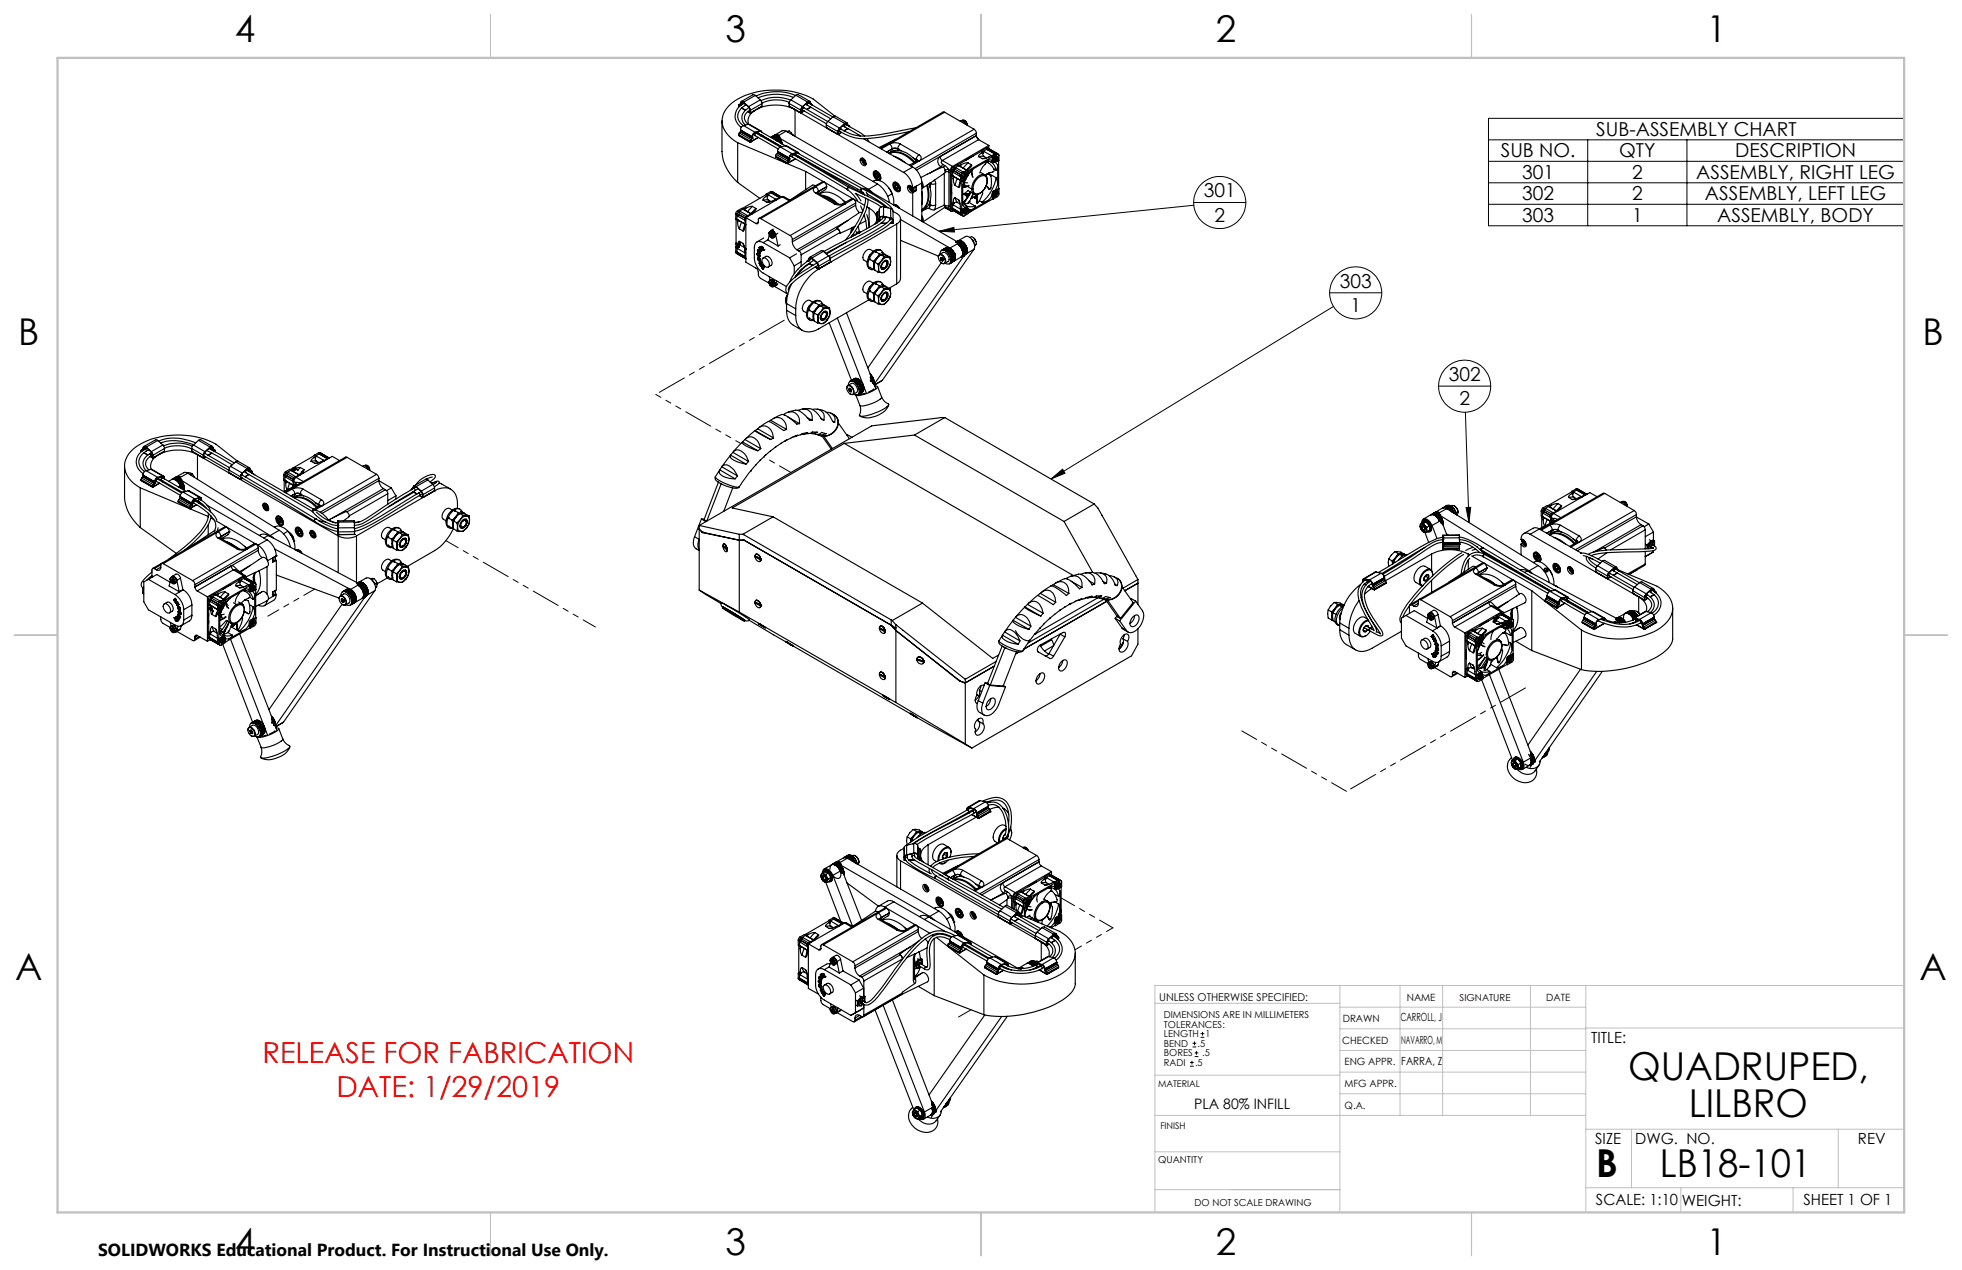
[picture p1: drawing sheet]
<svg xmlns="http://www.w3.org/2000/svg" width="432mm" height="279mm" viewBox="0 0 432 279" stroke-linecap="round" stroke-linejoin="round" font-family="sans-serif">
<defs><g id="words">
<g font-size="8.5">
<text x="358.3" y="237.7">QUADRUPED,</text>
<text x="371.6" y="245.8">LILBRO</text>
<text x="351.3" y="259">B</text>
<text x="365.3" y="258.9">LB18-101</text>
</g>
<g font-size="8.1">
<text x="51.7" y="9.3">4</text>
<text x="159.7" y="9.3">3</text>
<text x="267.6" y="9.3">2</text>
<text x="375.6" y="9.3">1</text>
<text x="4" y="76">B</text>
<text x="423.1" y="76">B</text>
<text x="3.3" y="215.7">A</text>
<text x="422.4" y="215.7">A</text>
<text x="51.7" y="276">4</text>
<text x="159.7" y="276">3</text>
<text x="267.6" y="276">2</text>
<text x="375.6" y="276">1</text>
</g>
<g font-size="6.3" fill="#f00">
<text x="57.8" y="233.9">RELEASE FOR FABRICATION</text>
<text x="74" y="241.3">DATE: 1/29/2019</text>
</g>
<g font-size="4.2">
<text x="351.3" y="29.9">SUB-ASSEMBLY CHART</text>
<text x="330.3" y="34.6">SUB NO.</text>
<text x="356.4" y="34.6">QTY</text>
<text x="381.9" y="34.6">DESCRIPTION</text>
<text x="335" y="39.4">301</text>
<text x="359.2" y="39.4">2</text>
<text x="373.3" y="39.4">ASSEMBLY, RIGHT LEG</text>
<text x="264.9" y="43.4">301</text>
<text x="335" y="44.1">302</text>
<text x="359.2" y="44.1">2</text>
<text x="375.2" y="44.1">ASSEMBLY, LEFT LEG</text>
<text x="267.3" y="48.8">2</text>
<text x="335" y="48.8">303</text>
<text x="359.2" y="48.8">1</text>
<text x="377.9" y="48.8">ASSEMBLY, BODY</text>
<text x="294.9" y="63.3">303</text>
<text x="297.2" y="68.7">1</text>
<text x="318.8" y="83.8">302</text>
<text x="321.2" y="89.2">2</text>
</g>
<text font-size="3.8" x="21.6" y="276.3">SOLIDWORKS Educational Product. For Instructional Use Only.</text>
<g font-size="3.4">
<text x="350.2" y="229.5">TITLE:</text>
<text x="351.1" y="251.6">SIZE</text>
<text x="359.9" y="251.6">DWG. NO.</text>
<text x="408.9" y="251.7">REV</text>
<text x="351.2" y="265.2">SCALE: 1:10</text>
<text x="370.1" y="265.3">WEIGHT:</text>
<text x="396.9" y="265.2">SHEET 1 OF 1</text>
</g>
<text font-size="3.2" x="262.8" y="243.9">PLA 80% INFILL</text>
<g font-size="2.5">
<text x="308.2" y="224.7">CARROLL, J</text>
<text x="308.4" y="229.6">NAVARRO, M</text>
<text x="308.4" y="234.2">FARRA, Z</text>
</g>
<text font-size="2.4" x="255.1" y="220.1">UNLESS OTHERWISE SPECIFIED:</text>
<g font-size="2.2">
<text x="309.6" y="220.2">NAME</text>
<text x="340.3" y="220.2">DATE</text>
<text x="295.5" y="224.9">DRAWN</text>
<text x="295.4" y="229.8">CHECKED</text>
<text x="295.9" y="239.1">MFG APPR.</text>
<text x="295.9" y="234.4">ENG APPR.</text>
<text x="295.9" y="243.9">Q.A.</text>
</g>
<g font-size="2.1">
<text x="321.2" y="220.2">SIGNATURE</text>
<text x="256.1" y="224">DIMENSIONS ARE IN MILLIMETERS</text>
<text x="256.1" y="226.1">TOLERANCES:</text>
<text x="256.1" y="228.2">LENGTH</text>
<text x="256.1" y="230.3">BEND</text>
<text x="256.1" y="232.4">BORES</text>
<text x="263.6" y="230.3">.5</text>
<text x="264.6" y="232.4">.5</text>
<text x="265.3" y="228.2">1</text>
<text x="256.1" y="234.5">RADI</text>
<text x="263" y="234.5">.5</text>
<text x="254.9" y="255.9">QUANTITY</text>
<text x="262.9" y="265.2">DO NOT SCALE DRAWING</text>
</g>
<g font-size="2">
<text x="254.9" y="239.1">MATERIAL</text>
<text x="255.4" y="248.3">FINISH</text>
</g>
</g></defs>
<g fill="none" stroke="#000" stroke-width=".22">
<path d="M327.6 26h91.5v23.7h-91.5zM327.6 30.8h91.5M327.6 35.5h91.5M349.4 30.8v18.9M371.3 30.8v18.9M206.7 50.9l3.2-.9 .1 1zM262.7 44.6h11.5M262.7 45.2l-56 5.7M327.6 40.2h91.5M327.6 44.9h91.5M292.6 64.4h11.5M293.5 67.4l-62.2 38"/>
<path d="M316.6 84.9h11.5M322.5 90.7l.8 24.2M231.3 105.4l2.6-2.2 .5 .9zM322.7 111.7l1-.1-.4 3.3zM261.9 234.6h.8M261.9 233.8h.8M262.3 233.4v.8M262.5 230.3h.8M262.5 229.5h.8M262.9 229.1v.8M262.9 232.4h.8M262.9 231.6h.8"/>
<path d="M263.3 231.2v.9M264.2 228.2h.8M264.2 227.4h.8M264.7 227v.8"/>
<circle cx="268.4" cy="44.6" r="5.7"/>
<circle cx="298.4" cy="64.4" r="5.7"/>
<circle cx="322.4" cy="85" r="5.7"/>
</g>
<g fill="none" stroke="#c0c0c0" stroke-width=".22">
<path d="M294.9 216.8v49.9M308.1 216.8v28.6M317.5 216.8v28.6M336.8 216.8v28.6M349 216.8v49.9M419.1 216.8h-164.9v49.9M254.2 236.5h40.7M254.2 220.7h40.7M294.9 231.1h54.1M294.9 226.3h54.1M294.9 221.6h54.1M294.9 235.9h54.1"/>
<path d="M349 226.2h70.1M254.2 245.4h94.8M254.2 253.4h40.7M294.9 240.6h54.1M349 248.4h70.1M359.1 248.4v12.9M404.6 248.4v12.9M254.2 261.7h40.7M349 261.3h70.1M369.9 261.3v5.4M394.6 261.3v5.4"/>
</g>
<path d="M108 3.2v9.5M215.9 3.2v9.5M323.8 3.2v9.5M3.1 139.7h9.6M419.1 139.7h9.5M108 266.7v9.6M215.9 266.7v9.6M323.8 266.7v9.6" fill="none" stroke="#c0c0c0" stroke-width=".25"/>
<path d="M12.7 12.7h406.4v254h-406.4z" fill="none" stroke="#c0c0c0" stroke-width=".5"/>
<path d="M231.3 105.4l2.6-2.2 .5 .9zM322.7 111.7l1-.1-.4 3.3zM206.7 50.9l3.2-.9 .1 1z" fill="#000"/>
<g fill="none" stroke="#000" stroke-width=".25">
<path d="M158.9 26.6v6.7a9.6 9.6 0 0 0 3.4 6.8M162.3 31.4l15 6.3M162.3 31.4v8.7M162.6 29.8l2.5 1.5M162.6 29.6v.2M162.6 29.6l2.5 1.5M162.6 23.4h.1M162.6 23.2v.2M162.7 23l-.1 .1 .1 .4M162.7 29.2l-.1 .4M162.7 23h.3M162.7 29.2l2.6 1.5"/>
<path d="M162.9 23.1l-.3 .1M162.9 29h.1M162.9 29l2.7 1.4M162.9 29l-.2 .2M163 23v.1M163 28.7h.1M163 28.7l2.6 1.5M163 28.6v.1M163 28.6l2.5 1.5M163 28.7l2.5 1.5M163 23.1h.1M163 23.1l-.4 .1"/>
<path d="M163 22.8h.1M163 23.2l-.4 .2M163.1 22.8l.5-.3-1 .5M163.1 22.7v.1M163.2 23.8l.8 .5M163.2 23.7l.9 .5M163.5 22.4l-.4 .3M163.6 22.5l1.3 1.2 .2 .5M163.6 22.5a.3 .3 0 0 0-.3-.1 .3 .3 0 0 0-.2 .3M163.6 27.6a.97 .97 0 0 0-.6 1M163.6 27.6l2.6 1.5M163.6 22.5l-.9 .5"/>
<path d="M163.7 22.5a.36 .36 0 0 0-.5-.2 .36 .36 0 0 0-.2 .5M163.7 22.7l.1-.1-1.2 .8M163.7 22.7l-.7 .4M163.7 22.7h.1M163.7 22.5l1 1M163.7 22.7a2.98 2.98 0 0 0-1.9 2.5 2.98 2.98 0 0 0 1.4 2.8M163.7 22.7a.34 .34 0 0 1 .2 .5M163.7 29.1l-.3 .1M163.8 22.6l-.8 .4M163.9 23.2a2.45 2.45 0 0 0-1.6 2.1 2.45 2.45 0 0 0 1.3 2.4M164.2 23l-.2 .2M164.6 24.6l.5 .3"/>
<path d="M164.6 24.5l.5 .3M164.7 23.5l.4 .8M164.7 27.3l2.8 1.6M164.7 27.3l2.6 1.5M164.7 27.3l-1.1 .3M164.9 23.7a2.26 2.26 0 0 0-.9 3.8M165.1 24.2a1.76 1.76 0 0 0-1.2 1.5 1.76 1.76 0 0 0 .8 1.7M165.1 24.8h.1M165.1 24.2v.6M165.1 24.9h.1M165.1 31.1v.2M165.1 24.3v.6"/>
<path d="M165.2 31.2h.1M165.3 30.7l-.2 .4M165.5 30.2h.1M165.5 30.1v.1M165.6 30.4l-.3 .3M165.6 30.4h.1M165.6 30.4l-.4 .4v.4M165.6 30.2h.1M165.7 29.6l.5 .2M166.1 24.3a2.54 2.54 0 0 0-1.4 3M166.2 29.2l1.2-.3 5.4 3.2M166.2 29.2l-.4 .3-.2 .7"/>
<path d="M166.2 29.1a1.07 1.07 0 0 0-.7 1M166.2 29.8l5.1 3M166.2 29.2l.3 .2M166.2 21l-.4-.2-2.6 1.5M166.2 21l-2.5 1.5M166.2 21l1.1 1M166.4 29.1l1.2 .7M166.5 29.1l5.5 3.2-4.3-2.5M166.5 29.4a.33 .33 0 0 0-.3 .1 .33 .33 0 0 0 0 .3M166.5 29.4l5.2 2.9M166.7 24a9.7 9.7 0 0 1 8.3 .1v5.9M166.9 30.2l-1.7 1"/>
<path d="M166.9 30.2l-1.8 1.1M167.3 28.8l.2 .1 .2 .2M167.3 28.8l-1.1 .3M167.3 22l.4 .8M167.3 22l-2.6 1.5M167.6 29.8l-.2 .1M167.6 29.8h.1M167.6 29.7v.1M167.7 29.8h.1M167.7 29.8l-.2 .1M167.7 23.4l-2.6 1.5M167.7 23.4h.1"/>
<path d="M167.7 22.8v.6M167.7 22.8l-2.6 1.5M169.1 30.6h-.1M169.7 30.2l.8 .2 .6 .7M169.7 30.2l.7 .2 .7 .7-.6-.6zM169.9 30.1a1.85 1.85 0 0 1 1.8 1.3 1.54 1.54 0 0 0-2.1-1.2M169.9 30.1a1.77 1.77 0 0 1 2 1.4M170 30.1a1.71 1.71 0 0 1 1.8 1.4M170.2 30a1.83 1.83 0 0 1 1.9 1.7 1.84 1.84 0 0 0-2-1.7l-.2 .1M170.2 29.9a.93 .93 0 0 1 1.3 .4M170.3 29.9a1.7 1.7 0 0 1 1.8 1.5l.1 .3-.7-1.4M170.5 29.7l.9 .1"/>
<path d="M170.5 29.7l-.3 .2M170.6 29.7l.8 .1M170.7 34.5h.1M170.7 34.5l2.5 1.5M170.7 34.3l2.5 1.5M170.7 34.3v.2M170.9 34l2.5 1.5-.2 .3M170.9 34l-.2 .3M171.1 33.7h.1M171.1 33.7l2.6 1.5M171.1 33.7l-.2 .3M171.1 33.4l2.6 1.5"/>
<path d="M171.1 33.3l2.6 1.4M171.1 33.3v.1M171.2 29.9l.4 .3M171.2 29.9l.5 .3-.2 .1M171.2 31.8h.1M171.4 29.8l-.2 .1M171.5 30.3l19.6 11.4M171.6 32v.1M171.8 32.3a.97 .97 0 0 0-.7 1M171.8 32.3l2.5 1.5M171.8 33.8l-.2 .1M171.9 32.2h.1"/>
<path d="M172.9 32.1l2.8 1.4M172.9 32.1l2.5 1.4M172.9 32.1l-1.1 .2M173 28.9l-.8-.1-1.7 .9M173 28.9l-1.6 .9M173 28.9l20.1 11.6M173.2 36h.1M173.2 35.8v.2M173.3 35.9h.1M173.7 23.4l25.1 14.5M173.7 35.2h.1M173.7 35.2l-.4 .7"/>
<path d="M173.7 34.9h.1M173.7 23.4l2.5 1.4M173.7 22.8l2.5 1.4M173.7 22.8v.6M173.7 34.7v.2M173.7 22.5a7.4 7.4 0 0 0-6.1 .2M173.7 28.9l.7 .8M173.7 28.9h-.6M173.7 28.9l-.3 .2M173.9 34.3l.5 .2M174 22a8 8 0 0 0-6.5 .2M174.1 22l-.4 .8"/>
<path d="M174.1 22l2.5 1.5M174.3 33.9l-.5 .4-.1 .6M174.3 33.8l-.4 .4-.2 .5M174.3 33.9l.4 .1M174.4 34.5l12.1 7.2M174.4 29.7h.1M174.6 33.8l1.2 .7M174.6 33.8l15.7 9.1-.8-.9M174.6 21.4a10.2 10.2 0 0 0-7.7 .2M174.7 34l12.1 7.2M174.7 34l-.3 .2v.3M174.7 33.8l14.8 8.2"/>
<path d="M175 34.9l-1.7 1M175.1 21a10.9 10.9 0 0 0-8.7 .1M175.1 35l-1.8 1M175.2 21l.5-.2 2.5 1.5M175.2 21l-1.1 1M175.2 21l2.5 1.4M175.4 33.6l.4 .2M175.4 33.5h.3l.1 .3M175.4 33.6l-1.1 .3M175.4 33.5l-1.1 .3M175.5 33.6l14.2 7.9M175.8 34.5l-.2 .1"/>
<path d="M175.8 34.4v.1M175.8 34.4l-.2 .2M176.2 24.2v.6M176.3 24.8h.1M176.3 24l.3 .2M176.6 24.2a.32 .32 0 0 1 0-.3 .32 .32 0 0 1 .3-.2l5.3 3M176.6 24.2l5.3 3M176.6 23.5l-.2 .2-.2 .5M176.6 23.6l.3 .1M176.9 23.7a.35 .35 0 0 0-.3 .5M177 24.4l-.7 .4M177 24.4l-.8 .4"/>
<path d="M177.3 22.9l.4 .3M177.3 37.7l13 7.5M177.3 37.7v4M177.7 22.4a.37 .37 0 0 1 .5-.1 .37 .37 0 0 1 .2 .5M177.7 22.5a.32 .32 0 0 1 .4-.2 .32 .32 0 0 1 .2 .4M177.7 22.5l-1.3 1.2-.1 1.1M177.7 23.2l5.1 2.9M177.7 22.5l.3 .2M177.7 22.4l-1.1 1.1M177.8 22.5l.5 .3M177.8 22.5l1 .5M177.8 22.5l.8 .5"/>
<path d="M177.9 22.4l.4 .3M178 22.7l-.3 .2v.3M178 22.7l5.3 3M178.3 22.8h.1M178.3 22.7v.1M178.4 22.8h.1M178.4 23.6l-.8 .5M178.6 23h.1M178.6 23l.2 .1M178.7 23.1h.1M181.9 28.1h.1M181.9 28.1l2.5 1.5"/>
<path d="M181.9 27.5l2.5 1.5M181.9 27.5v.6M182.2 26.7l-.3 .8M182.2 26.7l2.6 1.5M183.3 25.7l.5-.2 2.6 1.5M183.3 25.7l2.6 1.5M183.3 25.7l-1.1 1M183.7 25.5l-4.7-3.7a18.2 18.2 0 0 0-17.4 .5 4.9 4.9 0 0 0-2.4 5.9 7.1 7.1 0 0 0 3.1 3.2M184.4 29.6h.1M184.4 29v.6M184.5 29.5h.1M184.5 28.8l.3 .1"/>
<path d="M184.8 28.9a10.6 10.6 0 0 0 8.3 1.4l7-1.3M184.8 28.2l-.4 .8M184.8 28.3l.3 .1M185.1 28.4l-.3 .2v.3M185.1 28.5a.27 .27 0 0 0-.3 .1 .27 .27 0 0 0 0 .3M185.1 29.1l-.6 .4M185.2 29.1l-.8 .5M185.5 27.7l.4 .2M185.9 27.2l.3 .2M185.9 27.9l3.5 2M185.9 27.2a.35 .35 0 0 1 .5-.2 .35 .35 0 0 1 .1 .5M185.9 27.2a.32 .32 0 0 1 .4-.2 .32 .32 0 0 1 .2 .4"/>
<path d="M185.9 27.2l-1.3 1.3-.1 1M185.9 27.2l-1.1 1M185.9 27.2l.6 .3M185.9 27.2l1 .5M185.9 27.2l.9 .5M186.1 27.1l.4 .3M186.2 27.4l2.8 1.6 1.3 .9M186.2 27.4h.1M186.2 27.4l-.3 .2v.3M186.5 27.4v.1M186.5 28.3l-.8 .5 .9-.5M186.7 27.7h.1"/>
<path d="M186.8 27.7l.2 .2M188.9 29.6l.4 .3M189.4 34.9a1.03 1.03 0 0 1 1 .4 1.03 1.03 0 0 1 0 1.1 1.13 1.13 0 0 1-1-1.5zM189.8 34.8l-.1 .4M189.9 35.3l.1 .4M190 34.9h-.2a.81 .81 0 0 0 .7 1.2l.1-.1M190 35.7l.3 .2M190 35.1l-.1 .2M190 35.1l.3 .2M190 35.1l.2 .1M190 30.5l10.9 6.3M190.1 35.2l-.2 .1"/>
<path d="M190.2 36.1l.4 .1M190.3 35.3l.2 .4M190.3 35.3l.1 .2M190.4 35.5h.1M190.4 35.5l-.4 .2M190.5 35.7l-.2 .2M190.8 30.5l.4 .7M192.2 39.9a2.07 2.07 0 0 1 2.7 .7l.8 .9 .6 1.2M192.4 38.3v-.4a.91 .91 0 0 1 1 .1 .91 .91 0 0 1 .4 .9l-.1 .5h-.7M192.5 37.9a.96 .96 0 0 1 1 .5 .96 .96 0 0 1-.1 1.1 1.15 1.15 0 0 1-.9-1.6zM192.7 38.4l.1 .5M192.8 38.9l.4 .2"/>
<path d="M192.8 37.6l-.2 .1M192.9 38.2l-.2 .2M192.9 38.2l.3 .3M192.9 38.2l.2 .1M193 38.2l-.3 .2M193.1 39.7a1.46 1.46 0 0 1-.7-2.1 1.41 1.41 0 0 1 1.3 2l-.2 .1M193.2 38.5l.2 .4M193.2 38.5l.1 .1M193.3 38.6v.1M193.3 38.6l-.5 .3M193.4 38.9l-.2 .2M193.9 39.3l-.3 .2"/>
<path d="M195.8 31.7a2.49 2.49 0 0 1 2.4 0M195.8 31.7l.3 .3 .3 .7M195.8 31.7l-1.8 1M196.1 33.4h.1M196.1 33.4l-.5 .3M196.4 32.7h.1M196.4 32.7l.4-.1 .8 .1M196.4 32.7l-.3 .7M196.4 32.7l-1.2 .7M196.7 34.4l1.1 .4 1.4 1M196.9 33.1l-1.1 .6M197.2 30.6l-3.7 1.9"/>
<path d="M197.6 33l-1.5 .4M197.6 33l.7 .2M197.6 32.7v.3M197.6 32.7h.1M197.6 32.7l.7 .5M198.2 31.7l-.4 .3-.2 .7M198.2 31.7l4 2.3M198.3 33.2l1.3 .5 1.3 1M198.8 37.9a4.4 4.4 0 0 1 2.1 3.5M200.9 36.8a4.4 4.4 0 0 1 2 3.5M200.9 36.8l-2.1 1.1M200.9 34.7l.8 .7"/>
<path d="M200.9 34.7l.7 .4M201.4 35.7a5.8 5.8 0 0 0-4.9-2.2l-.8 .3a4.2 4.2 0 0 1 4.5 1.1l1 .9M201.5 28.2l-3.3 .6a31.6 31.6 0 0 1-9.5 1l-1.8-.4-1.8-1M201.6 35.1l.1 .3M201.6 35.1h.1M201.6 35.1l.3 .3M201.7 35.4v.1M201.8 35.4l.4 .1M201.8 35.4l-1.6 .9M201.9 35.3l-.1 .1M202.2 34a.75 .75 0 0 1 .5 .7 .75 .75 0 0 1-.5 .8M202.2 34l-.4 .5-.2 .6"/>
<path d="M202.2 35.5l-1.8 1M204.7 38l-2 1.1M205.6 39.7l-2.6 1.7M205.6 39.7l.3 .7M206.9 34.5a1.35 1.35 0 0 0 .1 2.2M206.9 34.5l.1 .5 .4 .3M207 36.7l-2.3 1.3M207 36.7l.3 .1M207.3 36.8l-2.6 1.2M207.4 35.3l-.2 .5 .3 .4M207.4 35.3l2.3 1.3M207.5 36.2l-.5 .5"/>
<path d="M207.5 36.2l.4 .2M207.6 36.8h-.3M207.6 36.8l.4 .7M207.8 38.1l-2.2 1.6M207.8 38.1v7M207.9 36.4l.8 .9M207.9 36.4l-.3 .4M207.9 24.7h-.4l-13.8 7.9M207.9 24.7l-12.1 7M207.9 24.7l6.5 3.7M208 37.5v.3M208 37.8l-.2 .3"/>
<path d="M208 37.8l.8 .1M208.7 37.3l-.7 .2M208.7 37.3l.1 .6M208.7 37.3l.5 .2M208.8 37.9v7.5M209.2 37.5v8.6M209.4 37.5v1.1l.3 .1M209.4 37.5l.3 .1M209.4 38.6v6.2M209.4 38.6l.3 .1M209.4 38.6h.1M209.7 36.6l-.5 .5v.4"/>
<path d="M209.7 37.6l.1 .1M209.7 37.6v1.1M209.8 36.8l-.4 .7M209.8 36.8l.3 .1M209.8 39.3l.1 .8 .3 .7M209.8 38.7l1.5 1M209.8 37.9l1.5 .9v-.2M209.8 37.7v.2M209.8 38.7v.6M209.8 37.5v.2M209.8 37.5l1.6 .9M209.8 37.5l.1 .1"/>
<path d="M209.9 37.6l-.1 .3M209.9 37.6l1.5 .8M210 38.9l-.2 .4M210.1 36.9l-.4 .7M210.1 36.9l.1 .1M210.2 37l-.2 .1 1.6 1 .2-.2M210.4 36.9l-.3 .3M210.4 36.9l-.2 .1M210.4 36.9l1.5 .9-.1 .1M210.6 39.3l-.4 1.5M210.8 36.3l.2 .1-.9 .5M210.8 36.3h.1"/>
<path d="M211 36.4l-.3-.2-.9 .6M211.1 36.5l1.6 .9M211.3 26.7a.81 .81 0 0 1 1.2 .6M211.3 39.7a1.4 1.4 0 0 1-.3 1.5M211.3 39.9l-.3 1.3M211.3 38.6l.2 .1M211.4 38.4l-.1 .2M211.5 39.8h.1M211.5 38.7v1.1M211.5 39.8l.2 .1M211.5 38.7l.3 .2M211.5 39.8l.3 .2"/>
<path d="M211.6 36.2l-.3 .4M211.6 36.2l-.5 .3M211.7 39.9v6.2M211.7 39.9h.1M211.7 26.5a.86 .86 0 0 1 1.1 1.1M211.8 37.9l.1 .1M211.8 38.9v1.1M211.9 38l-.3 .3-.1 .4M211.9 38l.3 .2M211.9 26.6l.6 .8M212.1 39.5l.1 .1M212.1 39.5h.1"/>
<path d="M212.2 38.2l-.4 .7M212.2 39.1l.2 .1M212.2 38.9v.2M212.2 39.5v.1M212.2 39.6l-.4 .4M212.3 26.5l.4 .4 .1 .5M212.3 38.7l-.1 .1M212.3 38.7l.4 .2M212.3 38.6v.1M212.4 39.5l.3-.2-.9 2.1M212.4 39.5l-.5 1.2v4.3l.5 .7M212.4 39.5h-.2"/>
<path d="M212.5 39.4l-.4 .1M212.5 38.4l.3 .2M212.5 38.4l-.2 .3-.1 .4M212.5 38.4l-.1 .1M212.5 38.5l.3 .1M212.6 38.2h.1a.72 .72 0 0 1 .1 .8 .72 .72 0 0 1-.7 .4l-.1-.2M212.7 38.9l-.3 .3M212.8 38.6l-.1 .3M212.8 38.1l.2 .4M212.8 37.4v.1M212.8 37.4l-.9 .6M212.8 37.4l.2 .2"/>
<path d="M212.8 37.5l.3 .1M212.8 37.5l-.9 .5M212.9 38.1l.1 .1M213 38.2v.2M213 38.1v.1M213 35.8h-.3l-1.1 .4M213 37.6h.1M213 38.2a.91 .91 0 0 0-.8 .4 .91 .91 0 0 0 0 1M213 35.8l-1 1.2M213 35.8l.8 .5M213.1 34.9v.1M213.1 37.6l-.1 .6"/>
<path d="M213.1 37.6l-.9 .6M213.5 34.7h.1M213.8 36.3l.1 .1a1.84 1.84 0 0 1-1.2 1l-1.6-.9M213.8 36.3l-.9 1M213.9 38l.1 .4M213.9 38.1l.1 .3M213.9 37.5h.1a1.6 1.6 0 0 0 .1 1.5M213.9 37.4l.1 .1M214 38.7l.1 .2M214 38.4h.1M214.2 37.1l-1.3 1.6 .1-.3M214.2 34.3l-1.6 .9"/>
<path d="M214.4 28.4l.3 .4 .2 .5M214.4 28.4l-12.2 7.1M214.9 29.8h.1M214.9 29.8l.1 .5 .4 .4M214.9 29.8l-8 4.7M214.9 29.3v.5M214.9 29.8l-13.2 7.6M214.9 29.3l-13.5 7.8M214.9 30.1l.5 .6M215 39.4l.7-.6a1.03 1.03 0 0 1 1.3 .1 1.03 1.03 0 0 1 .2 1.3 3.1 3.1 0 0 1-2.2 2.5 1.08 1.08 0 0 1-.8-1.6l.3-.9zM215.4 30.7l-8 4.6M215.4 30.7l2.2 1.3"/>
<path d="M215.4 34.5l.8 .4M215.9 38l.9 .5M216 33.6l-.5 .4-.1 .5M216 33.6l.4 .1M216.1 33.1l.1 .1M216.1 33.1v.1M216.2 33.2l-5.4 3.1M216.4 33.7l-.1 .3 .3 .4M216.6 33.3l1.6 .9-1.2 .6-.8 .1M216.6 34.4l-1.2 .1M216.6 33.3l-.2 .4M216.6 33.3l-.6 .3"/>
<path d="M216.6 34.4l.5 .3M216.8 38.5l.3 .3M216.8 38.5a2.06 2.06 0 0 0-2.4 1.3l-.4 .9-.1 .9M216.8 34.8l-.6 .1M216.9 35.7l-.1-.1 .2 .2-.1 .3a3.9 3.9 0 0 0-1.3 2M217 35.5l1.2 .2M217 38.3a.91 .91 0 0 1 1.1 .5v2.5l-.2 .3-.2-.1M217 32.6l.6 .1M217 32.6l-.9 .5M217 32.6l.3 .1M217.1 38.8a3.1 3.1 0 0 1-2.4 4M217.1 35.5l.1 .2"/>
<path d="M217.2 35.7h.1M217.2 35.7a2.85 2.85 0 0 1 1.6 1.8l-.2 .3-.8 .2-.9 .5M217.2 35.7l-.2 .1M217.3 35.5l.2 .3M217.3 32.9l.2 .1M217.3 32.9l1.6 .9 .1-.1M217.3 32.7l-.9 .6-.2-.1M217.3 32.7l.2 .1M217.3 35.6v.1M217.5 32.8l.1-.1-.1 .3M217.5 32.8l-.2 .1M217.5 33l1.4 .8"/>
<path d="M217.6 38.1l.1-.1v.2M217.6 32.7h-.3M217.6 32.7l1.9 1.1M217.6 32v.7M217.6 32l-7.9 4.6M217.7 38.2v.3M217.7 38.2l1.5 .9M218.1 35.7h.1M218.2 35.7a2.54 2.54 0 0 1 1 1.7M218.4 35.4l.1 .3h.5M218.4 35.4l.1 .3 .5-.1M218.4 35.3l-.8-.1-3.7 2.1-.9 1.1"/>
<path d="M218.4 35h.1M218.4 35.3v.1M218.4 34.5l-5.4 3.1M218.4 34.5v.5M218.4 34.5h.1M218.4 34.9l.1 .1M218.4 35v.3M218.5 35.7h.1M218.5 35a.92 .92 0 0 1 1.1-.5v.4l-.2 .6M218.5 34.5v.5M218.7 35.3l.2 .1M218.7 35.2v.1"/>
<path d="M218.7 37.1l.5 .3M218.8 35h-.1M218.8 35l.4 .2M218.8 34.9v.1M219 35.7l.6 .6M219 34.7l.3 .1M219 34.7l-.2 .2-.1 .4M219 34.7h-.1M219 33.7l.2 .1M219.1 34.4h.1a.73 .73 0 0 1 .1 .8 .73 .73 0 0 1-.7 .4l-.1-.6h-.1M219.2 33.8h.3M219.2 35.2l-.3 .2"/>
<path d="M219.2 33.8l-1 .5 .2 .2M219.2 33.8l.3 .2M219.2 33.7h-.2M219.2 39.1a9.1 9.1 0 0 1-3.1 5.4M219.2 39.1l.4 1.5M219.3 34.8l-.1 .4M219.3 35.3l.1 .2M219.3 35.5l-.3 .2M219.3 35.5h.1M219.3 34.4l.2 .4M219.5 34a.23 .23 0 0 1 .2-.1 .23 .23 0 0 1 .2 .3v1.1l-.5 .2M219.5 33.8h-.3"/>
<path d="M219.5 33.8l.2 .1M219.5 34l-1 .5M219.6 36.3l-.1 .7-.3 .4M219.6 36.3v4.3M219.8 35.3v6.2l-.5 .2M161.9 55.5v.1l.4 .3M161.9 47.1v1.1l.3 .1M161.9 54.4v1.1M161.9 54.4h.1M161.9 55.5l.3 .1M161.9 47.1l.3 .1M162 53.5l.3 .2"/>
<path d="M162 48.2v5.3M162 53.8v.6M162 48.2l.2 .1M162 54.4l.2 .1v1.1M162 48.2h.1M162 53.8l.3 .1M162 54.3l-.1 .1M162.1 53.7l-.1 .1M162.1 53.7l.2 .2M162.2 53.6l.3 .2M162.2 53.6l-.2 .1M162.2 53.7h-.1"/>
<path d="M162.2 53.6v.1M162.2 55.6l.1 .3 1.8 1M162.2 47.2l.1 .1M162.2 47.2v1.1M162.2 55.6l.1 .1M162.3 48.9l.4 1.5M162.3 48.3l1.6 .9a1.4 1.4 0 0 1-.4 1.6M162.3 48.3l1.6 1M162.3 54.7l1.6 .9v-.7M162.3 55.5l.2 .2M162.3 55.7v.2M162.3 54.1l.2 .2"/>
<path d="M162.3 46.4l-.3 .3-.1 .4M162.3 47.3v.2M162.3 48.3v.6M162.3 54.1v.6M162.3 55.5v.2M162.3 47.5l1.6 .9v-.2M162.3 55.5l1.6 .9v.2M162.3 46.4l.3 .1M162.3 47.1v.2M162.3 53.9h.1M162.3 53.9v.2M162.3 53.7h.1"/>
<path d="M162.3 55.9l1.6 .9v-.2M162.3 47.1l1.6 .9M162.3 47.1l.2 .1M162.3 40.1l4.9 3.5M162.5 53.8l1.4 .7M162.5 54.3h.1M162.5 47.2l-.2 .3M162.5 54.3l-.2 .4M162.5 47.2l1.4 .8M162.5 55.7l1.4 .8M162.5 55.7l-.2 .2M162.5 53.8l.1 .1"/>
<path d="M162.5 48.5l-.2 .4M162.5 53.9v.4M162.5 53.8l-.2 .1M162.5 53.8v.1M162.5 53.9h.1M162.5 53.8v.5M162.5 53.8h.1M162.5 53.9h-.2M162.6 53.9h.1M162.6 53.7h.1M162.6 46.5l-.4 .7M162.6 53.7h-.2"/>
<path d="M162.6 46.5l.1 .1M162.6 53.7h-.3M162.6 53.6l.3 .1M162.6 53.6v.1M162.7 53.6h-.1M162.7 53.5l.2 .2M162.7 46.6l-.1 .1 1.5 1 .2-.2M162.7 53.1h-.1l-.3 .6M162.7 53.1l.2 .6M162.7 50.4l.8 .4M162.7 53.1l.8 .5M162.9 46.5l-.2 .3"/>
<path d="M162.9 46.5l1.6 .9-.2 .1M162.9 46.5l-.2 .1M163.2 48.9l-.5 1.5M163.4 45.9l.2 .1-1 .5M163.4 45.9h.1M163.5 53.6l.4 1M163.5 53.6l.3 .5M163.5 46l-.2-.2-1 .6M163.6 46.1l1.6 .9M163.9 54.6h.1M163.9 54.6l.2 .1M163.9 48.2l.1 .1 .1-.4-.1 .4"/>
<path d="M163.9 54.9h.1M163.9 49.5l-.4 1.3M163.9 56.6l.2 .2M163.9 54.9l.2 .1M163.9 48v.2M163.9 54.8v.1M163.9 54.8l.2 .1M164 54.7h.1M164 56.7l.1 .2M164 49.4l.1 .1M164 49.4h.1M164 54.7l-.1 .1"/>
<path d="M164 54.7l-.1 .2M164 54.7l.1 .1M164 48.3v1.1M164 48.3h.1M164.1 45.8l-.3 .4M164.1 47.9v9.8l2.5 1.4 .6 2 2.1 1.2M164.1 55.6h-.1v1.1M164.1 45.8l-.5 .3M164.1 47.9l2.3 1.3M164.3 47.5l.2 .2M164.4 47.6l-.3 .3M164.4 47.6l-.2 .3"/>
<path d="M165.4 47l-1 .6M165.4 47v.1M165.4 47l.1 .1M165.6 45.4l-1.5 .4M165.6 45.4l-1.1 1.2M165.6 45.4l.8 .5M166.4 45.9a1.5 1.5 0 0 1-1.2 1.1M166.4 45.9l-1 1M166.6 55.9l.1-.2a.44 .44 0 0 1 .5 .3 .44 .44 0 0 1-.2 .5h-.1M166.6 55.9l.3 .6M166.7 55.8l.3 .6M166.7 55.2l.6 .6v-.1"/>
<path d="M166.7 55.8l-.1 .1M166.7 57l.1-.3 .1 .1a.31 .31 0 0 0 0 .4 .31 .31 0 0 0 .4 .1v-.2M166.7 57l.5 .5M166.8 55.1l.1-.2 .3 .2 .2 .3-.1 .3M166.8 55.1l-.1 .1M166.8 55.1l.5 .6M166.8 55.6l-.1 .2M166.8 56.7v.2M166.8 56.9l.5 .5M166.8 55v.1M166.8 56.9l-.1 .1M166.9 54.9l-.1 .2"/>
<path d="M166.9 48.9a.33 .33 0 0 1-.2 .3 .33 .33 0 0 1-.3 0M166.9 48.9l-.5 .3M166.9 55.8a.29 .29 0 0 0-.2 .4 .29 .29 0 0 0 .4 .1M166.9 55.8l.2 .4M167 55.1h.2M167 55.1l.1 .1M167 55.1l-.2 .1 .5 .3M167 56.4h.3M167 55.8h-.2M167 55.8l.2 .4M167 55l-.1 .1M167 55.8h-.1"/>
<path d="M167 56.4l-.1 .1M167 54.5l.5 .8 .2-.2-.1-.1-.1 .1M167 54.5l.3-.2-.1 .3 .1 .2 .1-.2M167 54.5l.6 .7M167.1 56.8v-.1l.3 .6-.2 .2M167.1 56.8l.2 .3M167.1 56.3v.1M167.1 58l-.1-.1 .5-.2v.6l.3-.1 .1 .1M167.1 58l.3-.1-.1 .4M167.1 56.8l.2 .2M167.1 55.2l.2 .3M167.1 56.2v.1"/>
<path d="M167.1 57.8l.1 .2M167.2 55.1l.1 .4M167.2 56.2h.1M167.2 55.1l-.1 .1M167.2 56.2h-.1M167.2 58l.3-.1-.1 .4M167.2 58h-.1M167.3 57.4h.1M167.3 57.4l-.1 .1M167.3 58.3l.1 .2M167.3 57l-.1 .3M167.3 57v.1"/>
<path d="M167.4 48.1a.3 .3 0 0 0-.4-.1 .3 .3 0 0 0-.1 .4v.5M167.4 48.1l6.5 3.7M167.4 58.3h-.1M167.4 58.3l.1 .2M167.4 54.6l.1 .5M167.4 54.6v.1M167.5 58.5h-.1M167.5 54.2l.3 .1 .1 .3M167.5 54.2l.4 .8M167.6 54.4l.1 .1M167.6 54.4h.1M167.6 54.4h.2"/>
<path d="M167.7 58.8h.1M167.7 58.8l.2 .3M167.7 55l-.2 .1M167.7 58.8l.3 .4M167.7 54.3l.2 .1M167.7 58.7l.1-.1 .2 .3M167.7 58.7l.2 .3M167.7 54.3h.1M167.7 54.5h.1M167.7 54.3l-.1 .1M167.8 54.7h.1M167.8 54.4l-.1 .1"/>
<path d="M167.8 54.7l.1 .3M167.8 54.7l.3 .3M167.8 58.7h.1M167.8 58.7l.2 .2M167.8 58.7h-.1M167.9 54.6h.1M167.9 54.4l-.1 .1M167.9 54.5h-.2M167.9 58.3l-.5 .2M167.9 54.6l.3 .4h-.1M167.9 54.6l-.1 .1M167.9 54.4h-.1"/>
<path d="M167.9 58.3l-.4 .2M167.9 58.5l.3 .3-.3 .5-.2-.5M167.9 58.5l.2 .3M167.9 55h.1M167.9 56.8a1.39 1.39 0 0 1 1.3 1.9 .87 .87 0 0 1-1.3-.7l-.2-.6zM168 53.4a1.18 1.18 0 0 0-1.4-.2 1.18 1.18 0 0 0-.6 1.3 6.8 6.8 0 0 0 .3 3.7l.6 .9 .7 .7 5.5 3.2M168 56.8l.6-.4a1.31 1.31 0 0 1 1.1 2l-.6 .3M168 58.5h.1M168 44.1l.7 .4M168 53.4l5.8 3.3M168 58.5l.2 .2M168 58.5h-.1"/>
<path d="M168 58.9l-.1 .2M168.1 58.8l-.1 .1M168.1 52.4l-1.5 .8M168.1 54.9h.1M168.1 54.9v.1M168.2 58.7l-.3 .4M168.2 58.7l-.1 .1M168.6 43.2l-.5 .4-.1 .5M168.6 43.2l.3 .1M168.6 42.7l.1 .1M168.6 42.7v.1M168.7 42.8l-5.3 3.1"/>
<path d="M168.9 43.3l-.1 .3 .3 .4M169.1 52.7l-1.1 .7M169.1 42.9l1.6 .9-1.2 .6-.8 .1M169.1 44l-1.1 .1M169.1 42.9l-.2 .4M169.1 42.9l-.5 .3M169.1 44l.6 .3M169.2 51.4l.1-.3a.77 .77 0 0 1 .9 .3 .77 .77 0 0 1-.1 1l-.4-.2M169.3 51.1a.74 .74 0 0 1 .8 .4 .74 .74 0 0 1-.1 .8l-.6-.3-.2-.5zM169.3 51.8l-.3 1 2.2 1.3M169.4 44.4l-.7 .1M169.4 51a.77 .77 0 0 1 1.1 .2 .77 .77 0 0 1-.3 1.1"/>
<path d="M169.5 51.7l.2 .3M169.5 51.4h.2M169.5 51.4v.3M169.6 42.2l.5 .1M169.6 50.9a.73 .73 0 0 1 .8 0 .73 .73 0 0 1 .3 .7M169.6 42.2l-1 .5M169.6 42.2l.3 .1M169.7 51.4l.2 .3M169.8 42.5h.3M169.8 51.5h.1M169.8 42.5l1.6 .9 .2-.1M169.8 51.5l-.3 .2"/>
<path d="M169.8 51.5l.1 .1M169.9 42.3l-1 .6-.2-.1M169.9 42.3l.1 .1M169.9 51.7v.2M169.9 51.9l-.2 .1M170 51.8l-.1 .1M170 51.8l-.3 .2M170 42.4l-.2 .1M170.1 50.8l.3 .3 .2 .7M170.1 42.5l1.4 .9M170.2 42.3l1.8 1.1h-.3M170.2 42.3l-.2 .1"/>
<path d="M170.2 42.3h-.3M170.2 42.3l1.6 1h-.2M170.2 42.3l-.1 .2M170.2 50.4l-.5 .3M170.7 51.6l.5 2.5M171.2 51.3l-.5 .3M171.6 43.3l.1 .1M171.7 43.4l-1 .5 .2 .1M171.7 43.4l-.9 .5M171.7 43.4h.1M171.7 53.8l-.5 .3M172.1 43.3l.3-.1 1.5 .9"/>
<path d="M172.1 43.3l-8 4.6M172.1 43.3l1.6 .9M173.8 56.7l1 1.8M173.9 51.8l.4 .5 .1 .4M174.4 53.2a2.46 2.46 0 0 0 1 1.8M174.4 52.7v.5M174.8 58.5v1.7M175.3 55.8l-1.5 .9M175.4 55l.4 .2M175.7 59.1v.1M175.8 55.2l.4 .4 .1 .5M176.1 59.7l-.4 .5"/>
<path d="M176.2 59.5l-.2 .2M176.3 57.6l-1.5 .9M176.3 56.1v2.4M176.3 59.3h.2M176.6 59.2h.1M177.7 57.4h.3M177.8 57.3l-.2 .2M177.8 57.3h.1M177.9 57.4l-.2 .1M178 58l.8 .4-.6-.4-.6 .4-1.2 1-1.2 1.4M178 57.4h.1M178 57.1h.1"/>
<path d="M178.1 57.1h-.1M178.1 57.9l.8 .5M178.1 57v.1M178.5 56.7l-.4 .3M178.6 56.8l-.5 .3M178.6 56.8l-.9 .5M178.6 56.8l-.8 .5M178.7 56.8l1.2 1.2 .2 .5M178.7 56.8a.32 .32 0 0 0-.4-.1 .32 .32 0 0 0-.2 .3M178.7 56.8a.36 .36 0 0 0-.5-.2 .36 .36 0 0 0-.2 .5M178.7 56.8l1.1 1M178.7 56.8a11 11 0 0 0-4.9 5.2"/>
<path d="M179 57.3a11.8 11.8 0 0 0-4.1 3.7M179 57.2v.1M179.1 57.3h-.1M179.5 40.9l-.7-.2-5 3.3M179.5 58.7l.6 .4M179.5 41.1a.75 .75 0 0 0-.5 .7 .75 .75 0 0 0 .5 .7M179.5 41.1l.5 .4 .1 .6M179.5 41.1l-12.1 7M179.5 42.5l4.1 2.3M179.8 57.9l-1.9 1.1a12.8 12.8 0 0 0-4.9 4.3 1.42 1.42 0 0 0 .4 1.4l-.4 .7-.1 .9M179.8 57.8l.4 .8M179.8 42.4h.2"/>
<path d="M180 42.4l-.5 .1M180 42.4l4 2.4M180.1 58.3l-1.7 1.1a14.4 14.4 0 0 0-4.8 4v.7M180.1 59.1h.1M180.1 42.1h.1M180.1 42.1l-.2 .3M180.1 42.1v.4M180.1 58.5l.1 .7M180.2 59.2h.1M180.2 59.2a11.1 11.1 0 0 0-5.1 8.7M180.2 59.2l-.8-.5 .8 .5M180.2 42.6h.1"/>
<path d="M180.3 42.7a3.5 3.5 0 0 1 3.9 .3l1.8 1.5M180.9 43l1.5 .4 2.1 1.5M181.2 43.2l1.6 .7 1.2 .9M181.3 55.3l-.5-.2-2.6 1.5M181.3 55.3l-2.6 1.5M181.3 55.3l1.1 1M181.3 40h-.3l-14 8M181.3 40l.4 .4 .2 .7M181.3 55.4l.3 .2M181.3 40l-1.8 1.1M181.9 41.1l-.3 .6-1.4 .9M181.9 41.1l-1.8 1"/>
<path d="M181.9 41.1h.1M182.4 56.3l.3 .8M182.4 56.3l-2.6 1.5M182.4 56.3l.3 .2v.3M182.7 57.7h.1M182.7 57.1v.6M182.7 57.1l-2.5 1.5M183.6 44.8a2.76 2.76 0 0 0 2.4 0M184 44.8a1.79 1.79 0 0 0 1.6 0M184 44.8h-.4M184.2 50.2a1.04 1.04 0 0 1 .6 1.1M184.2 50.2l.1 .1"/>
<path d="M184.3 50.3l.4 .4 .1 .5M184.3 50.3l-8.5 4.9M184.8 51.2l-8.5 4.9M184.8 51.2v.1M185.3 53.9l-.1 .1M185.6 44.8h.4M185.6 44.1l.3 .2M186 44.8l-12.1 7M186.3 53.3l-4.4 2.6M186.5 41.6v.1M186.5 41.7l1.4 1.3 .8 1.1M186.6 48.5l-2.4 1.7"/>
<path d="M186.6 48.5l-11.2 6.5M186.8 41.2l4.4 2.1a9.3 9.3 0 0 1 3.5 2.3M186.8 41.2l-.3 .3v.2M186.8 41.2l-.3 .3M186.8 41.2h.1M186.9 41.2l-.4 .2v.3M187.5 51.9v.2M187.5 50.1l-2.7 1.2M187.5 50.1l-.2 1.1M187.6 51.7l.1 .3M187.6 50.3l.1 .3M187.8 50l-.3 .8"/>
<path d="M187.8 43.8l.4 .5 .1 .4M187.8 43.8l-.4-.1-1.8 1.1M187.8 43.8l-1.8 1M187.9 51.4v.3M188.2 49.8l-.7 .3M188.3 45.2a2.31 2.31 0 0 0 .9 1.6M188.3 45.2l-13.9 8M188.3 44.7l-13.9 8M188.3 44.7v.5M188.5 51l.2 .1M188.5 47.2l-1.9 1.3M188.7 51.1l-.5 .6"/>
<path d="M188.7 51.1h.6M188.8 51.4h.3M188.9 49.7l.2 1.3M188.9 41.7l-.3 .2M189.1 50.9l.3 .2M189.2 46.7l.6 .1M189.2 46.7l-.7 .5M189.4 45.3l.5 1.1M189.4 41.9l.1 .1M189.5 44.2l-1.3-1.7 .2 .1a22.7 22.7 0 0 1 5.6 2.9M189.7 41.4l1.2 .4M189.7 41.5l1.1 .5a23 23 0 0 1 5.3 3.6l.3 .4"/>
<path d="M189.7 41.5l-.3 .2 .1 .3M189.7 41.5l-.2 .1M189.8 41.5l-.4 .3 .1 .2M189.9 42.3l-.2 .2M190.2 47.3l.4 1.4 .1 1.6M190.5 43.6a5.9 5.9 0 0 1-.8 3.3 30.7 30.7 0 0 1-3.6 5.9M190.5 48.5l-1.4 .8M190.6 42.3l.4 .9M190.7 47.2l.6 2.8M190.8 45.5l.5 .3M190.9 42.7l2.8 1.7 1.7 1.3M190.9 41.7l.7 .5z"/>
<path d="M190.9 41.8l.6 .3M190.9 41.8l19.7 11.3M190.9 41.8l-.3 .1M191 43.9a7.8 7.8 0 0 1-1 3.7l-.9 1.8-1.8 2.8M191.1 41.7l1 .7M191.3 45.8a3.1 3.1 0 0 1 1.6 1.9M191.3 45.8v4M191.5 58.7l.7 .6M191.5 56.1l-.4 .5M191.5 57.1l.7 .4M191.5 57.1v.1M191.6 56.9l-.1 .2"/>
<path d="M192.2 57.5l.1 1M192.2 55.3a1.25 1.25 0 0 0-1.3-.4 1.25 1.25 0 0 0-.9 1.1l-.1 .9 1 .7M192.2 59.3h.3M192.3 58.5l.1 .5M192.3 58.5l-.1 .8M192.5 57.7v1.7l.8 .5M192.5 57.7l.8 .4M192.8 55.4l-.1 .2M192.8 55.4l.7 .4M192.8 55.4h.1M192.9 46.8v2.2M192.9 48.4l-.4 1"/>
<path d="M193 56.7l-.4 .7-.3 1.1M193 56.7l-.8 .8M193 48.9v.1M193.1 46.6l-.2 .2M193.1 46.6v2.1M193.1 48.7l-.2 .3M193.1 40.5a5.9 5.9 0 0 1 2.6 4.1M193.1 40.5l-2 1.2M193.3 58.1l.1 1M193.3 59.9l.7 .1M193.4 59.1a.76 .76 0 0 0 .6 .9M193.4 59.1l-.1 .8"/>
<path d="M193.5 46.5h.1M193.5 46.5l-.4 .1M193.5 55.8l-.5 .9M193.5 48.6l-.4 .1M193.5 48.3h.1M193.5 55.8l.8 .2M193.5 48.6h.1M193.5 48.3l.1 .3M193.6 48.6l-.5 .2-.1 .3M193.6 48.3a.62 .62 0 0 1 .9-.6l1.7 .4 .3 .4M193.6 48.3h.1M193.6 48.3v.3"/>
<path d="M193.8 56.1l-.8 .6M193.8 55a1.91 1.91 0 0 0-2.3 1.1 2.25 2.25 0 0 0-.1 3M193.9 56l-.8 .7-.6 1M193.9 56a2.98 2.98 0 0 1 2 .6M193.9 56l.7 .4M193.9 58.6l.2 .7M193.9 58.7l.2 .3M194 58.4l-.1 .1a.44 .44 0 0 0 .2 .5 .44 .44 0 0 0 .5-.1M194 55.5l.8 .5M194 57.3l-.5 .9-.1 .9M194 57.3l-.7 .8M194.1 56h.2"/>
<path d="M194.3 48l-.1 .2a77.2 77.2 0 0 1-10.2 5.7l-2.7 1.5M194.3 48a.29 .29 0 0 1 .3-.2 .29 .29 0 0 1 .2 .2M194.3 47.6v.4M194.3 56h.2M194.3 56h.5M194.3 57.8l.6-.3a.9 .9 0 0 1 .2 1 .9 .9 0 0 1-.9 .4l-.1-.6zM194.4 55.7a1.13 1.13 0 0 0-1-.8 1.13 1.13 0 0 0-1.1 .6 3.2 3.2 0 0 0-1 3.5 .82 .82 0 0 0 .9 .3M194.4 57.6a.61 .61 0 0 1 1-.1 1.31 1.31 0 0 1-1.4 1.7 1.19 1.19 0 0 1 .4-1.6zM194.5 47.6a.71 .71 0 0 0-1 .6M194.5 45.5a.71 .71 0 0 0-1 .6v2.5M194.5 47.6l1.5 .3M194.5 45.5v2.1"/>
<path d="M194.5 45.5l1.5 .4M194.6 59h.1M194.6 56.4l-.6 .9M194.6 56.4l.7 .2M194.6 59h-.1M194.6 45.4l.5 .2M194.6 58.9h.1M194.6 57.4a.4 .4 0 0 1 .7 .2v.5l-.3 .5M194.8 48l-.5 .8a71.3 71.3 0 0 1-9.2 5.1l-3.3 1.8M194.8 47.7v.3M194.8 56l.1 .1M195.1 49.1h-1.3"/>
<path d="M195.2 57.7v.2M195.3 56.6l-.4 .1-.9 .6M195.3 56.6a.81 .81 0 0 1 .7 .9M195.3 59.2a1.66 1.66 0 0 1-1.3 .8M195.3 56.6h.6M195.3 59.2l-.7 .8h-.6M195.5 41.3l.7 1M195.9 48.4a26 26 0 0 1-7.1 4.4l-6.4 3.6M195.9 48v.4M195.9 56.6l.1 .9M196 49.1h.5M196 57.5l-.2 .9-.5 .8"/>
<path d="M196 57.5l-.1 .8-.6 .9M196 45.9l.5 .4 .1 2.2M196 45.9v2M196 47.9l.4 .3 .2 .3M196.2 42.3h.1M196.2 42.3l.1 .3M196.3 42.7l.4 1.1-.1 1.3M196.3 48.2h-.3l-.1 .2M196.3 42.7l-.9 .5M196.4 48.3h.1M196.4 48.3a6.7 6.7 0 0 1-3.3 2.7l-10.4 5.9M196.5 49.1h.1"/>
<path d="M196.5 48.3v.8M196.5 46.5a2.29 2.29 0 0 1 1.7 1.6 1.37 1.37 0 0 1-.9 1.2M196.6 48.5v.6h-.7M196.7 45.1l.7 .1 .5 .6M196.7 40.8v-.4a.7 .7 0 0 1 1.2 .4l.1 .3a.58 .58 0 0 1-.4 .9l-.3-.1M196.7 40.1a1.42 1.42 0 0 1 1.3 2 1.29 1.29 0 0 1-1.3-.6 1.29 1.29 0 0 1 0-1.4zM196.8 40.4a.94 .94 0 0 1 1 .5 .94 .94 0 0 1-.1 1 1.1 1.1 0 0 1-.9-1.5zM197 40.9l.1 .4M197 45.3l.6 .3M197.1 41.3l.3 .3M197.1 45l-.3 .2h.4l.7 .6M197.1 40.1l-.2 .1"/>
<path d="M197.2 40.7l-.2 .2M197.2 40.7l.3 .2M197.2 40.7h.1M197.3 40.7l-.3 .2M197.3 49.3l-17.1 9.9M197.3 49.3v13.1M197.5 40.9l.2 .4M197.5 40.9l.1 .2M197.6 41.1h.1M197.6 41.1l-.5 .2M197.7 41.3l-.3 .3M198.1 41.8l-.2 .1"/>
<path d="M198.2 48.1v13.2a1.37 1.37 0 0 1-.9 1.1M198.2 48.3l10.9 6.3M198.2 52.9l8.3 3.4M200.2 40.8l-.1 .4M200.3 41.3l.1 .4M200.3 40.9a.71 .71 0 0 0-.1 .8 .71 .71 0 0 0 .7 .4v-.7M200.4 41.7l.3 .2M200.4 41.1l-.1 .2M200.4 41.1l.3 .2M200.4 41.1l.2 .1M200.5 41.2l-.2 .1M200.7 41.3l.1 .4"/>
<path d="M200.7 41.3l.1 .2M200.8 41.5h.1M200.8 41.5l-.4 .2M200.8 41.7l-.1 .2M200.9 41.4h.1M200.9 41.4a.68 .68 0 0 0-1.2-.4 1.1 1.1 0 0 0 1.2 1.4M200.9 41.4l.8-.4v.9l-.8 .5M200.9 42.4v5.1M201 41.3l.1 .2a.49 .49 0 0 1-.2 .7l-.3-.1M201.3 42h.3M201.5 41l.1 .7-.6 .5M201.6 41l.1 .5"/>
<path d="M202.9 40l.2 .4a.8 .8 0 0 1-.2 1.1M202.9 41v-.5v.5M202.9 47.5l.3 .8-.1 .5M202.9 48v.5zM202.9 42.1l.1 1.2-.1 1.7M202.9 40.3l-2 1.1M202.9 40.3v8.4M203.4 46.1h.1M203.4 46.1l-.5 .3M203.7 46l-.3 .1M203.7 46l-.8 .4M204 45.5l-1 .6"/>
<path d="M204.2 40.6a6.1 6.1 0 0 1-.4 4.8l-.9 .8a4.9 4.9 0 0 0 1-5.4M204.4 45.9l-.7 .1M204.4 45.9h.1M204.4 45.9l.8 .3 .4-.1M204.4 45l-1 1.1M204.4 45l.3 .1M204.5 40.4l.2 .8M204.6 40.3l.1 .1M204.7 40.3v.1zM204.7 41.2l.2 1.3-.2 1.7M204.7 44.2l-.3 .8M204.7 40.4l.4 .1 .8-.1"/>
<path d="M204.7 40.4h.1M204.7 45.1l.4 .1 .8-.1M204.7 45.1l-.3 .8M204.7 45.1h.1M204.7 40.4v.8M204.7 44.2v.9M205.9 45.1l-.3 1M205.9 40.4v4.7M206.5 56.5v-.1a.56 .56 0 0 1 .5-.5 .56 .56 0 0 1 .6 .3l.4 .6 .1 .6a.52 .52 0 0 1-.2 .6 .52 .52 0 0 1-.6-.1M206.5 56.5v.1M206.7 56.1a1.23 1.23 0 0 1 1.2 1.8 1.25 1.25 0 0 1-1.2-1.8zM206.8 56l.7-.4a1.31 1.31 0 0 1 1.1 1.9l-.7 .5"/>
<path d="M206.9 55.9a.85 .85 0 0 1 .6-.9 .85 .85 0 0 1 1 .5 1.79 1.79 0 0 1 .4 2.5l-.5 .1-.4-.2M207 56.8l.1 .4M207.1 57.2l.3 .2M207.2 56.7l.3 .2 .1 .3M207.2 56.7l-.2 .1M207.2 56.7h.1M207.2 57.8l-16.2 23.1M207.2 55.1a1.12 1.12 0 0 1 1.8 .4 1.7 1.7 0 0 1 .3 2.4l-.3 .1a1.93 1.93 0 0 0-.8-2.8l-.6-.2zM207.3 56.7l-.3 .1M207.5 57h.1M207.5 57l-.4 .2M207.6 57.2l-.2 .2"/>
<path d="M207.6 54.9a1.93 1.93 0 0 1 2 2l-.2 .8M207.6 54.8l.2-.1a1.94 1.94 0 0 1 2.1 2.1l-.1 .6-.5 .4a1.97 1.97 0 0 0-.7-2.8l-.6-.2zM207.7 54.8a2.04 2.04 0 0 1 1.7 3M207.8 45.1l-2.2 1M207.8 45.1l.2 .2M207.9 54.7a2 2 0 0 1 2 2.1l-.2 .8M207.9 45.6l.8 .3M207.9 54.7a1.12 1.12 0 0 1 1.7 .4 1.72 1.72 0 0 1 .3 2.4l-.3 .1a1.93 1.93 0 0 0-.7-2.7l-.6-.3zM207.9 54.7a2.06 2.06 0 0 1 2 2.6l-.3 .3M208 45.6l1.3 .9M208 45.5l.7 .4M208 45.5l-4.9 3.3"/>
<path d="M208 45.3l.8 .1M208 45.3v.2M208.2 54.5a2.08 2.08 0 0 1 2 2.7l-.1 .1M208.7 45.9l.5 .2M208.8 45.4l-.1 .5M209.1 54.6a2.03 2.03 0 0 1 .8 2.9l1.7-1M209.2 46.1a.34 .34 0 0 0 .2 .4 .34 .34 0 0 0 .4-.2M209.4 45.9l.3 .4M209.4 44.8h.1M209.4 44.8v1.1M209.4 45.9l.3 .1M209.4 40.6v2.1"/>
<path d="M209.4 42.4h.1M209.4 44.8l.3 .1v1.1M209.4 44.7v.1M209.7 46l.1 .3 1.8 1.1M209.7 46l.1 .1M209.8 44.5l.2 .2M209.8 45.9l.1 .2M209.8 46.1v.2M209.8 45.9l1.5 .9v.2M209.8 44.5v.6M209.8 45.9v.2M209.8 46.3l1.6 .9-.1-.2"/>
<path d="M209.9 46.1l1.4 .8M209.9 46.1l-.1 .2M210 44.7l-.2 .4M210.1 55.8h.1M210.2 43.5l-.3 .4-.1 .6M210.2 43.5l.5 1.1M210.2 43.5l.8 .5M210.2 40.8l.8 .4M210.4 53.2h.1M210.4 53.2l.5 .3-.2 .2M210.4 53.2a2 2 0 0 1 2.1 2.1l-.1 .6-.5 .4a1.97 1.97 0 0 0-.7-2.8zM210.4 53.3a2.11 2.11 0 0 1 1.6 3h.3"/>
<path d="M210.5 53.2a2 2 0 0 1 2 2.1l-.2 .8M210.5 53.2a2.08 2.08 0 0 1 1.9 2.8l-.2 .1M210.6 53.1l-.2 .1M210.7 53.7a2 2 0 0 1 .9 2.8M210.7 53.7l-1.6 .9M210.7 44.6l-.4-.1-.3 .2M210.7 53.7a2.29 2.29 0 0 1 1 2.7l-.1 .1M210.7 44.6l.6 .3M210.8 53l-.3 .2a2.06 2.06 0 0 1 2 2.5l-.3 .4 .3-.2M210.8 53a2.09 2.09 0 0 1 2 2.7l-.2 .2M210.8 53l1.6-.9a1.95 1.95 0 0 1 2.1 2.1l-.2 .7M210.8 53a2.01 2.01 0 0 1 2.1 2.2l-.2 .6"/>
<path d="M210.9 53.8a2.17 2.17 0 0 1 .8 2.6M210.9 53a2.08 2.08 0 0 1 1.9 2.7l-.1 .1M211 44l.3 .7v1.3l-1.5-.9M211 44l.2 .6M211.3 47l.2 .1M211.5 47.1l.2 .3M211.5 47.1l.4 .4M211.5 47.1l.3 .2M211.7 46.1l-.2-.1v1.1M211.7 46.1l.1 .1M211.8 46.2v1.1M211.9 44.4l.7 .8"/>
<path d="M211.9 41.1h.1M211.9 44.6h.3M211.9 41.1l.1 .1M211.9 40.9l.3 .2M212 41.2h-.1M212 56.2a2.2 2.2 0 0 0-1.5-2.9 2.36 2.36 0 0 1 1.6 2.8l-.5 .4M212.1 45.9h.1M212.1 56.4h-.3M212.1 45.9l-.4 .2M212.1 56.4l-19.7 28.1M212.1 44.5l-.2 .1M212.2 45.9v.1a.7 .7 0 0 0 .1 1.1l.4-.1 .3-.5"/>
<path d="M212.2 46.5l.2 .2M212.2 46.4v.1M212.2 44.7l.2 .1M212.2 44.7h.1M212.2 45.9l-.4 .3M212.2 40.6l.6 .4M212.2 40.1l.8 .1M212.2 40.1v.5M212.2 40.1l.1 1-.1-.5M212.2 45.9l.5-.3a.73 .73 0 0 1 .1 .9 .73 .73 0 0 1-.7 .4l-.1-.2M212.2 44.4l-.2 .2M212.2 42.6l.3 .1"/>
<path d="M212.3 56.3l-.2 .1M212.3 46.2l-.1 .1M212.3 46.2l.4 .2M212.3 46.1v.1M212.4 44.1l-.2 .6M212.4 45.7l-.2 .2M212.4 45.7a.37 .37 0 0 1 .5-.1 .37 .37 0 0 1 .1 .5M212.4 44.1h.1M212.4 42.8v.1M212.4 42.9h.1M212.4 42.8h.1M212.4 42.8l.3 .1"/>
<path d="M212.5 46.9l-.4 .1M212.5 44.1l-.2 .6M212.5 45.9l.3 .2M212.5 45.9l-.2 .3-.1 .3M212.5 45.9l-.1 .1M212.5 45.2l.1 .1a2.45 2.45 0 0 0 2 0M212.5 55.9l-.2 .4M212.6 42.6h.1M212.6 42.6l-.2 .2M212.6 42.6l.3 .2M212.7 45.5l.2 .2 .1 .3M212.7 42.6h.1"/>
<path d="M212.7 43.1h.4l-.2 .4M212.7 42.7l-.2 .2 .2 .2M212.7 46.4l-.3 .3M212.7 42.9v.2M212.7 55.8l-.2 .1M212.8 42.6h.4l.4-.4-1.2 1.9M212.8 42.6l-.1 .1M212.8 46.1l-.1 .3M212.8 42.6l.2 .1M212.8 45.6h.1M212.9 46.3l.2 .2M212.9 42.8l-.2 .1"/>
<path d="M212.9 46.4l.1 .1M212.9 46.3l.1 .1M212.9 46.3h.1M213 42.7l-.1 .1M213 46.4h.1M213 46.3v.1M213 41.9l.6 .4M213 46.1h.4M213 46.1v.2M213 46.5h.1v.5l-1 .6-.3-.1v-.2M213.1 41.8l-1.2 1M213.1 41.2l.8 .4"/>
<path d="M213.2 40.8l-.9 .3h-.4M213.2 46.6h.1M213.2 44.5l1.4 .8M213.3 40.9l-.9 .3h-.4M213.3 44.3h.1M213.3 42.7h-.3M213.4 46.1l-.2 .5M213.4 46.2l.2 .2M213.4 44.3h.1M213.4 46.1l.1 .1M213.4 44.3l-.1 .2M213.5 52.2l.3-.2 .8 .7"/>
<path d="M213.5 46.2l.3 .2v-.2M213.5 46.1l.3 .1M213.6 46.4l-.4 .2M213.6 46.4v.2M213.6 46.6l-.5 .2M213.6 46.4h.1M213.8 43.5l.1 .1M213.9 41.6a1.17 1.17 0 0 0 .4 1.1M213.9 46.2h-.1M213.9 46.1h.1M213.9 52.7l.4 .7M214 46.1h-.6"/>
<path d="M214 46.1h.1M214.1 41.6h-.2M214.2 42.6l-.1 .2a3.5 3.5 0 0 1-1.3 2l-.5-.1M214.2 42.6l-.3 .6M214.3 42.7l.4 .1M214.3 42.7l-.6-.4-1.2 1.8M214.3 54.9l-1.6 .9M214.3 54.9l-20.1 28.7M214.6 43.6l.4 .3M214.6 45.3l-.1 .5-.5 .3M214.6 52.7l.3 1M214.6 52.7l-.5 .3"/>
<path d="M214.9 42.8l-.6 .6M214.9 53.7l-.4 .3M214.9 44.3v.3l.2 .1M214.9 44.3h.1M215 42.8l-.1 1.5M215 43.1l-.4 .5M215 43.2l-.4 .4M215 43l-1.4 .7M215.1 42.8l-.1 1.5M215.5 44.2l.6 .3M216.3 42.1a3.2 3.2 0 0 1-1.1 2.5h-.2v-.3M217 40.9l.6 .6"/>
<path d="M217.1 40.9l.6 .6M217.6 41.5l.3 .1M217.6 44.1l-1.5 .4M217.6 44.1l-3.6 2M217.7 41.5h-.1M218.4 42.9v.1M218.4 43l-.8 1.1M218.4 43v.1M218.4 43.8l-4.5 2.6-.4-.2M218.4 43.3v.5M218.4 43.8l.1 .1M218.4 43.3l.1 .1"/>
<path d="M218.4 43.1v.2M218.4 43.1l.3 .2 .3-.2M218.4 43.2l.2 .1M218.5 43.2h.1M218.5 43.4v.5M218.6 43.3l-.1 .1M218.7 42.8l.2 .1M218.7 42.7v.1M218.8 42.5h-.1M218.8 42.5l.4 .2M218.8 41.9l-.3 .4-.1 .6M218.8 42.4v.1"/>
<path d="M218.9 42.1l.3-.2a.71 .71 0 0 1 .1 .8 .71 .71 0 0 1-.7 .4l-.1-.3zM219 41.8a.84 .84 0 0 0-.6 1.1M219 42.2l.3 .1M219 42.2l-.2 .2-.1 .4M219 42.2h-.1M219.2 42.7l-.3 .2M219.2 41.8l.3 .5M219.3 41.8h-.3M219.3 41.8h.1M219.3 42.3l-.1 .4M219.3 41.7v.1M219.3 41.8l.1 .1"/>
<path d="M219.3 41.7l.2 .1M219.4 41.9a.87 .87 0 0 1 .1 1 .87 .87 0 0 1-.9 .4M219.5 41.8l-.1 .1M219.6 40.6l-.6 1.2M219.7 41.5h.2M219.9 41.5l-.1 1.4-.3 .4-1 .6M219.9 41.5l-.4 .3M169.2 62.1l.1-.3a.81 .81 0 0 1 .9 .3 .81 .81 0 0 1 0 .9h-.5M169.3 61.9a.73 .73 0 0 1 .8 .3 .73 .73 0 0 1-.1 .9l-.6-.3-.2-.5zM169.3 60.9l.2 .8M169.4 61.7a.79 .79 0 0 1 1.1 .3 .79 .79 0 0 1-.3 1.1M169.5 62.4l.2 .3"/>
<path d="M169.5 62.2h.2M169.5 62.2v.2M169.7 62.2l.2 .2M169.7 62.7h.2M169.8 62.3l.1 .1M169.8 62.2v.1M169.8 62.3l-.3 .1M169.9 62.4v.3M170 62.5l-.1 .2M170 62.5l-.3 .2M170.1 61.6l.4 .5 .1 .4M170.4 63l2.9 1.7"/>
<path d="M170.7 62.7l-.3 .3M171 61.8l-.3 .9M171.1 62.7l-.5 .2M171.2 62.4l-.5 .3M172.9 66.3l.2 .7M173.1 68.3a3.6 3.6 0 0 0 1.5 3.2l2 1.2M173.1 66.8l2 1.1M173.1 68.3l2 1.1M173.1 66.8v1.5M173.4 64.8l-.5 1.5M174.2 62.4l-.8 2.1-.3 2.3M174.9 60.1h.1"/>
<path d="M175.1 67.9v1.5M175.2 60.6v.2M175.6 60.1l-.2 .4M178.1 69.9l.8 .5M178.2 67.2l-.4 .6M178.2 68.3l.7 .4M178.2 68.3l-.1 .1M178.2 68.2v.1M178.9 68.7l.1 .9M178.9 66.5a1.32 1.32 0 0 0-1.5-.3 1.32 1.32 0 0 0-.8 1.3l.1 .8 .8 .5M178.9 70.4l.3 .1M179 69.6l.1 .6"/>
<path d="M179 69.6l-.1 .8M179.2 68.9v1.7l.7 .4M179.2 68.9l.7 .4M179.5 66.6l-.1 .1M179.5 66.6l.7 .5M179.5 66.6h.1M179.6 67.9l-.4 .6-.2 1.1M179.6 67.9l-.7 .8M179.9 69.3l.1 .9M179.9 71l.8 .2M180 70.2a.82 .82 0 0 0 .7 1M180 70.2l-.1 .8"/>
<path d="M180.2 67.1l-.6 .8M180.2 67.1l.8 .1M180.4 67.3l-.8 .6M180.4 66.2a1.81 1.81 0 0 0-2.3 1.1 2.2 2.2 0 0 0-.1 3M180.5 67.2l-.7 .7-.6 1M180.5 67.2a3.1 3.1 0 0 1 2.1 .6M180.5 67.2l.7 .5M180.6 69.5v.2a.44 .44 0 0 0 .5 .5l.2-.1M180.7 66.7l.8 .5M180.7 68.5l-.5 .9-.2 .8M180.7 68.5l-.8 .8M180.8 70.2l-.2-.3 .2 .5"/>
<path d="M181 67.2h-.3M181 67.2h.2M181 67.2h.5M181 66.9a1.12 1.12 0 0 0-.9-.8 1.12 1.12 0 0 0-1.1 .6 2.76 2.76 0 0 0-.8 3.7l.7 .1M181.1 68.8a.62 .62 0 0 1 .9-.2 .62 .62 0 0 1 0 .9l-.3 .6a.65 .65 0 0 1-1 .2 .65 .65 0 0 1 0-1zM181.2 70.2h.1M181.2 68.8l.4-.1a.9 .9 0 0 1 .1 1 .9 .9 0 0 1-.9 .5l-.1-.7zM181.2 67.7l-.5 .8M181.2 67.7l.8 .1M181.3 68.6a.42 .42 0 0 1 .5 0 .42 .42 0 0 1 .2 .4l-.4 .8M181.3 70.1v.1M181.5 67.2v.1"/>
<path d="M181.9 68.9v.2M182 67.8a1.71 1.71 0 0 0-1.3 .7M182 67.8a.82 .82 0 0 1 .7 .9M182 70.4a1.59 1.59 0 0 1-1.3 .8M182 67.8h.6M182 70.4l-.8 .8h-.5M182.5 71l4.9 12.7M182.6 67.8l.1 .9M182.7 68.7l-.2 .9-.5 .8M182.7 68.7l-.1 .8-.6 .9M184.3 70l6.4 16.5M186.3 68.8l5.4 14.1-.2 .1 .3 .6-.2 .1"/>
<path d="M191.2 66l-11 6.4a3 3 0 0 1-4.9-1.7l-.2-1.3M191.5 65.7l.7 .6M191.5 63l-.4 .6M191.5 64.1l.7 .4M191.5 64.1v.1M191.6 64l-.1 .1M192.2 64.5l.1 .9M192.2 62.3a1.28 1.28 0 0 0-2.2 .7l-.1 .9 .3 .4 .7 .3M192.2 66.3h.3M192.3 65.4l.1 .6M192.3 65.4l-.1 .9M192.5 64.7v1.7l.8 .5"/>
<path d="M192.5 64.7l.8 .4M192.8 62.4l-.1 .1M192.8 62.4l.7 .5M192.8 62.4h.1M193 63.7l-.4 .6-.3 1.1M193 63.7l-.8 .8M193.3 65.1l.1 .9M193.3 66.9l.7 .1M193.4 66a.82 .82 0 0 0 .6 1M193.4 66l-.1 .9M193.5 62.9l-.5 .8M193.5 62.9l.8 .1"/>
<path d="M193.8 63.1l-.8 .6M193.8 62a1.83 1.83 0 0 0-2.3 1 2.26 2.26 0 0 0-.1 3.1M193.9 63l-.8 .7-.6 1M193.9 63a3.1 3.1 0 0 1 2 .6M193.9 63l.7 .5M193.9 65.7l.2 .6M193.9 65.8l.2 .2M194 65.4l-.1 .1a.44 .44 0 0 0 .5 .5h.2M194 62.5l.8 .5M194 64.3l-.5 .9-.1 .8M194 64.3l-.7 .8M194.3 63h-.2"/>
<path d="M194.3 63h.5M194.3 63h.1M194.4 62.7l-.1-.1a1.28 1.28 0 0 0-1.1-.6 1.28 1.28 0 0 0-1.1 .8 3 3 0 0 0-.8 3.2 .86 .86 0 0 0 1 .3M194.4 64.6a.62 .62 0 0 1 .9-.2 .62 .62 0 0 1 .1 .9l-.4 .6a.65 .65 0 0 1-1 .2 .65 .65 0 0 1 0-1zM194.5 66h.1M194.5 64.6l.4-.1a.9 .9 0 0 1 .2 1 .9 .9 0 0 1-.9 .5l-.1-.7zM194.6 63.5l-.6 .8M194.6 63.5l.7 .1M194.6 64.4a.42 .42 0 0 1 .5 0 .42 .42 0 0 1 .2 .4l-.3 .8M194.8 63l.1 .1M195.2 64.7v.2M195.3 63.6a1.71 1.71 0 0 0-1.3 .7"/>
<path d="M195.3 63.6a.82 .82 0 0 1 .7 .9M195.3 66.2a1.59 1.59 0 0 1-1.3 .8M195.3 63.6h.6M195.3 66.2l-.7 .8h-.6M195.9 63.6l.1 .9M196 64.5l-.2 .9-.5 .8M196 64.5l-.1 .8-.6 .9M197.3 62.4l-1.6 1M31.1 99.2l.1 .1M31.1 99.1v.1M31.2 98.9l-.1 .4M31.2 98.9h.3"/>
<path d="M31.2 99.3h.1M31.4 99l-.3 .1M31.5 98.9v.1M31.5 99h.1M31.5 99l-.4 .1M31.5 98.7h.1M31.5 98.7l.6-.3-.9 .6M31.6 99l-.5 .2M31.6 99.6l.9 .5M31.7 99.6l.9 .5M31.9 98.8l-.4 .2M32 98.3l-.5 .3a.32 .32 0 0 1 .3-.3 .32 .32 0 0 1 .3 .1l1.2 1.1 .3 .6"/>
<path d="M32.1 98.4l-.9 .5M32.2 99.3l-.2-.5a2.94 2.94 0 0 0-2 2.5 2.94 2.94 0 0 0 1.5 2.9M32.2 99.3a2.48 2.48 0 0 0-1.6 2.1 2.48 2.48 0 0 0 1.2 2.4M32.2 98.4a.36 .36 0 0 0-.5-.2 .36 .36 0 0 0-.2 .5M32.2 98.4l1.1 1M32.2 98.5l-.7 .4M32.3 98.5l-.8 .5M32.7 99l-.5 .3M32.9 99.9v-.1a.29 .29 0 0 1 .4 .1 .29 .29 0 0 1 0 .4M33 99.8a2.24 2.24 0 0 0-.8 3.7M33 99.8a.32 .32 0 0 1 .3 .2 .32 .32 0 0 1 0 .3M33.3 99.4l.4 .8"/>
<path d="M33.4 99.6l-.4 .2M34.7 96.9l-.4-.2-2.7 1.5M34.7 96.9l-2.5 1.5M34.7 96.9l1.1 1M34.9 97a9 9 0 0 1 6.8-.1l1.4 .5M35.2 99.9a9.6 9.6 0 0 1 8.3 .1M35.4 97.5a9.5 9.5 0 0 1 7.2 .3M35.8 97.9l.4 .8M35.8 97.9l-2.5 1.5M36 98.1a8.1 8.1 0 0 1 6.3 .1M36.2 98.6a7.4 7.4 0 0 1 6 .2M36.2 99.3l-2.6 1.5"/>
<path d="M36.2 98.7l-2.5 1.5M36.2 99.3l-2.5 1.5M36.2 98.7v.6M42.2 99.3h.1M42.2 98.7l2.6 1.5M42.2 99.3l2.6 1.5M42.2 98.7v.6M42.6 97.9l-.3 .2-.1 .6M42.6 97.9l2.5 1.5M43.7 96.9l.5-.2 2.5 1.5M43.7 96.9l-1.1 1M43.7 96.9l2.5 1.5"/>
<path d="M44.9 99.7l.2 .1M45.1 99.4l-.3 .8M45.1 99.8l-.3 .2v.3M45.1 99.8l5.4 3.1M45.5 99.1l5.6 3.2M46 98.7l5.5 3.1M46 98.6l1.2 .7M46.1 98.6l1.2 .6M46.1 98.5l.8 .5M46.1 98.5l.8 .4M46.2 98.4a.35 .35 0 0 1 .5-.2 .35 .35 0 0 1 .1 .5M46.2 98.4l-1.1 1"/>
<path d="M46.3 98.4l.5 .3M46.3 98.4l.9 .5M46.4 98.3l.4 .3M46.6 99.7l-.8 .5M46.8 98.7h.1M46.8 98.6a.31 .31 0 0 0-.2-.4 .31 .31 0 0 0-.4 .2l-1.2 1.2-.2 .3M46.8 98.6v.1M46.9 99h.3l.1 .1M46.9 99h.1M46.9 98.9v.1M46.9 98.9h.3M47 99l.3 .1"/>
<path d="M47.2 98.9l.1 .1-.1 .3M47.2 99.3h.1M47.3 99.1v.1M70.1 99.6l.6 .1M70.1 99.6l-.9 .6M70.1 99.6l.3 .2M70.3 99.9l.3 .1M70.3 99.9l1.6 1 .2-.1M70.4 99.8l-.9 .5-.2-.1M70.4 99.8h.2M70.6 99.8l-.3 .1M70.7 99.7l1.8 1.1h-.3"/>
<path d="M70.7 99.8h-.1M70.7 99.7l-.3 .1M70.7 99.8l1.6 .9-.2 .1M70.7 99.8l-.1 .2M161.3 99.5a1.23 1.23 0 0 1 1.8-.3 3.7 3.7 0 0 1 1.6 2.3M161.3 99.5l-.5 .6M161.3 99.5l3.4 2M163.4 97.3l-2 2M163.4 97.2l-.1 .2 .2 .3 .7 .4 2.6 1.1M163.4 97.2l3.4 2M163.9 96.7a1.73 1.73 0 0 1 3 .6l.5 1.4M163.9 96.7l-.5 .5"/>
<path d="M163.9 96.7l3.5 2M166.2 94.7l-2 1.7M166.2 94.7l.9 .7 2.5 1.3M166.2 94.7l3.4 2M166.8 94.3a1.88 1.88 0 0 1 1.9-.5 1.88 1.88 0 0 1 1.3 1.6l.2 .9M166.8 94.3l-.6 .4M166.8 94.3l3.4 2M167.4 98.7l-.6 .5M169.1 92.7l-2 1.3M169.1 92.7l1 .5 2.4 1.5 .6-.2M169.5 99.2l-1.1 1M169.6 92.5a1.97 1.97 0 0 1 2-.6 1.97 1.97 0 0 1 1.4 1.6l.1 1"/>
<path d="M169.6 92.5l-.5 .2M169.6 92.5l3.5 2M170.2 92.1l1.9-.9a5.7 5.7 0 0 1 3.3 2.1l.6-.1M170.2 96.3l-.6 .4M172.4 91.2h.1M172.5 91.2a2.08 2.08 0 0 1 2.5-.4 2.08 2.08 0 0 1 1 2.4M172.5 91.2l.3 .2M172.8 97l.4-.2-3.7 2.4M173.4 90.7a2.73 2.73 0 0 1 2.7-.2l1.2 1 .9 1h.6M173.4 91.7l2.6 1.5M174.6 96.1l.9-.4-2.7 1.3M175.6 90.3a2.04 2.04 0 0 1 2.4 0 2.04 2.04 0 0 1 .8 2.2"/>
<path d="M176.1 95.7l-1.2 .4M176.4 95.5l1.4-.3-1.2 .2-.5 .2M176.6 90l.7-.1a2.54 2.54 0 0 1 2.8 1.3l.7 1.1 .5 .1M177.7 91.9l1.1 .6M178.2 95.4h.8l.9-.3-1.1-.1-.4 .3-1.6 .2M178.5 95.4l1 .1a1.28 1.28 0 0 0 1.3-.4l1 .3-.9 .3-1-.1M178.8 90.1a1.88 1.88 0 0 1 2 .3 1.88 1.88 0 0 1 .5 2M179.8 90a3.5 3.5 0 0 1 3.4 2.7l.5 .3a1.69 1.69 0 0 0-1.9-2.3M179.9 95.6l.5 .2M180.7 92l.6 .4M180.9 95.9l2.1 2.9M181.3 96l1.9 2.7"/>
<path d="M182.8 90.9l.7 .3M183.5 91.2a2.29 2.29 0 0 1 .2 3.7 2.92 2.92 0 0 1-3.3 .9M183.5 91.2a2.5 2.5 0 0 1-.6 4.3l-.8 .3-.9 .2-.8-.2M184.5 93.1l2.4 3.4M185.8 97.5l-24.7 14.3 9 1.9M185.8 97.5l50.4 29.1M186.4 85.4v-.2a.48 .48 0 0 1 .3-.5 .48 .48 0 0 1 .5 .2 1.31 1.31 0 0 1 .5 1.9l-.6-.1M186.4 95.7l.1-.1 1 .6M186.5 84.9a1.23 1.23 0 0 1 1.2 1.8 1.25 1.25 0 0 1-1.2-1.8zM186.6 84.8l.8-.4a1.32 1.32 0 0 1 1.1 2l-.8 .4M186.7 84.7v-.3a.75 .75 0 0 1 .6-.6 .75 .75 0 0 1 .8 .3 2.18 2.18 0 0 1 .8 2.6 .83 .83 0 0 1-1 0M186.8 85.7l.2 .4"/>
<path d="M186.9 85.4l-.1 .3M186.9 85.4l.5 .4-.1 .4M186.9 85.4l.2 .1-.3 .2M187 86.1l.3 .1M187.4 86l-.1 .2M187.4 83.7l-.3 .2a2.06 2.06 0 0 1 2 2.5l-.3 .4 .3-.2M187.4 83.7a2.05 2.05 0 0 1 1.9 2.7l-.2 .2M187.4 85.9l-.4 .2M187.4 83.7a2.04 2.04 0 0 1 1.9 2.7v.1M187.5 83.6l.1-.1a1.94 1.94 0 0 1 2.1 2.1l-.1 .6-.4 .4a1.93 1.93 0 0 0-.7-2.8l-.6-.2zM187.5 83.6a2.05 2.05 0 0 1 2 2.6l-.3 .4M187.7 83.5a2.04 2.04 0 0 1 1.9 2.7l-.1 .2"/>
<path d="M187.7 83.5a1.3 1.3 0 0 1 2 .7l.3 .8a1.06 1.06 0 0 1-.6 1.5 1.83 1.83 0 0 0-.4-2.6 1.16 1.16 0 0 0-1.3-.4zM187.8 83.5a2.04 2.04 0 0 1 1.7 2.9M187.9 83.4a1.54 1.54 0 0 1 2 1.2l.1 .4a1.14 1.14 0 0 1-.1 1.2M190.3 86.5l-1.2 .2M191.5 82.3l.6 .8 .3 .8v.6v-.7M191.5 82.3l.7 1 .2 1.2M191.6 83.7v.1M191.6 83.7v.1l.2-.1 .3 .6M191.6 82.5l.5 .8 .2 1.1M191.6 83l.5 1.3M191.7 82.9l.5 1.3M192.1 84.3l.1-.1 .5 1.1"/>
<path d="M192.3 85.5l-1.2 .8M192.4 84.7l.2-.1zM192.5 84.4l-.1 .2 .2-.3-.2 .2M192.5 84.9l.6 .2a6.3 6.3 0 0 1-4.7 1.8l.9 2.3a6.7 6.7 0 0 0 4.6-1.5l.1-.4M193.1 85.1l.9 2.2M194 87.3a4 4 0 0 0 1.6 1.7 9.4 9.4 0 0 1-5.4 2.5l-1-.1a3 3 0 0 0 0-2.2M194.2 83.6l-1.8 1.1M194.2 83.6l-1.6 1M195.6 89a5.2 5.2 0 0 1-4.8 2.9l-1.5-.4M201.3 95.7l-15.5 1.8M201.3 95.7l32.9 19M207.9 91.9l-16.1 1.8-37.9 21.9"/>
<path d="M207.9 91.9l-6.6 3.8M207.9 91.9l32.9 19M27.4 102.5v6.7a9.2 9.2 0 0 0 3.5 6.9M30.9 107.3l14.9 6.3M30.9 107.3v8.8M30.9 116.1l7.9 5.6M31 105.7h.1M31 105.7l2.6 1.5M31 105.5l2.6 1.5M31 105.5v.2M31.2 105.2l-.2 .3M31.2 105.2l2.6 1.4"/>
<path d="M31.5 104.6l2.5 1.5M31.5 104.5l2.5 1.5M31.5 104.9l2.5 1.5M31.5 104.5v.1M31.5 104.9l-.3 .3M32.1 103.5a1.07 1.07 0 0 0-.6 1M32.1 103.5l2.6 1.5M32.2 105l-.2 .1M33.2 103.3l2.8 1.5M33.2 103.3l2.6 1.4M33.2 103.3l-1.1 .2M33.3 100.3a1.7 1.7 0 0 0-1.3 1.4 1.7 1.7 0 0 0 .8 1.7"/>
<path d="M33.6 100.7h.1M33.6 100.1l-.3 .2M33.6 100.7l-.5-.3 .5 .4M33.6 100.1v.6M33.7 100.8h-.1M33.7 107.1h.1M33.7 100.2v.6M33.8 106.6l-.2 .4M34 106.4h.1M34 106.4l-.3 .7M34 106.1h.1M34 106.4l-.2 .2"/>
<path d="M34 106v.1M34.1 106.1h.1M34.1 105.8l.3 .1M34.4 105.3l.3 .1M34.4 105.9l5.3 3.1M34.6 105.1l.9 .6M34.6 100.2a2.6 2.6 0 0 0-1.3 3.1M34.7 105a1.07 1.07 0 0 0-.7 1M34.7 105.4l-.3 .3v.2M34.7 105.4l5.3 3.1M35.1 106.3l-1.4 .8M35.1 106.3l-1.4 .9-.1-.2"/>
<path d="M35.4 104.9l.4 .2M35.5 105.7l4.6 2.6M35.6 104.8l.5 .3M35.8 105.1a.35 .35 0 0 0-.3 .6M35.8 104.7l.3 .1 .1 .6M35.8 105.1l5.1 3M35.8 104.7l-1.1 .3M35.9 105.8l-.2 .2M35.9 105.9l-.2 .1M36.1 105.1l-.1-.3-1.4 .3-.5 .6v.4M36.1 105.1v.2M37.8 105.5a1.32 1.32 0 0 1 2 .8l.4 1.1"/>
<path d="M37.8 105.5a1.71 1.71 0 0 1 1.9 1.4M37.8 105.5l-.7 .4M38 105.4a2.11 2.11 0 0 1 1.9 2.1 2.02 2.02 0 0 0-2.1-2M38.2 105.3a2.03 2.03 0 0 1 2.1 2.1M38.5 105.1h.7l.6 .5M38.5 105.1a1.9 1.9 0 0 1 2 1.9v.6v-.6M38.7 105.1a2.28 2.28 0 0 1 1.8 2.4 2.5 2.5 0 0 0-1.8-2.4l-.5 .2a1.84 1.84 0 0 1 2.1 1.9v.2M38.8 104.9h.6l.3 .2M38.8 104.9l-.3 .2M38.8 104.9l.9 .1M39.2 110.2l2.6 1.5 .1-.3M39.2 110.4h.1"/>
<path d="M39.2 110.4l2.6 1.5M39.2 110.2v.2M39.4 109.9l-.2 .3M39.4 109.9l2.5 1.5M39.5 105.2l.4 .3M39.5 105.2l.5 .3-.2 .1M39.6 109.6l2.6 1.5M39.6 109.6l-.2 .3M39.7 109.2l2.5 1.5M39.7 109.2l2.5 1.6M39.7 109.3l2.5 1.5M39.7 105l-.2 .2"/>
<path d="M39.7 106.9l.2-.1 .3 .6M39.7 106.9l-.4 .2M39.8 105.6l.7 1.2v.9M39.8 105.6l19.6 12.2M40.2 107.4l.2-.1 .2 .6M40.3 108.3l-.5 .5-.1 .4M40.3 108.3l2.6 1.4M40.4 109.7l-.3 .2M41.3 104.1l-.6-.2-.2 .1-1.7 .9M41.3 104.1l-1.6 .9M41.3 104.1l20.2 12.6M41.3 104.1l.2-.1 .8 .3"/>
<path d="M41.4 108l2.8 1.5M41.4 108l2.6 1.5M41.4 108l-1.1 .3M41.8 111.9h.1M41.9 111.8h.1M42.2 111.1h.1M42.2 111.1l-.3 .3M42.2 111.1l-.3 .4-.1 .4M42.2 110.7v.1M42.3 110.5l.3 .1M42.3 104.3l.5 .7M42.3 104.3l-.3 .2"/>
<path d="M42.6 110.6a9.6 9.6 0 0 1 4.8 4.6 2.09 2.09 0 0 1-.3 1.7M42.6 110l.3 .1M42.8 109.8l.9 .5M42.9 110.1l2.9 2a6.1 6.1 0 0 1 1.9 2.3M42.9 110.1l-.4 .2 .1 .3M42.9 109.7a.97 .97 0 0 0-.7 1M42.9 110.3v-.1a.24 .24 0 0 0-.3 .1 .24 .24 0 0 0 .1 .3M43.3 111l-1.4 .8M43.3 111.1l-1.5 .8M43.5 100l30.9 17.9M43.5 100v5.4M43.6 109.6l.4 .3"/>
<path d="M43.6 110.2l.3 .1M43.6 110.2l.1 .1M43.7 110.3l.8 .6 .9 .9M43.8 109.6l.5 .3M44 109.9a4.5 4.5 0 0 1 2.4 2.7M44 109.9h-.3l-.1 .3M44 109.5l.3 .1v.5M44 109.5l-1.1 .2M44 110.6l-.2 .1M44.1 110l-.1-.1h-.2l-.2 .3M44.1 110.6l-.2 .1M44.3 109.9l-.2-.4-1.3 .4-.4 .3-.2 .6"/>
<path d="M44.3 109.9v.2M44.8 100.8h.1M44.8 100.2v.6M44.8 100.7h.1M44.8 100.3h.1M44.8 100.3l5.6 3.2M45.2 100.5l-.4 .2M45.2 100.5l-.4 .3M45.6 111.2l13.2 7.6M45.8 113.6h.1M45.8 113.6v.2M45.8 115.5v2.2"/>
<path d="M45.9 112.9v.3a6.9 6.9 0 0 1-2.8 4.9l-2.5 2.3-3.5 2.6M46.4 114.1a8 8 0 0 1-2.5 4l-3.2 2.9M46.4 113.9l.7 .4M46.4 113.5v.2M47.3 116.7l-5.2 3.5M47.5 114.6l9.3 5.3M47.9 116.7l.1 .1M48 116.1l-.2 .8M48 117a.75 .75 0 0 0-.5 .7 .75 .75 0 0 0 .5 .7M48 117l.4 .3 .2 .7M48 117l-12.1 7M48 118.4l4.1 2.3"/>
<path d="M48.3 118.3l.1 .1M48.4 118.4h-.4M48.4 118.4l4.1 2.3M48.6 118h.1M48.6 118l-.2 .3M48.6 118l-.1 .4M48.9 118.6a5.2 5.2 0 0 1 5.3 2M49.8 115.9h-.3l-15.9 9.2M49.8 115.9l.5 .5 .1 .6M49.8 115.9l-1.8 1.1M50 119.2l.9 .4 1.2 .9M50.4 104h.1"/>
<path d="M50.4 104l2.5 1.5M50.4 103.4l2.5 1.5M50.4 103.4v.6M50.4 117h.1M50.4 117l-.2 .7-1.5 .8M50.4 117l-1.8 1M50.7 102.6l-.3 .8M50.7 102.6l2.6 1.5M51.9 101.6l.4-.2 2.6 1.5M51.9 101.6l-1.2 1M51.9 101.6l2.5 1.5M52.2 101.4l-4.7-3.7a18 18 0 0 0-17.4 .5 4.8 4.8 0 0 0-2.1 6.5 7.1 7.1 0 0 0 2.9 2.6"/>
<path d="M52.9 105.5h.1M52.9 104.9v.6M53 105l16.3 9.7M53 105h.1M53 105.4h.1M53 105v.4M53.1 104.4l.2 .1M53.3 104.5l16.2 9.7M53.3 104.5l-.3 .2v.3M53.3 104.1l-.4 .8M53.3 105.2l-.3 .2M53.4 105.2l-.4 .3"/>
<path d="M53.7 103.8l.4 .2M54.1 104l14.8 8.6M54.2 103.4l.2 .1M54.2 103.3l1.2 .7M54.3 103.3l1.2 .7M54.3 103.3l.8 .4M54.3 103.2l.8 .4M54.4 103.5l14.7 8.6M54.4 103.1a.36 .36 0 0 1 .5-.2 .36 .36 0 0 1 .1 .5M54.4 103.5a.32 .32 0 0 0-.3 .2 .32 .32 0 0 0 0 .3M54.4 103.1l-1.1 1M54.4 103.1a.3 .3 0 0 1 .4-.1 .3 .3 0 0 1 .2 .3"/>
<path d="M54.4 103.1l-1.2 1.2-.2 .3M54.4 103.1l1 .5M54.5 103l.5 .3M54.8 104.4l-.9 .5M54.8 104.4l-.8 .5M55 103.3v.1M55 103.4h.1M55 103.4l-.5-.3 .9 .5M55.1 103.7h.3l.1 .2M55.1 103.7h.1M55.1 103.6v.1M55.2 103.7l.3 .2"/>
<path d="M55.4 103.6l.1 .4M55.4 103.6h-.3M55.4 104h.1M55.5 104h-.1M55.5 103.9v.1M55.5 104l-.1 .1M55.5 104l.6 .5M56.3 119.7l.4 .4 .1 .4M56.3 119.7l-.4-.1-1.8 1.1M56.3 119.7l-1.8 1M56.8 119.9a4.5 4.5 0 0 1 2 3.3M57.1 117.8l.3-.2a1.94 1.94 0 0 1 1.7 .2"/>
<path d="M58 110.8a1.03 1.03 0 0 1 .9 .5 1.03 1.03 0 0 1 0 1.1 1.13 1.13 0 0 1-.9-1.6zM58 111.2v-.1a.33 .33 0 0 1 .2-.3 .33 .33 0 0 1 .4 .1l.3 .4 .2 .5-.2 .3h-.4M58.1 110.9a.74 .74 0 0 1 .8 .4 .74 .74 0 0 1-.2 .9l-.6-.4-.1-.5zM58.2 111.2v.3M58.2 111.5l.3 .4M58.3 110.7l-.2 .1M58.5 111.2h-.3M58.5 111.2l.3 .4-.1 .2M58.6 111.3l.1 .2M58.6 111.3h.1M58.6 111.3l-.4 .2M58.7 111.8l-.2 .1"/>
<path d="M58.8 118.8a4.4 4.4 0 0 1 2 3.5M58.8 111.7l-.1 .1M58.8 118.8l-2 1.1M58.8 111.7l-.3 .2M59.1 117.8l19.6 10.4M59.1 117.8l-1 .6M59.1 112.1l-.2 .1M59.2 117.9l.7 .3zM59.2 117.9l.6 .3M59.4 117.8l.8 .6M60.4 116a2.32 2.32 0 0 1 3 .9M60.9 113.6a.92 .92 0 0 1 1.3 .7l.1 .3a.64 .64 0 0 1-.1 1 .64 .64 0 0 1-1-.3l-.5-.9z"/>
<path d="M60.9 114.2v-.2a.58 .58 0 0 1 .6-.4 .58 .58 0 0 1 .5 .5l.3 .6a.51 .51 0 0 1 0 .5 .51 .51 0 0 1-.5 .2l-.3-.1M61 113.8a.95 .95 0 0 1 1 .5 .95 .95 0 0 1-.2 1.1 1.13 1.13 0 0 1-.8-1.6zM61.2 114.2v.4M61.2 114.6l.3 .4M61.3 113.5l-.2 .2M61.5 116.7a5.8 5.8 0 0 1 2.4 3.7M61.5 116.7l-2.1 1.1M61.5 114.2h-.3M61.5 114.2l.3 .3v.4M61.7 114.3l.1 .2M61.7 114.3h.1M61.7 114.3l-.5 .3"/>
<path d="M61.8 114.9l-.3 .1M61.9 114.7l-.1 .2M61.9 114.8l-.4 .2M62.3 115.3l-.2 .1M62.4 104.5l.3 .2M62.4 104.5v1.1l.3 .2M62.5 105.7h.1M62.5 105.7v2.4M62.5 105.7l.2 .1M62.7 104.7h.2M62.7 104.7v1.1M62.8 103.8l-.4 .7"/>
<path d="M62.8 103.8l.3 .2M62.9 106.4l.3 1.4M62.9 105.8l1.5 .9M62.9 104.7v.3M62.9 105.8v.6M62.9 105l1.5 .9v-.2M62.9 105.8l1.5 .9v.4M62.9 104.5v.2M62.9 104.5l1.6 .9M62.9 104.5l.1 .1M63 104.6l-.1 .4M63 104.6l1.5 .8"/>
<path d="M63 105.9l-.1 .5M63.1 104l-.4 .7M63.1 104h.2M63.3 104l-.2 .2 1.6 .9 .1-.1M63.4 116.9a5.6 5.6 0 0 1 1.5 4M63.4 116.9l-1 .5M63.5 103.9l-.3 .3M63.5 103.9l1.5 .9-.2 .2M63.5 103.9l-.2 .1M63.5 117.1v-.1a2.08 2.08 0 0 1 1.2 2.1M63.7 117.4l.8 1.3M63.7 106.3l-.4 1.4"/>
<path d="M63.9 103.3l.2 .1-1 .6M63.9 103.3h.1M64.1 103.4l-.3-.1-1 .5M64.1 103.5l1.7 .9M64.1 103.5l1.6 .9M64.3 107.6a2.69 2.69 0 0 1 2.4 0M64.3 107.6l.4 .5 .2 .6M64.3 107.6l-1.4 .8M64.4 103.6h.1M64.4 103.6h-.1M64.4 106.9l-.1 .3M64.4 105.7h.2"/>
<path d="M64.5 105.4l-.1 .3M64.5 103h.1M64.5 103l.3 .2M64.5 103l-.6 .3M64.5 118.1l-.2 .2M64.6 106.8h.1M64.6 105.7v1.1M64.6 106.8v.1M64.6 105.7l.1 .1M64.6 109.3h.1M64.6 109.3l-.1 .1M64.6 105.9l.5 .3"/>
<path d="M64.6 105.9v1.1M64.7 119h.1M64.7 103.2l-.3 .4M64.7 103.2l-.6 .3M64.7 119h-.1M64.7 103h.1M64.7 109.5a5.2 5.2 0 0 1 5.1 2l.1 .1M64.7 103l.4 .3M64.7 102.8v.2M64.7 102.8l.4 .2M64.7 102.9l.3 .2M64.8 109.5a5.7 5.7 0 0 1 4.9 2.2"/>
<path d="M64.8 103.2h.1M64.8 103.2h-.1M64.8 103.4l-.4 .2M64.8 103.4h.1M64.8 103.2v.1M64.8 103.2v.2M64.8 103.3v.1M64.8 103.3h.1M64.8 105l.3 .1M64.9 108.7h.1M64.9 108.7l.4-.2 .8 .2M64.9 108.7l-.3 .6"/>
<path d="M64.9 108.7l-.8 .4M64.9 105l-.2 .3-.1 .4M64.9 105l-.3 .7M64.9 106.6l.2 .2M64.9 106.6v.3M65 103.1l.1 .2M65.1 103h.1M65.1 103l-.1 .1M65.1 103v.3M65.1 103.3h.1M65.1 106.2l.9 .1M65.1 106.2l-.2 .4"/>
<path d="M65.1 106.2l.1 .6M65.1 116.1a1.26 1.26 0 0 1 1.5 1.6 .59 .59 0 0 1-.5 .4 .59 .59 0 0 1-.6-.3l-.5-.9zM65.2 105l-.3 .3-.3 .6M65.2 105l1.5 .9M65.2 106.8h.1M65.2 116.7v-.1a.42 .42 0 0 1 .2-.5 .42 .42 0 0 1 .4 0 1.09 1.09 0 0 1 .5 1.8l-.5-.1M65.3 103.3l.2 .1M65.3 103.2l.2 .2M65.3 103.2v.1M65.3 103.2l-.2 .1M65.3 103.3h.1M65.3 116.3a1.04 1.04 0 0 1 1 1.5 1.02 1.02 0 0 1-1-1.5z"/>
<path d="M65.4 109l-.7 .5M65.5 106.7l-3.1 1.5M65.5 116.7v.4M65.5 117.1l.3 .3M65.6 116l-.2 .1M65.8 116.6l-.3 .1M65.8 116.6l.3 .3v.5M65.9 104.5l-1 .5M65.9 104.5h.1M66 116.8l.1 .2M66 116.8h.1M66 116.8l-.5 .3"/>
<path d="M66 106.3h.1M66 106.3v.1M66.1 108.9l-1.5 .4M66.1 108.9l.7 .2M66.1 108.7v.2M66.1 108.7h.1M66.1 108.7l.7 .4M66.1 102.9l-.6 .5M66.1 102.9l-1 .1M66.1 117.4h-.3M66.1 102.9l.8 .4M66.1 117.3l-.3 .1"/>
<path d="M66.2 117.2l-.1 .2M66.3 103.9h.2M66.4 104.1l-.7 .3M66.4 104.1h.1M66.4 104.1l.2 .1M66.5 104v.1M66.5 104.1h.1M66.5 104h.1M66.5 104.1l.1 .1M66.5 103.9v.1M66.6 103.9h.1M66.6 103.9v.1"/>
<path d="M66.6 104l-.1 .1M66.6 103.9l-.1 .1M66.6 103.9l.2 .2-.2-.1M66.6 117.7l-.2 .2M66.7 107.6l-.4 .5-.2 .6M66.7 107.6l4.1 2.4M66.8 109.1l1.4 .5 1.2 1M66.9 103.3l-.6 .6M66.9 103.3v.3l-.3 .3M68.3 117.3l.1-.4a.89 .89 0 0 1 .8 1.4l-.4-.2M68.3 116.8a1.03 1.03 0 0 1 1 .4 1.03 1.03 0 0 1 0 1.2 1.13 1.13 0 0 1-1-1.6zM68.3 117.1a.72 .72 0 0 1 .8 .3 .72 .72 0 0 1 0 .8l-.6-.3-.2-.5z"/>
<path d="M68.5 101.5l.8 .4M68.5 117.5l.2 .4M68.5 117.5l.4-.2 .1 .2M68.5 117.2l.4 .2 .1 .5M68.5 117.2v.3M68.5 117.2l.3 .1M68.7 112.5a8.2 8.2 0 0 0 5.7 3.1M68.7 117.9h.3M68.7 116.7l-.3 .2M68.8 112.3l.2-.2a5.5 5.5 0 0 1 3.2 2.2M68.9 112.1l.4 .1M69 117.7v.2"/>
<path d="M69 117.7l-.3 .2M69.1 112.1l-.3 .2M69.1 100.6l-.6 .6v.3M69.1 100.6l.3 .1M69.2 100.2h.1M69.2 100.2v.1M69.3 114.7l1.3 .8a10.6 10.6 0 0 0 3.8 1.4M69.3 114.7h.1M69.3 100.2l-4.6 2.6M69.4 114.2h.1M69.4 100.7v.4l.2 .4M69.4 110.6l.8 .7"/>
<path d="M69.4 110.6l.8 .4M69.5 118.1l-.3 .1M69.5 114.2l.6 .3 1.6 .4M69.5 114.2l-.3 .2M69.6 114.2l-.4 .3M69.6 112.6a7.8 7.8 0 0 0 4.8 2.4M69.6 114.2v.1M69.6 100.4l1.6 .8-1.2 .6-.7 .1M69.6 101.5h-1.1M69.6 100.4l-.2 .3M69.6 100.4l-.5 .2M69.6 101.5l.6 .3"/>
<path d="M69.9 101.8l-.6 .1M70.2 114.6l2.6 1.3 1.6 .4M70.2 111v.3M70.2 111h.1M70.2 111l.2 .3M70.2 111.3v.1M70.3 111.3l.5 .1M70.3 111.3l-1.3 .7M70.4 111.2l-.1 .1M70.6 100l1.4 .8M70.8 110a.75 .75 0 0 1 .5 .7 .75 .75 0 0 1-.5 .7M70.8 110l-.4 .3-.2 .7"/>
<path d="M70.8 111.4l-1.4 .8M72.1 114.2l1.8 .8M72.1 100.8l.2 .1M72.2 100.8l-.8 .6M72.2 100.8l-.9 .6M73.2 113.9l2.8-1.3a.88 .88 0 0 1 .8 1.1l-1.2 .9M73.2 113.9l-.8 .5M74.3 114.6l3.7-.1v.3M74.3 115.6l.1 .7M74.4 115h.1M74.4 115.6h.1M74.4 115v.6"/>
<path d="M74.4 116.2v1.4M74.4 114.9l-.1-.2 .1 .2M74.4 114.9l-.1-.3v.4M74.4 116.3v.6M74.4 116.3h.1M74.4 116.9h.1M74.4 114.9v1.3M74.4 116.9v.7M74.4 116.9v.6M74.4 117.6h.1M74.4 117.5h.1M74.4 116.1v.9h3.6"/>
<path d="M74.4 117.9a4.3 4.3 0 0 0 4.1 0M74.4 117.9v8.1M74.7 101.3l-1.6-.9-7.9 4.6M76.4 100.6h-.4l-13.3 7.7M76.4 100.6l-12.1 7M76.4 100.6l6.5 3.8M78 116.1v.9M78 116.1h-3.6M78 114.8l-3.6 .1M78 114.8v1.3M78 117.6h.1M78 117.6h-3.6"/>
<path d="M78 117v.6M78.5 117.9v10.2M79 114.8l-1 .1M79.8 102.6a.78 .78 0 0 1 1.2 .7M80.2 102.4a.87 .87 0 0 1 1.2 1.1M80.4 102.5l.6 .8M80.8 102.4l.3 .3 .3 .7M82.9 104.4l.4 .3 .1 .5M82.9 104.4l-12.1 7M83.4 105.7a2.28 2.28 0 0 0 1 1.8M83.4 105.7l-12.5 7.3M83.4 105.2v.5"/>
<path d="M83.4 105.8l2.7 1.6M83.4 105.2l-12.9 7.5M84.4 107.5l-11.2 6.4M84.4 107.5l.4 .2M84.8 107.7l.4 .4 .1 .5M84.8 107.7l-8.4 4.9M85.3 108.6v2.3M85.3 108.6l-8.4 4.9M85.4 119.8l.8 .6M85.5 118.2l.7 .4M85.5 118.2l-.1 .1M85.5 118.1v.1"/>
<path d="M86.1 111.1h.1M86.1 107.4l-1 .6M86.1 107.4l1 1.7M86.2 116.4a1.18 1.18 0 0 0-2 .6l-.2 .7v.5l.8 .6M86.2 118.6l.1 1M86.3 119.6l.1 .6M86.3 119.6l-.1 .8M86.5 118.8v1.8l.7 .4M86.5 118.8l.7 .4M86.8 116.6l-.1 .1M86.8 116.6l.7 .4M86.8 116.6h.1"/>
<path d="M87 117.9l-.5 .8-.2 .9M87 117.9l-.8 .7M87.1 109.1l-1.8 1M87.1 109.1v.7M87.1 110.5v.1M87.2 119.2l.1 1M87.5 117l-.5 .9M87.5 117l.8 .1M87.8 117.2l-.8 .7M87.8 116.1a2.34 2.34 0 0 0-2.8 2l-.2 1.2 .3 .6 .3 .4M87.8 117.2l-.7 .7-.6 .9M87.8 117.2l.7 .4"/>
<path d="M88 118.5l-.5 .8-.2 .9M88 116.7l.8 .4M88 118.5l-.8 .7M88.1 117.1h.2M88.4 117.2l.7 .1 .8 .4M88.4 116.8a1.14 1.14 0 0 0-1-.7 1.14 1.14 0 0 0-1.1 .5 3.2 3.2 0 0 0-1 3.6l.5 .2h.5M88.4 118.9l.6-.3 .3 .4M88.4 117.1l-.6 .1M88.5 117.6l-.5 .9M88.5 117.6l.9 .1M88.6 118.8l.4-.2a.9 .9 0 0 1 .2 1 .9 .9 0 0 1-.8 .6l-.3-.2v-.5zM88.8 117.1h-.5"/>
<path d="M88.8 118.5l-.4 .4M88.8 117.1l.1 .1M89 118.6l-.3 .1-.3 .2M89.3 118.4a1.35 1.35 0 0 0-1.2 2 1.31 1.31 0 0 0 1.4-1.4M89.3 118.4l.2 .6M89.3 118.4v.6M89.3 118.4a1.32 1.32 0 0 1-.7 1.9M89.3 119v.1M89.4 117.7a.82 .82 0 0 1 .6 .9M89.4 117.7a1.79 1.79 0 0 0-1.4 .8M89.5 119a1.25 1.25 0 0 1-1.4 1.2l-.2-.4M89.9 117.7h-.5"/>
<path d="M89.9 117.7l.1 .9M90 118.6l-.3 1.1-.3 .7M90 118.6l-.1 .9-.5 .9M90.7 107.6l-.2 .2M90.7 107.6h.1M90.9 107.4h.1M91 107.5l-5.2 3.1a40.1 40.1 0 0 1-6.7 4.2l-1.1 .2M91 107.5a.34 .34 0 0 1 .3 .5M91 107.3v.1M91.1 108.3l-5.6 3.2M91.3 108l-7.9 4.9a13 13 0 0 1-4.6 2.6l-.8 .1M91.4 107l-.4 .3"/>
<path d="M91.5 107.1l-.5 .3M91.5 107.1l-.9 .5M91.5 107.1l-.8 .5M91.6 107.1l1.3 1.2 .2 1.1M91.6 107.1a.32 .32 0 0 0-.4-.2 .32 .32 0 0 0-.2 .4M91.6 107.1a.36 .36 0 0 0-.5-.2 .36 .36 0 0 0-.2 .5M91.6 107.1l-.6 .4M91.6 107.1l1.1 1M91.8 108.7l-.9-.5 .8 .5M92 107.5l-.7 .5M92.1 108.5l-3.8 2.3a52.2 52.2 0 0 1-9.6 5.3l-.7 .2M92.1 108.5a.32 .32 0 0 1 .3 .1 .32 .32 0 0 1 0 .4"/>
<path d="M92.3 109l.8 .4M92.4 109l.6 .4M92.4 109l-8.2 5a27.9 27.9 0 0 1-5.8 2.8h-.4M92.7 108.1l-.6 .4M93 109.4h.1M93 108.6l-.6 .4M94.2 105.6l-.5-.2-2.6 1.5M94.2 105.6l-2.6 1.5M94.2 105.6l1 1M94.6 106a1.52 1.52 0 0 0 1.2-1.4l-.1-.1a3.4 3.4 0 0 0-3.1 1l-1.1 1.1M95.1 105l-1.3 .4M95.2 106.6l.4 .8"/>
<path d="M95.2 106.6l-2.5 1.5M95.4 106.2l.9-.4 .4 .2-.1 .4-1 .7M95.6 108a3.2 3.2 0 0 1 4.5 .5l.5 1.7 .1 1.6M95.6 107.4l-2.5 1.4-.4-.7M95.6 108h.1M95.6 108l-17.1 9.9M95.6 108l-2.5 1.4M95.6 107.4v.6M96 106.2l-1.1 .1M96.1 106.1l-.8 .5M96.7 106.3l2.5 1.3M98.8 115.6l.7 .6"/>
<path d="M98.8 114l.7 .4M98.8 114v.1M98.9 113.9l-.1 .1M99.5 112.2a1.18 1.18 0 0 0-2 .6l-.2 .7 .1 .5 .8 .6M99.5 114.4l.2 1M99.5 116.2h.3M99.7 115.4l.1 .6M99.7 115.4l-.2 .8M99.8 116.2a11.1 11.1 0 0 1-4.2 4.9l-5.9 3.5M99.8 114.6v1.8l.8 .4M99.8 114.6l.8 .4M100.1 112.4l-.1 .1"/>
<path d="M100.1 112.4l.8 .4M100.1 112.4h.1M100.3 113.7l-.5 .8-.1 .9M100.3 113.7l-.8 .7M100.6 115l.1 1M100.6 116.8l.8 .1M100.7 116a.81 .81 0 0 0 .7 .9M100.7 116l-.1 .8M100.9 112.8l-.6 .9M100.9 112.8l.7 .1M101.1 113l-.8 .7M101.1 111.9a2.34 2.34 0 0 0-2.7 2l-.2 1.2 .2 .6 .3 .4"/>
<path d="M101.2 113l-.8 .7-.6 .9M101.2 113a3.1 3.1 0 0 1 2 .5M101.2 113l.7 .4M101.3 112.5l.9 .4M101.4 114.3l-.5 .8-.2 .9M101.4 114.3l-.8 .7M101.4 112.9h.2M101.6 112.9h.1M101.7 112.6a1.14 1.14 0 0 0-1-.7 1.14 1.14 0 0 0-1 .5 3.2 3.2 0 0 0-1.1 3.6l.5 .2h.5M101.7 114.7l.7-.3 .2 .4M101.9 113.4l-.5 .9M101.9 113.4l.8 .1"/>
<path d="M101.9 114.6l.4-.2a.9 .9 0 0 1 .2 1 .9 .9 0 0 1-.8 .6l-.2-.2v-.5zM102 115.9l-.7 .1M102.2 112.9h-.6M102.2 114.3l-.5 .4M102.2 112.9v.1M102.4 114.4l-.4 .1-.3 .2M102.6 114.2a1.35 1.35 0 0 0-1.2 2 1.31 1.31 0 0 0 1.4-1.4M102.6 114.2l.2 .6M102.6 114.2v.6M102.6 114.2a1.32 1.32 0 0 1-.7 1.9M102.6 114.8v.1M102.7 113.5a.82 .82 0 0 1 .6 .9"/>
<path d="M102.7 116.2a1.79 1.79 0 0 1-1.3 .7M102.7 113.5a1.79 1.79 0 0 0-1.3 .8M102.7 116.2l-.8 .7h-.5M102.8 114.8a1.25 1.25 0 0 1-1.4 1.2l-.2-.4M103.2 113.5h-.5M103.2 113.5l.1 .9M103.3 114.4l-.2 1.1-.4 .7M103.3 114.4l-.1 .9-.5 .9M152.9 118.1l1 .6a2.42 2.42 0 0 0 0 2.3M152.9 118.1l-.2 .5a1.84 1.84 0 0 0 1.2 2.5M153.9 115.6l8.8 1.9M153.9 115.6v14.2"/>
<path d="M153.9 116.4l.6 .7M154.4 114.2l1 .6M154.4 114.2l-1.5 3.9M154.4 114.2h.6M154.4 116.9l8.3 2M154.5 117.1l.2 .1M154.5 117.1h.1M154.7 117.2l8 1.7M154.8 117.1l-.1 .1M157.4 104.9a8.4 8.4 0 0 0 5.3 2.2M158.1 106.1l-3.2 8.2 .6 .4M158.4 103.4l-1 1.5a1.33 1.33 0 0 0 1.2 1.5h.1"/>
<path d="M158.4 103.4a1.02 1.02 0 0 0 .6 1.3 6 6 0 0 0 2.8 .6M158.4 103.4l3.4 1.9M158.7 106.4l.2 .1a5.1 5.1 0 0 0 3.6 .8l.2-.2M158.7 106.4l-3.2 8.3M158.9 102.7a1.09 1.09 0 0 1 1.6-.2 4.5 4.5 0 0 1 1.8 2.2M158.9 102.7l-.5 .7M158.9 102.7l3.4 2M159.2 119.7l.5 .3 .3 .9-.9-1zM159.3 119.6l.4 .4 .3 .9M159.3 119.6a1.35 1.35 0 0 1 .6 1.8M159.3 119.6l-.1 .1M160.8 100.2l-1.9 2.4"/>
<path d="M160.8 100.1l-.1 .3a4.2 4.2 0 0 0 3.1 1.6l.4 .1M160.8 100.1l3.4 2M161.3 107.4l-2 5.1M162.3 104.7l-.5 .6M162.7 118.9l1-.1 32.4 18.7M162.7 117.5v17.2M162.7 117.5h.8M163.2 106.4l-.5 .7M163.5 117.5l32.6 18.9M164.3 104.8l-1.1 1.5M164.7 101.5l-.5 .6M165.2 103.6h.1"/>
<path d="M165.2 103.6l-.9 1.1M166.3 102.3l-1.1 1.3M167.3 101.2h.1M167.3 101.2l-1 1.1M168.4 100.2l.1-.1-1.2 1.1M170.1 113.7l-6.6 3.8M170.1 113.7l32.9 19M234.2 114.7l6.3 11.2M240.8 110.9l.8 .9 8.8 15.7M240.8 110.9l-6.6 3.8M312.6 115.8l.3 .9M312.6 115.8v.5l.3 .4"/>
<path d="M312.6 115.3v.5M312.9 115.3l-.2 .1-.1 .4M312.9 115.3h.2l.5 .3M312.9 115.3h-.3M312.9 115.7a.63 .63 0 0 1 .7 .3 .63 .63 0 0 1-.1 .7l-.5-.2-.2-.5zM312.9 115.1a.82 .82 0 0 1 .5-1 .82 .82 0 0 1 1 .4l.8 1.1M312.9 116.7l.8 .4M312.9 115.1a.64 .64 0 0 1 .5-.6 .64 .64 0 0 1 .7 .2 1.63 1.63 0 0 1 .6 2.3h-.7M312.9 116.7l.5 .4h.3M313 116h.1M313 115.9h.1M313.1 115.7l-.1 .3"/>
<path d="M313.1 115.8a.43 .43 0 0 1 .4 .3 .43 .43 0 0 1-.1 .5l-.4-.4zM313.1 115.7h.2a.35 .35 0 0 0-.4 .2 .35 .35 0 0 0 .1 .4l-.1-.3M313.2 115h.1M313.2 115l-.6 .3M313.3 115.2l.3 .4M313.3 115.2l-.4 .1M313.3 114.2l1.6-.9a1.45 1.45 0 0 1 1.7 1l.2 .4M313.3 116.5v.1M313.4 114.5a1.62 1.62 0 0 1 1.4 2.4M313.4 115.9l-.2-.2-.2 .3 .1-.3 .4 .3M313.6 115.6l.4 1M313.6 115.6l.4 .4"/>
<path d="M313.6 117.1l.8 2.2M313.7 116.3l-.2 .3M313.9 114.8h-.5l-.2 .2M313.9 114.9l.7 .8M313.9 114.8h.1M313.9 114.8l-.6 .4M313.9 114.8v.1M313.9 114.8l-.7 .2M314 116.6l-.1 .4-.2 .1M314 116.6v.4M314 116v.6M314 117l-.3 .1"/>
<path d="M314.6 115.7h.1M314.6 115.7v.9M314.6 115.7l-.6 .3M314.6 116.7l-.3 .2M314.6 116.6v.1M314.6 116.7l-.6 .3M315.1 113.2a1.34 1.34 0 0 1 1.9 1l.3 1a1.97 1.97 0 0 0-2.1-2.1l-.3 .2a1.63 1.63 0 0 1 1.9 1.4M315.2 115.6l1.1 2.9M315.3 113a2.08 2.08 0 0 1 2 2.1M315.4 113a1.41 1.41 0 0 1 1.9 1.1l.2 1.2a2.25 2.25 0 0 0-1.9-2.4l-.3 .1a2.01 2.01 0 0 1 2.1 2.1M315.6 112.9a2 2 0 0 1 2 2.1v.4M315.7 112.8l.3-.2 .8 .2"/>
<path d="M316.6 112.9l.4 .4M316.6 112.9l.5 .3-.2 .1M316.8 112.8l-.8-.2-.4 .3a1.17 1.17 0 0 1 1.3 .4M316.8 112.8l-.2 .1M316.8 114.7l-1.6 .9M316.8 114.7l.2-.2 .2 .7 .2-.1 1.1 2.7M316.9 113.3l.6 1.2 .1 1M316.9 113.3l19.6 12.3M317.5 118.2a21.2 21.2 0 0 0-7.3 3.6l-6.9 4.2M317.5 118.2h.1M317.5 118.2l-.1 .1M317.5 118.1v-.3l.1 1.8"/>
<path d="M317.5 117.8v.4M317.5 118.2v.6M317.5 118.1h.1M317.5 117.8l.1 .6M317.6 118.7l-1.1 .2a11.2 11.2 0 0 0-4 2.2l-8.2 5.3M317.6 119.3h-.3a6.2 6.2 0 0 0-3.3 1.5l-2.8 2-6.6 4.1M317.6 119.3h.1M317.6 118.7h.1M317.6 118.4v1.1l3.6-.1M317.6 119.6h.1M317.6 119.5v.1M317.6 119.8v1"/>
<path d="M317.6 119.8h.1M317.6 114.7v.7M317.6 118.7v.6M317.6 119.8v.4M317.7 111.7a1.2 1.2 0 0 1 1.7 .7l.1 .2a1.36 1.36 0 0 0-2-.8l.6-.1 .5 .3M317.9 111.5a1.54 1.54 0 0 1 1.8 1.2M317.9 111.5a1.58 1.58 0 0 1 1.8 1.2M318.2 111.4a1.95 1.95 0 0 1 1.9 1.6M318.2 111.4a1.88 1.88 0 0 1 1.9 1.6M318.3 117.4l.4 .4M318.4 111.9l-.3-.2h-.6l-1.6 1 .3-.1 .6 .2M318.4 111.9l-1.6 .9"/>
<path d="M318.4 111.9l20.1 12.5M318.9 111.5l.8 .7 .3 .7a1.62 1.62 0 0 0-2.1-1.4M319.3 111.3l.7 .7 .5 1.2a2.26 2.26 0 0 0-1.9-2l-.4 .2M319.4 111.3a1.08 1.08 0 0 1 1.5 1.1v.6l-.3 .3M320.1 111.3a1.61 1.61 0 0 1 .8 1.4M321.1 118.7a8.1 8.1 0 0 1 5.7 3.4M321.2 118.2a13 13 0 0 1 5.2 2.3M321.2 117.7v.1M321.2 117.7l-3.7 .1M321.2 119.5v.3M321.2 117.8v.5M321.2 119.3a7.1 7.1 0 0 1 4.4 2.3"/>
<path d="M321.2 118.3v1.1M321.2 119.5h.1M321.2 119.8h.1M321.2 119.5l-3.6 .1M321.2 119.8h-3.6M321.2 118.3l-3.6 .1M321.2 119.4v.1M321.2 119.8v.4M334.8 118.7a1.06 1.06 0 0 1 .9 1.6 .74 .74 0 0 1-.9-.6M334.8 118.7h.1M334.8 119.7v2.4M335.1 119.5l-.3 .2"/>
<path d="M335.1 118.7l-.1 .4M335.2 119.2l.1 .4M335.2 118.7a.68 .68 0 0 0-.1 .9 .68 .68 0 0 0 .8 .3M335.3 119.6l.3 .1M335.3 119l-.1 .2M335.3 119l.3 .2M335.3 119l.2 .1M335.4 119l-.2 .2M335.5 119.9l.4 .1M335.6 119.2l.1 .4M335.6 119.2l.1 .1M335.7 119.3v.1"/>
<path d="M335.7 119.3l-.4 .3M335.7 119.6l-.1 .1M336.8 117.5a1.23 1.23 0 0 0-1.5-.1 1.23 1.23 0 0 0-.5 1.3M336.8 117.5l23.8 13.8M338.8 116.4a1.32 1.32 0 0 0-1.4-.2l-2 1.2M338.8 116.4l-2 1.1M338.8 116.4l9.2 5.3M339.2 112.4l.3 .2M339.2 112.4v1.1l.3 .2M339.3 113.6h.1M339.3 113.6v2.5M339.3 113.6l.2 .1"/>
<path d="M339.5 112.6l.1 .1M339.5 112.6v1.1M339.6 111.8l-.4 .6M339.6 111.8l.3 .1M339.6 114.3l.4 1.4M339.6 113.7l1.6 1M339.6 112.7v.2M339.6 113.7v.6M339.6 112.9l1.6 .9v-.2M339.6 113.7l1.6 .9v.5M339.7 112.5l-.1 .2M339.7 112.5l1.5 .9"/>
<path d="M339.7 112.5h.1M339.8 112.5l-.2 .4M339.8 112.5l1.4 .9M339.8 113.9l-.2 .4M339.9 111.9l-.2 .2-.2 .5M339.9 111.9l.1 .1M340 112l-.2 .1 1.6 .9 .2-.1M340.2 111.9l-.2 .3M340.2 111.9l1.6 .9-.2 .1M340.2 111.9l-.2 .1M340.5 114.3l-.5 1.4M340.6 111.3h.1"/>
<path d="M340.6 111.3l.3 .1-1 .5M340.8 111.4l-.3-.2-.9 .6M340.9 111.5l1.6 .9M341 115.6a2.76 2.76 0 0 1 2.5 0M341 115.6l.4 .3 .2 .7M341 115.6l-1.8 1M341.2 114.9l-.1 .2M341.2 113.6l.1 .1M341.2 113.4v.2M341.3 114.8h.1M341.3 113.7v1.1M341.3 113.7h.1"/>
<path d="M341.3 117.3h.1M341.3 117.3l-.4 .2M341.4 111.2l-.3 .3M341.4 111.2l-.5 .3M341.4 113.8l.4 .3M341.4 113.8v1.2M341.6 112.9l.1 .1M341.6 116.6h.1M341.6 116.6l.5-.1 .8 .1M341.6 116.6l-.3 .7M341.6 116.6l-1.2 .7M341.7 113l-.4 .7"/>
<path d="M341.7 114.6l.2 .2M341.7 113h.1M341.7 114.6v.3M341.8 114.1l1 .2M341.8 114.1l-.1 .5M341.8 114.1l.2 .6M341.9 113l-.3 .3-.2 .5M341.9 113l1.6 .9M341.9 114.7h.1M342 114.7h.1M342 118.2l1.4 .7 1.1 .8M342.2 117l-1.1 .6"/>
<path d="M342.2 114.6l-3.5 1.7M342.7 112.4h.1M342.7 112.4l-1 .6M342.7 112.4l.1 .1M342.8 114.3h.1M342.8 116.9l-1.5 .4M342.8 116.9l.8 .2M342.9 110.8l-.8 .1-.7 .3M342.9 116.6l-.1 .3M342.9 116.6h.1M342.9 110.8l-1.1 1.2M342.9 110.8l.7 .4"/>
<path d="M342.9 116.6l.7 .5M343.5 115.6l-.4 .3-.2 .7M343.5 115.6l4 2.3M343.6 117.1l1.3 .5 1.3 .9M343.6 111.2l.1 .1a1.96 1.96 0 0 1-1.2 1.1l-1.6-.9M343.6 111.2l-.9 1.1M345.2 109.4l.8 .5M345.9 108.6l-.5 .4-.2 .4M345.9 108.6h.3M345.9 108.1v.1M345.9 108.1l.1 .1M346 108.2l-5.4 3.1"/>
<path d="M346.2 108.6l-.1 .5 .3 .3M346.2 118.5l.8 .8M346.2 118.5l.7 .5M346.4 108.3l1.6 .9-1.2 .6-.8 .1M346.4 109.4h-1.2M346.4 108.3l-.2 .3M346.4 108.3l-.5 .3M346.4 109.4l.6 .3M346.6 119.5a5.5 5.5 0 0 0-5.1-2.1l-.5 .3a4 4 0 0 1 4.2 .9l1.2 1.1M346.6 109.8l-.6 .1M346.9 107.6l.2-.1 .3 .2M346.9 107.6l.4 .2"/>
<path d="M346.9 107.6l-1 .5M346.9 119l.3 .2-.1 .1M346.9 119l.1 .3M346.9 119h.1M347 119.3h.1M347.1 107.9l.2 .1M347.1 119.3h.4M347.1 119.3l-1.7 .9M347.1 107.9l1.6 .9 .2-.1M347.3 107.8l-.2 .1M347.3 108l1.5 .8M347.5 107.7l1.7 1-.2 .1"/>
<path d="M347.5 107.7l-.2 .1M347.5 107.7h-.3l-1 .6-.2-.1M347.5 107.7l1.5 1h-.1M347.5 107.7l-.2 .3M347.5 117.9a.75 .75 0 0 1 .5 .7 .75 .75 0 0 1-.5 .7M347.5 117.9l-.4 .5-.2 .6M347.5 119.3l-1.8 1.1M348.9 108.7l.1 .1M349 108.8l-.9 .5 .1 .1M349 108.8h.1M351.5 109.3l-1.6-.9-8 4.6M353.2 108.5h-.4l-13.8 8"/>
<path d="M353.2 108.5l-12.2 7.1M353.2 108.5l6.5 3.8M356.6 110.6a.77 .77 0 0 1 1.2 .6M357 110.4a.83 .83 0 0 1 .9 .2 .83 .83 0 0 1 .2 .8M357.2 110.5l.6 .7M357.6 110.3l.4 .4 .1 .6M359.7 112.3l.3 .4 .2 .5M359.7 112.3l-12.2 7M360.2 113.7a2.07 2.07 0 0 0 1 1.7M360.2 113.2v.5M360.2 113.7l2.7 1.6M360.2 113.7l-13.1 7.5"/>
<path d="M360.2 113.2l-13.5 7.7M361.2 115.4l.4 .3M361.2 115.4l-10.5 6.1M361.6 115.7l.4 .5 .1 .4M361.6 115.7l-8.5 4.9M362.1 116.6v4.2M362.1 116.6l-7.6 4.4M362.2 119.7l.3 .2M362.5 119.9v.8M362.9 115.3l-1.1 .6M362.9 115.3l1 1.8M363 118.7l.3 .3"/>
<path d="M363.3 119l-.8 .9M363.3 119h.8M363.7 119.9l.8 .5v.4a2.09 2.09 0 0 1-1.9 .5l-9.1 .3-2.1 .3-1.2 .3M363.8 118.7l.3 .3M363.9 119.3a.95 .95 0 0 0-1 .4 .95 .95 0 0 0 0 1M363.9 119.8a.48 .48 0 0 0-.6 0 .48 .48 0 0 0-.2 .5l.4 .2M363.9 120a.27 .27 0 0 0-.4 .1 .27 .27 0 0 0 .1 .3M363.9 117.1l-1.8 1M363.9 117.1v1.7M364.1 119v1.1M31.4 129.4l.2 .2M31.4 129.4v1.1l.2 .1"/>
<path d="M31.6 129.2l-.2 .2M32.7 127.5l-1.1 .5v4.4l1.1 1.8 5.8 3.3a1.16 1.16 0 0 0 1.4 .2 1.16 1.16 0 0 0 .5-1.3M32.7 127.5l5.8 3.3M32.7 127.5l1.8-1.1 3 1.7M33.4 126.6l-1.2 1.1M33.4 125.8l-1.3 1.2a2.24 2.24 0 0 0-1 1.8l.4 .6M33.9 125.1a.31 .31 0 0 0-.3 0 .31 .31 0 0 0-.2 .3v1.6M33.9 125.1l.5 .2M35.4 135.7v.8l.3 .5 1.7 1M35.4 124.8a.6 .6 0 0 1-.3 .6 .6 .6 0 0 1-.7-.1M35.4 124.3v.5M35.4 124.8l-1 .5"/>
<path d="M35.4 124.3l-1.5 .8M35.9 124a.32 .32 0 0 0-.4 0 .32 .32 0 0 0-.1 .3M35.9 124l6.5 3.7M36.1 132.9a.89 .89 0 0 1 1.2 .7l.2 .2a.63 .63 0 0 1-.1 1 .63 .63 0 0 1-1-.3l-.5-.8zM36.2 132.9a1.15 1.15 0 0 1 1.2-.3 1.15 1.15 0 0 1 .7 1.1l-.1 .7-.7 .4M37.4 127.5l.1-.4a.85 .85 0 0 1 .9 .4 .85 .85 0 0 1 0 .9l-.5-.1M37.4 138.2l.1-.3a.83 .83 0 0 1 .9 .3 .83 .83 0 0 1 0 .9h-.5M37.5 138a.67 .67 0 0 1 .8 .3 .67 .67 0 0 1-.2 .8l-.5-.4zM37.5 127.8l-.3 1.1 2.2 1.3M37.5 136.9l.2 .9M37.6 127.1a.83 .83 0 0 1 .7 1.3 .81 .81 0 0 1-.7-1.3zM37.6 127.1a.79 .79 0 0 1 .9 0 .79 .79 0 0 1 .3 .8"/>
<path d="M37.6 137.8a.79 .79 0 0 1 .9 0 .79 .79 0 0 1 .3 .8M37.7 127.5v.3M37.7 127.8l.2 .2M37.7 138.3h.2M37.7 138.3v.2M37.7 138.5l.2 .3M37.8 127v-.1a.79 .79 0 0 1 1.1 .8M37.9 126.8l1-.5 .4 .2 .4 .7M37.9 127.5h-.2M37.9 128h.2M37.9 127.5l.2 .2M37.9 138.3l.2 .2"/>
<path d="M38 127.6h.1M38 127.6l.1 .1M38 127.6l-.3 .2M38 138.4l.1 .1M38 138.3v.1M38 138.4l-.3 .1M38.1 127.7v.3M38.1 138.7l-.2 .1M38.1 138.5v.2M38.2 127.9l-.1 .1M38.2 138.6l-.1 .1M38.2 127.9l-.3 .1"/>
<path d="M38.2 138.6l-.3 .2M38.2 132l.4 .4M38.3 126.9l.4 .4 .1 .6M38.3 137.7l.4 .4 .1 .5M38.3 132l.3 .4M38.3 132h-.1M38.5 132l.1 .4M38.5 132l.1-.1 .1 .3M38.5 130.8a4.4 4.4 0 0 1 1.9 3.3M38.6 131.7l-.3 .3M38.6 136.3v.2M38.6 136.5l.3 .2"/>
<path d="M38.6 131.8l.1 .4-.2-.2M38.6 131.8l.2 .2M38.6 135.9l.2 .3h-.1M38.7 136.2h.1M38.7 136.5l.3 .1M38.7 136.2v.3M38.7 132.7l-.1-.1 .5-.2-.1 .6 .3-.1 .1 .1-.5 .2M38.7 136.2l-.2-.3 .4 .8M38.7 136.2l-.4-.3 .3 .4M38.7 132.5v.2M38.7 136.2l-.1 .1M38.7 136.5h-.1"/>
<path d="M38.7 135.8l.1 .1 .1-.1M38.7 136.4v.1h.1M38.7 132.7h.1M38.7 136.3v.1M38.7 136.3l.1 .2M38.8 136.3l-.1 .1M38.8 135.7l.1 .2M38.8 135.7l-.1 .1M38.8 136.3h.1M38.8 127.9l-.1 .3-.3 .2M38.8 138.6l-.4 .6M38.8 132l-.2-.4-.4 .4"/>
<path d="M38.8 133.1l.1 .1M38.8 136.3v.2M38.8 136.3h-.1M38.9 138.8l-.3 .3M38.9 136.1l.1 .2 .2-.2M38.9 135.6l.5 .7-.2 .3 .1-.3M38.9 135.6l-.2 .2M38.9 127.7l.5 2.5M38.9 133l.1 .2M38.9 133l-.1 .1M38.9 135.6l-.1 .1M38.9 138.9l3.5 2a.3 .3 0 0 0 .4 0 .3 .3 0 0 0 .1-.3"/>
<path d="M38.9 135.8l.2 .2M38.9 135.8l.3 .2M39 136.6h.1M39 132.6l-.3 .1M39 132.6l-.2 .5M39 133.2h-.1M39 136.6l-.1 .1M39 136.1l.1 .1M39 136.1h-.1M39.1 136l-.2 .1M39.1 132.5l-.2 .5M39.1 132.5l-.4 .2"/>
<path d="M39.1 132.5l-.1 .1M39.1 133.8v-.2a.42 .42 0 0 1 .5-.1 .42 .42 0 0 1 .1 .6v.1l-.1-.1M39.1 133.8l.2 .4v-.1M39.1 135.2v.3l.2 .3M39.2 135.1l.6 .6-.3 .3-.2-.2M39.2 133.7l.1 .4M39.2 136h-.1M39.2 135.1l-.1 .1M39.2 136.1l.1 .2M39.2 133.7l-.1 .1M39.2 136.1l.1 .1M39.2 136l-.2 .1"/>
<path d="M39.2 134.6l.3 .6M39.2 134.6v-.2a.44 .44 0 0 1 .6 .3 .44 .44 0 0 1-.2 .5h-.1M39.2 133.4v.3M39.2 135.2l.1 .6M39.2 135.1v.1M39.2 135.2h-.1M39.2 137.8l-.3 1M39.2 135.3l.4 .4M39.3 134.5l.3 .6M39.3 134.5l-.1 .1M39.3 133.5h.1M39.3 135.3a.28 .28 0 0 0 0 .4 .28 .28 0 0 0 .4-.1"/>
<path d="M39.3 133.6l-.1 .1 .1 .4M39.3 133.6l.3 .3M39.3 134.5a.28 .28 0 0 0 .1 .4 .28 .28 0 0 0 .3 0M39.3 134.5h.2M39.3 135.8l.4 .1M39.3 133.5l-.1 .1M39.3 135.8h.1M39.3 136.2v.3M39.3 136.2v.1M39.4 134.4l-.1 .1M39.4 133.5l.3 .3M39.4 133l-.4 .2"/>
<path d="M39.4 133.5l-.1 .1M39.5 134.5l.2 .4M39.6 133.9v.2M39.6 135.1h.2M39.6 134.5l.2 .4M39.6 134.5h-.3M39.6 134.5h-.1M39.6 135.1l-.1 .1M39.7 135.7l-.2 .1M39.7 134.1h.1M39.7 134.1h-.1M39.7 133.8v.3"/>
<path d="M39.7 133.8l-.1 .1M39.7 138.3l-.9 .7M39.7 127.2l-.8 .5M39.7 127.2l.6 2.5M39.7 138.3l-.8 .5M39.8 134.9l-.1 .2M39.8 134.9h-.1M39.9 137.6l-.2 .7M40.3 129.7l-.9 .5M40.3 129.7v.1M40.3 129.8a4.1 4.1 0 0 1 1.9 3.3M40.3 129.8l-1.8 1"/>
<path d="M40.4 134.1v2.3M42.2 120.1l-.2 .1M42.2 135.4a1.35 1.35 0 0 1-.5 1.2l-1.8 1.1M42.2 133.1l-1.8 1M42.2 135.4l-1.8 1M42.2 133.1v2.3M42.4 127.7l.4 .4 .1 .5M42.9 129.1v.1M42.9 129.2l.2 .6 .3 .2M42.9 128.6v.5M43.4 139.8a.3 .3 0 0 0-.4 0 .3 .3 0 0 0-.1 .3M43.4 130l2.2 1.3"/>
<path d="M43.4 139.8l2.2 1.3M43.4 139.8l-.5 .3M45.6 131.3v9.8M45.9 131.9v1.1l.2 .1M45.9 139.2v1.1M45.9 139.2h.1M45.9 131.9l.2 .1M45.9 136.8h.1M45.9 135v2M45.9 133.7l.4 .2M45.9 139.2l.2 .1v1.2M45.9 133v.7"/>
<path d="M45.9 134v5.2M45.9 133l.2 .1M45.9 134l.4 .2M45.9 133h.1M45.9 139.1v.1M45.9 136.6v.1M46 133.9l.3 .2M46.1 133.8l.4 .3M46.1 133.8l-.1 .1M46.1 132l.2 .1M46.1 132v1.1M46.1 133.8v.1"/>
<path d="M46.2 131.2l-.3 .7M46.2 131.2l.3 .1M46.3 133.1l1.5 1v.7M46.3 133.7v.2M46.3 133.9h.1M46.3 133.1l1.5 1M46.3 138.9l.2 .2M46.3 132.1v.2M46.3 133.1v.6M46.3 138.9v.6M46.3 132.3l1.5 .9v-.2M46.3 131.9v.2"/>
<path d="M46.3 134.2l.4 1M46.3 134.2h.1M46.3 134.1v.1M46.3 131.9l1.6 .9M46.3 131.9l.1 .1M46.4 132l-.1 .3M46.4 133.4l-.1 .3M46.4 133.4h.1M46.4 133.3l.1 .5M46.4 133.3v.1M46.4 132l1.5 .8M46.4 133.4l.1 .4"/>
<path d="M46.5 133.3l-.1 .1M46.5 133.8h.1M46.5 133.8l-.2 .1M46.5 139.1l-.2 .4M46.5 134.1h.1M46.5 134.1h-.2M46.5 134.1l.1 .2M46.5 134.1l-.2 .1M46.6 131.3l-.5 .7M46.6 134.3l.3 .1M46.6 134.1v.2M46.6 131.3l.1 .1"/>
<path d="M46.6 134.3h.1M46.6 134.2l.3 .2M46.7 131.4l-.2 .2 1.6 .9 .2-.2M46.7 137.9l-.3 .4-.1 .6M46.7 137.9l.5 1.1M46.7 135.2l.7 .4M46.7 137.9l.7 .5M46.8 131.3l-.2 .3M46.8 131.3l-.1 .1M46.8 131.3l1.6 .9-.1 .1M46.9 134.4l-.2 .8M47.2 139l-.4-.1-.3 .2"/>
<path d="M47.2 139l.6 .3M47.3 130.7l.2 .1-.9 .5M47.3 130.7h.1M47.4 138.4l.4 .7v1.3l-1.5-.9M47.4 138.4l.3 .6M47.5 130.8l-.3-.2-1 .6M47.6 130.9l1.6 .9M47.7 134.9l-.3 .7M47.7 134.9l.1 .1M47.8 135h.1M47.8 135l-.4 .6M47.8 135l.4 .3 .2-.2"/>
<path d="M47.8 134.8h.1M47.8 134.8l.4 .2M47.8 133l.2 .1M47.8 134.8l.4 .2 .2-.1M47.9 134.9h.1M47.9 132.8l-.1 .2M47.9 135h-.1M47.9 135l.3 .2M47.9 134.9l-.1 .1M47.9 134.9v.1M47.9 134.9l.5 .2M47.9 134.9l.4 .2-.1 .1"/>
<path d="M48 134.2h.1M48 133.1v1.1M48 134.2l.2 .1M48 133.1l.3 .2M48 134.2l.3 .2M48.1 130.6l-.3 .4M48.1 130.6l-.5 .3M48.2 134.3v.7M48.2 135.2v5.3M48.2 134.3h.1M48.3 132.3l.1 .1M48.3 133.3v1.1"/>
<path d="M48.4 138.8l.7 .8M48.4 132.4l-.4 .7M48.4 135.3h.1M48.4 135.1v4.4l.5 .6M48.4 136.2h.4M48.4 135.7h.2M48.4 134.9l-.2 .1M48.4 136.5h.1M48.4 132.4l.3 .2M48.4 135.6l.2 .1M48.4 138.2l.5 .3M48.4 139h.6"/>
<path d="M48.4 135.4l.4 .1M48.6 133.9h.1M48.6 138.9l-.2 .1M48.6 134.4l-.2 .9M48.6 134.4h-.2v.5M48.7 132.6l-.4 .4v.3M48.7 133.5l.2 .1M48.7 133.4v.1M48.7 133.4l.2 .2M48.7 133.9v.1M48.7 134l-.4 .4M48.8 135.5l-.1-.2 .4 .8"/>
<path d="M48.8 135.5l-.2 .2M48.8 133.1l-.1 .1M48.8 133v.1M48.8 133.1l.4 .2M48.9 133.9l.2-.2-.7 1.8M48.9 133.9l-.3 .5M48.9 133.9h-.2M49 133.8l-.5 .1M49 132.9l-.2 .2-.1 .4M49 132.9h.2M49 139l.1 .1M49 132.9h.1"/>
<path d="M49 139.6l.1 .1a2.14 2.14 0 0 0 2 0M49 140h-.1M49.1 132.6h.1a.71 .71 0 0 1 .1 .8 .71 .71 0 0 1-.7 .4l-.1-.2M49.1 139h-.1M49.1 139h.1M49.1 139v.1M49.1 139.9l.3 .2 .1 .3M49.2 133.3l-.3 .3M49.2 139.4l.2 .1M49.2 132.9v.4M49.3 140h.1M49.3 139l-.2 .1"/>
<path d="M49.3 132.5l.2 .4M49.3 131.8v.1M49.3 131.8l-.9 .6M49.3 131.9l.3 .1M49.3 131.8l.2 .2M49.3 131.9l-.9 .5M49.4 135.1l-1 .1M49.4 132.5l.1 .1M49.4 138.9l-.2 .5M49.4 138.9h.1M49.5 138.9l-.1 .6M49.5 132.6v.2"/>
<path d="M49.5 132.6h.1M49.5 132.8l-.1 .3M49.5 130.2h-.4l-1 .4M49.5 132h.1M49.5 132.6a.88 .88 0 0 0-.9 .4 .88 .88 0 0 0 .1 1M49.5 130.2l-1 1.2M49.5 132.6l-.1-.1 .2 .1M49.5 130.2l.8 .5M49.6 132l-.1 .6M49.6 132l-.9 .6M49.7 135.6l-1.3 .8M49.7 132.7l.1 .1"/>
<path d="M49.8 135.7l-1.4 .8M49.8 132.7v.1M49.8 132.8v.4l.5 .6M49.9 133.4l.4 .3M49.9 132.8l-.1-.2 .4 .6M49.9 137.8l-.8 1.2M50.1 136.6l-1.6 2.4M50.1 139.1l1 .6M50.3 130.7l.1 .1a1.84 1.84 0 0 1-1.3 1l-1.5-.9M50.3 130.7l-.9 1M50.4 136.8l-1 2.1M50.4 136.9l-.9 2"/>
<path d="M50.7 131.5l-1.3 1.6M50.8 128.7l-1.8 1M50.8 137.1l-1-.6-1.4 1.4M50.9 124.5a.74 .74 0 0 1 .9 .4l.9 .9M50.9 124.5l.5 .9M50.9 124.5l-8 4.7M51 137.2a3.1 3.1 0 0 1-1.4 2.2l-.2 .1M51 138l1.6 .9M51.1 139.7l-.2 .5-.5 .4M51.4 125.4l.3-.1 2.3 1.3M51.4 125.4l-8 4.6M51.4 125.4l2.2 1.3"/>
<path d="M51.4 132.6l.7 .4M51.4 137.2l-.5 .5 .8-.4M51.7 137.3l-.7 .7M51.8 137.2l-.1 .1M51.8 133.5l.4-.3a1.03 1.03 0 0 1 1.3 .1 1.03 1.03 0 0 1 .2 1.3 2.75 2.75 0 0 1-2.5 2.5 2.02 2.02 0 0 1 0-2.9zM51.9 128.9l.8 .4M52 137.1l.1 1.1M52.1 133l.1 .2M52.1 137l-1.1 1M52.1 133a3.3 3.3 0 0 0-1.5 3.8l.2 .3M52.1 120.7a2.42 2.42 0 0 0 2.4 0M52.1 136.9l.1 1.3"/>
<path d="M52.1 138.2l.1 .3h.2M52.1 138.2h.1M52.5 132.4l.8 .5M52.5 120.7a1.79 1.79 0 0 0 1.6 0M52.5 120.7h-.4M52.6 128l-.6 .4-.1 .5M52.6 128l.2 .1M52.6 127.5l.1 .1M52.6 127.5v.1M52.7 127.6l-5.4 3.1M52.7 130.4l-.8 1.5-.1 .6M52.7 125.8h-.2"/>
<path d="M52.7 125.8l.3 .1M52.7 139.5l7.2 18.6-.1 .1 .2 .6-.2 .1v.1M52.8 128.1v.4l.3 .3M53 125.9v.1M53 126h.1M53 126l.4 .3M53.1 127.7l1.5 .9-1.2 .6-.7 .1M53.1 128.8l-1.2 .1M53.1 127.7l-.3 .4M53.1 127.7l-.5 .3M53.1 128.8l.5 .4M53.3 132.9a2.15 2.15 0 0 1 0 2.8"/>
<path d="M53.3 132.9l.3 .3M53.3 132.9l-.6-.1-.6 .2M53.3 129.2l-.6 .1M53.3 135.7a2.15 2.15 0 0 1-2.5 1.4M53.3 135.7l.1 .5-.6 1.6-.3 .7h-.2l-.1-.3M53.5 129.9h.7l.5 .2M53.5 129.9l1 .5 .5 .6v.2l-.1 .3-.8 .4-1.1 .9M53.5 129.9l.3 .1M53.6 127l.4 .1M53.6 127l-1 .5M53.6 127l.2 .1M53.6 126.7a.35 .35 0 0 1 .4 0 .35 .35 0 0 1 .2 .4"/>
<path d="M53.6 126.7l-8 4.6M53.7 129.9v.1M53.8 129.9l.1 .1M53.8 127.3l.2 .1M53.8 120.2l.5 .4M53.8 127.3l1.6 .9 .1-.1M53.8 132l.8 .2M53.8 132h.1M53.8 127.1l-.9 .6-.2-.1M53.8 127.1l.2 .1M53.8 130h.1M54 127.2l-.2 .1"/>
<path d="M54 127.4l1.4 .8M54.1 138.5l-1.5 .4M54.1 120.7h.4M54.1 138.5l-3.7 2.1M54.1 127.2h-.1M54.1 127.1h-.3M54.1 127.2l1.6 .9h-.2M54.1 127.1l1.9 1.1M54.1 127.2l-.1 .2M54.5 135l-.7-.5 .8 .5M54.5 135h.3M54.5 135h.1"/>
<path d="M54.5 120.7l-12.1 7M54.6 132.2h.1M54.6 132.2l.3 .8 .1 1.8-.2 .2h-.2M54.6 130.1h.1M54.7 130.1a2.54 2.54 0 0 1 1 1.7M54.9 129.9l.1 .2 .5-.1M54.9 129.7l-.8-.1-3.7 2.1-.9 1.1M54.9 129.4h.1M54.9 129.7v.4h.6M54.9 137.4l-.8 1.1M54.9 137.4v.1M54.9 138.2l.1 .1"/>
<path d="M54.9 128.9l-5.4 3.1M54.9 128.9v.5M54.9 137.7v.5l-5.3 3.1M54.9 133l.8 .5M54.9 128.9h.1M54.9 137.7l.1 .1M54.9 129.4v.3M54.9 137.5v.2M54.9 137.5h.6M55 131.4l.7 .4M55 130.1h.1M55 129.4a.92 .92 0 0 1 1.1-.5v.4l-.2 .6"/>
<path d="M55 137.6l.1 .1M55 128.9v.5M55 137.8v.5M55.1 124.4l2.6-1.7a1.3 1.3 0 0 1 1.1 1.9l-2.8 1.4M55.1 124.4l-2.1 1.5M55.1 124.4l-2.4 1.4M55.2 137.2l.2 .1M55.2 137.1v.1M55.2 129.8h.2M55.2 129.6v.2M55.2 129.7l.2 .1M55.3 136.3l-.4 .8"/>
<path d="M55.3 129.3h.1M55.3 136.7v.1M55.3 136.8l-.1 .1M55.3 136.8l.4 .3M55.3 129.3l-.1 .1M55.3 129.3l.4 .2M55.4 136.5l.3-.2a.73 .73 0 0 1 .1 .9 .73 .73 0 0 1-.7 .3l-.1-.3zM55.5 136.6l-.2 .2-.1 .4M55.5 136.6l.2 .1M55.5 129.1l-.3 .2v.5M55.5 129.1l.2 .1M55.5 136.6h.1"/>
<path d="M55.5 129.1v.1M55.5 130.1l.6 .6M55.5 136.2v.1a.78 .78 0 0 0-.6 1.1M55.5 128.1l.2 .1M55.6 128.8h.1a.72 .72 0 0 1 .1 .9 .72 .72 0 0 1-.7 .3l-.1-.6M55.7 128.2l-1 .5 .2 .2M55.7 128.2l.3 .2M55.7 129.9h.1M55.7 133.5a8.7 8.7 0 0 1-3.1 5.4M55.7 133.5l.4 1.5M55.7 136.2l.3 .5M55.7 137.1l-.3 .2"/>
<path d="M55.7 129.5l-.3 .3M55.7 129.8l.1 .1M55.7 129.8l.2 .2M55.7 129.9l-.2 .2M55.7 136.2h-.2M55.7 136.7v.4M55.7 129.2v.3M55.7 136.2h.1M55.7 129.8l.2 .1M55.7 127.1v1M55.8 136.2h.1M55.8 136.2l.1 .1"/>
<path d="M55.8 129.9h.1M55.8 128.8l.2 .4M55.8 136.1l-.1 .1M55.8 136.1l.2 .1M55.9 136.3a.89 .89 0 0 1 .1 1 .89 .89 0 0 1-1 .4v.1M56 128.4a.24 .24 0 0 1 .2-.1 .24 .24 0 0 1 .1 .3v1.1l-.4 .2M56 128.2h-.3M56 136.2l-.1 .1M56 128.2l.2 .1M56 128.4l-1 .5M56 126.7v1.5h-.3M56 127.2l.1 1.1"/>
<path d="M56 126.7l-.3 .4M56 126l-1.9 .9M56 126l-.3 1.1M56.1 130.7l-.1 .7-.3 .4M56.1 135l-.6 1.2M56.1 130.7v4.3M56.2 135.9h.1M56.3 129.8v6.1l-.5 .2M56.3 125.9l-.3 .8M56.3 135.9v1.4l-.2 .3-1.1 .7M56.3 135.9l-.3 .3M56.5 131l1.2-.8a1.29 1.29 0 0 1 1.1 2l-2.5 1.2"/>
<path d="M56.5 131l-.2 .1M56.8 121.1l.4 1.1 .4 .5M56.8 121.1l-13.9 8M56.8 120.5l-13.9 8.1M56.8 120.5v.6M57.1 125.9l-.1-.3a5.1 5.1 0 0 1-.7 5.1M57.5 130.3l-1.2 .7M58.8 132.2a1.19 1.19 0 0 1-.7 1.1 1.19 1.19 0 0 1-1.3-.2M58.8 124.7v6M60 130.3v.8l.4-.3M60 122.8v.7l.4-.2M60 122.7v1l.8-.4v6.5l-.8 .4v1l.8-.4"/>
<path d="M60.4 123.3h.3M60.4 130.8h.3M60.5 130l.1 .4-.2 .4M60.5 122.5l.1 .4-.2 .4M60.5 120.8l16.7 8.9M60.5 130l.1 .5M60.5 122.4l.1 .5M60.8 122.3h.1M60.8 130.8l-.3 1.1-2.3 1.3M60.8 122.3l-1.9 1.1M60.8 126.5l13.8 5.1M60.8 130.8l-1.7 1"/>
<path d="M65.1 121h.7l.7 .7M65.3 121.1h.5l.6 .6M65.4 121.2l.5 .1 .3 .3M65.6 120.9l-.2 .2M74.6 131.7a.54 .54 0 0 1 .4-.6 .54 .54 0 0 1 .6 .2l.6 .9a.59 .59 0 0 1 0 .8 .59 .59 0 0 1-.8 0M74.9 131.2a1.25 1.25 0 0 1 1.1 1.9 1.22 1.22 0 0 1-1.1-1.9zM74.9 131.1l.7-.4a1.34 1.34 0 0 1 1.2 2l-.8 .4M75 131.1v-.4a.75 .75 0 0 1 .6-.6 .75 .75 0 0 1 .8 .3 2.22 2.22 0 0 1 .8 2.6 .79 .79 0 0 1-1 0M75.1 131.8l.1 .4M75.2 132.2l.2 .3M75.3 132.9l-16.1 23.2M75.4 130.2a1.32 1.32 0 0 1 2 .8 1.34 1.34 0 0 1-.3 2.1 2.04 2.04 0 0 0-1.3-3z"/>
<path d="M75.4 131.8l.2 .2 .1 .4M75.4 131.8h-.3M75.6 131.9h.1M75.6 131.9l-.4 .3M75.7 132.4l-.3 .1M75.7 132.3l-.3 .2M75.7 132.3v.1M75.8 130l.2-.1a1.9 1.9 0 0 1 2 2l-.1 .7-.4 .3a2.04 2.04 0 0 0-1.3-3zM75.8 130a1.82 1.82 0 0 1 2 1.9v.6l-.3 .4M76 129.9a2.33 2.33 0 0 1 1.8 2.3M76 129.8a1.91 1.91 0 0 1 2.1 1.9 1.04 1.04 0 0 1-.3 1.1l.3-.2M76.1 129.8a2.04 2.04 0 0 1 1.7 3"/>
<path d="M76.2 129.8a2.11 2.11 0 0 1 1.6 3h-.2M76.6 129.5l-.6 .3M76.6 129.5a2.16 2.16 0 0 1 1.5 3v.1M76.6 129.5a2.14 2.14 0 0 1 1.5 3l-.2 .1M77.2 129.7a2 2 0 0 1 .9 2.9M78.6 128.3a2.01 2.01 0 0 1 1.8 3l-.3 .1a2.04 2.04 0 0 0-1.3-3h-.3M78.6 128.4a2.1 2.1 0 0 1 1.6 3h.2M78.7 128.3a2.08 2.08 0 0 1 1.9 2.6l-.2 .3M78.7 128.2l-.2 .1 .5 .3-.2 .1M78.8 128.7a2.07 2.07 0 0 1 .9 3M78.8 128.7a2.03 2.03 0 0 1 .9 3M78.8 128.7l-1.6 1"/>
<path d="M78.8 128.3a2.14 2.14 0 0 1 1.6 2.9l-.2 .1M79 128.9a2.23 2.23 0 0 1 .8 2.6l-.1 .1M79.7 131.7l-1.6 .9M79.8 131.5h.1a1.34 1.34 0 0 0 .1-2.1l-.8-.8-.6-.2a2.17 2.17 0 0 1 1.5 3l-.4 .3M80.2 131.5h-.3M80.2 131.5l-19.6 28.2M80.4 131.4l-.2 .1M80.7 131l-.3 .4M80.9 130.9a2.27 2.27 0 0 0-1.7-2.9l-.6 .3a1.95 1.95 0 0 1 1.8 3l.3-.3M80.9 130.9l-.2 .1M82.1 127.8l.4 .8M82.3 127.3l.6 .9"/>
<path d="M82.3 127.3h-.8M82.3 127.3l-.5 .3M82.5 130a2.19 2.19 0 0 0-1.7-2.9l-1.8 1a2.01 2.01 0 0 1 2 2.2l-.1 .6M82.5 130l-1.6 .9M82.5 130l-20.1 28.9M82.9 128.2v.9l-.2 .2M82.9 128.2l-.5 .3M85.3 127.1l-2.3 1.3M85.4 126.8l.8 .6M85.5 125.2l.7 .4M85.5 125.2l-.1 .1M85.5 125.1v.1"/>
<path d="M86.2 123.4a1.38 1.38 0 0 0-1.5-.1 1.38 1.38 0 0 0-.7 1.3v.6l.8 .6M86.2 125.6l.1 1M86.2 120.4h.3M86.2 127.4l.3 .1M86.3 126.6l.1 .5M86.3 126.6l-.1 .8M86.5 125.8v1.8l.7 .4M86.5 125.8l.7 .4M86.8 123.6l-.1 .1M86.8 123.6l.7 .4M86.8 123.6h.1M87 124.9l-.5 .8-.2 .9"/>
<path d="M87 124.9l-.8 .7M87.2 126.2l.1 1M87.2 128l.8 .1M87.2 121l.8 .1M87.3 127.2a.82 .82 0 0 0 .7 .9M87.3 127.2l-.1 .8M87.3 120.2a.81 .81 0 0 0 .7 .9M87.3 120.2l-.1 .8M87.5 124l-.5 .9M87.5 124l.8 .1M87.8 124.2l-.8 .7M87.8 123.2a1.85 1.85 0 0 0-2.3 .9 2.21 2.21 0 0 0-.1 3.1"/>
<path d="M87.8 124.2l-.7 .6-.6 1M87.8 124.2a2.53 2.53 0 0 1 2.1 .5M87.8 124.2l.7 .4M88 125.5l-.5 .8-.2 .9M88 125.5l-.8 .7M88 123.6l.8 .5M88.3 124.1h-.2M88.3 124.1l.2 .1M88.3 124.1h.5M88.4 123.8a1.11 1.11 0 0 0-1-.8 1.11 1.11 0 0 0-1 .6 3.3 3.3 0 0 0-1.1 3.5 .86 .86 0 0 0 1 .4M88.4 126l.6-.4a.9 .9 0 0 1 .2 1 .9 .9 0 0 1-.8 .6l-.3-.4zM88.4 125.9l.6-.3 .3 .4"/>
<path d="M88.5 124.6l-.5 .9M88.5 124.6l.9 .1M88.7 120.1l-.7 .1M88.7 127.1l-.7 .1M88.8 125.5l-.4 .4M88.8 124.1l.1 .1M89 125.6l-.6 .3M89.3 125.4a1.31 1.31 0 0 0-1.2 2 1.26 1.26 0 0 0 1.4-1.5M89.3 125.4l.2 .5M89.3 125.4v.6M89.3 125.4a1.33 1.33 0 0 1-.7 1.9M89.3 126v.1"/>
<path d="M89.4 124.7a.83 .83 0 0 1 .6 1M89.4 127.4a1.7 1.7 0 0 1-1.4 .7M89.4 124.7a1.7 1.7 0 0 0-1.4 .8M89.4 124.7h.5M89.4 127.4l-.9 .7h-.5M89.4 120.4a1.79 1.79 0 0 1-1.4 .7M89.4 120.4l-.9 .7h-.5M89.5 125.9a1.3 1.3 0 0 1-1.4 1.3l-.2-.4M89.9 124.7l.1 1M90 125.7l-.3 1.1-.3 .6M90 125.7l-.1 .8-.5 .9M153.9 129.8l8.8 4.9"/>
<path d="M153.9 129.8l4.8 3M159 133.8l4.8 2.8zM159.1 133.6a.68 .68 0 0 1-.3-1l6.1 3.7a.62 .62 0 0 1-1 .2M159.1 133.5l-.1 .2 4.9 2.9v-.1M159.1 133.5l4.8 3M159.1 133.6l4.8 2.9M159.1 120.2l.4 1 .3 .2 .2-.3M159.1 120.2l.9 .9M159.1 120.2h.1M159.1 120v.2M159.1 120.2h.2M159.8 121.4h.1"/>
<path d="M159.9 133.9v.1M160 121.1l-.1 .3M162.7 134.7l34.5 19.9M163.2 135.9v.1M164.9 136.5l8.1 4.7M166.2 132.6l.3 .9a.53 .53 0 0 0 .9 .1v-.2M166.2 122.5l.2 .5 .4 .5h.4l.2-.3M166.2 132.6l1.2 .8M166.2 122.5l1.2 .7M166.2 122.3v.1M166.2 132.4v.2M166.2 132.6h.3l.9 .6"/>
<path d="M166.2 132.6h.1M166.2 122.4h.3l.9 .6M166.2 122.4v.1M166.2 132.2a.76 .76 0 0 1 1.2 .7v.2l-1.2-.7zM166.2 122.1a.88 .88 0 0 1 1.2 .9l-1.2-.7zM166.3 122h.1M166.4 132.1l.6 .2 .4 .8M166.4 122a1.04 1.04 0 0 1 1 1.2M166.4 122a1.03 1.03 0 0 1 .9 1.5M166.4 132.1a1.06 1.06 0 0 1 .9 1.6M166.4 132.1h-.1M166.9 137.2l1.3 .8z"/>
<path d="M166.9 137.2l1.3 .8M166.9 137.2l1.6 .9M166.9 137.2h.1M167.1 137.3h.1M167.1 137.3l1.3 .8M167.2 133.7h.1M167.2 123.5h.1M167.4 133.1h.1M167.4 133.4l-.1 .3M167.4 133.4h.1M167.4 123.2l-.1 .3M167.4 133.2v.2"/>
<path d="M167.4 123h.1M167.5 133.1l-.1 .1M168.4 138.1h.1M168.5 138.1h.1M193.5 138.3l.2 .6 .5 .4h.4l.2-.3M193.5 138.3l1.3 .7M193.6 138.1v.2M193.6 138.3h.3l.9 .5M193.6 138.3h-.1M193.6 137.9a.73 .73 0 0 1 1.1 .6l.1 .3-1.3-.7zM193.7 137.8h.1M193.7 137.8a.96 .96 0 0 1 1.1 1"/>
<path d="M193.7 137.8a1.03 1.03 0 0 1 .9 1.5M194.6 139.3h.1M194.8 139l-.2 .3M194.8 138.8v.2M194.8 138.8h.1M194.8 139h.1M196.1 137.5l1.1 .6M196.1 136.4v1.1M196.1 136.4l.3 .1M196.1 137.5l1.1 1.2M196.4 136.5l.8 .9M197.2 138.7l14 11.1 1.2 .4"/>
<path d="M197.2 137.4l15.2 12M197.2 137.4v17.2M197.2 138.7l13.8 11M203 132.7l-6.6 3.8M203 132.7l15.5 12.2 1.3-.8M220.6 139.8l-.7 1.1M220.6 139.7l-.1 .4a3.5 3.5 0 0 0 3.1 1.6h.5M220.6 139.7l3.5 2M221.1 139a1.1 1.1 0 0 1 1.6-.3 3.8 3.8 0 0 1 1.8 2.3M221.1 139l3.4 2M221.1 139l-.5 .7M222.9 136.5l-1.8 2.5"/>
<path d="M223 136.5v.3l.7 .6 2.7 1.1M223 136.5l3.4 2M223.5 135.8a1.55 1.55 0 0 1 2.6 .2l.5 .7 .3 1.1M223.5 138.7a3.2 3.2 0 0 0 2.9 2.2l.4-.2-1.1 1.5M223.5 135.8l-.5 .7M223.5 135.8l3.4 2M225.5 133.6l-1.9 2M225.6 133.5v.2l.8 .5 2.7 1.3M225.6 133.5l3.5 2M226.1 133a1.61 1.61 0 0 1 2.8 .1l.4 .8 .3 1M226.1 133l-.5 .5M226.1 133l3.5 1.9"/>
<path d="M226.9 137.8l-.5 .7M227.7 139.5l-.9 1.2M227.7 139.5h.1M228.4 131l-2 1.7M228.4 131l3.4 2 .5-.5M229 130.5a1.81 1.81 0 0 1 1.9-.6 1.81 1.81 0 0 1 1.3 1.5l.1 1.1M229 130.5l-.6 .5M229 130.5l3.3 2M229.6 134.9l-.5 .6M229.8 137.2l-2.1 2.3M229.8 137.2h.1M231.2 128.9l-1.9 1.3"/>
<path d="M231.3 128.9a6.6 6.6 0 0 1 3.4 2.1l.5-.4M231.8 128.6a1.9 1.9 0 0 1 2-.6 1.9 1.9 0 0 1 1.4 1.5v1.1M231.8 128.6l-.4 .3M231.8 128.6l3.4 2M232.1 135.2l-2.3 2M232.3 128.2l1.7-.8a1.14 1.14 0 0 1 1.3 .2l1.3 1 1 .9 .5-.3M233.2 134.3l.2-.1-1.3 .9M233.3 139.5l1.1 .6M233.3 139.5l-2.4 4.3M233.4 139.5h-.1M234.7 127.2a2.02 2.02 0 0 1 2.5-.3 2.02 2.02 0 0 1 .9 2.3M234.7 127.2l-.1 .1"/>
<path d="M234.7 127.2l.4 .3M235.6 126.8l1.7-.5a1.82 1.82 0 0 1 1.6 .6l1.4 1.8 .6-.2M235.8 127.9l2.3 1.3M236.6 132.4l-2.3 1.1-1.1 .8M237.1 132.1l1-.4-1.6 .7M237.8 126.4a1.96 1.96 0 0 1 2.4-.1 1.96 1.96 0 0 1 .7 2.2M238.7 131.7l-1.3 .4M238.9 126a3.2 3.2 0 0 1 3.9 2l.2 .4 .5-.1M238.9 131.6l.6-.1 .8-.3-1.7 .5M239.7 127.8l1.2 .7M240.5 131.4l-1.2 .2M240.5 131.4l.8-.3h1.2l-.9 .3h-.9"/>
<path d="M241 131.4l.7 .1a1.54 1.54 0 0 0 1.6-.3l1.1 .3a2.65 2.65 0 0 1-2.2 .1M241 126.1a1.82 1.82 0 0 1 2 .3 1.82 1.82 0 0 1 .5 1.9M241.6 131.5l-13.8 8M242.1 126a3.2 3.2 0 0 1 3.4 2.8h.4M242.4 131.7l.4 .1M242.7 127.9l.8 .4M242.8 131.8l.2 .1M243 131.9h.1M243 131.8l-16.8 9.7M243.3 132l2.7 3.7 .6 .4M243.6 132.3l-18.2 10.5M243.7 132l2.9 4.1"/>
<path d="M244.1 126.6a1.63 1.63 0 0 1 1.8 2.2M245.1 126.9a2.25 2.25 0 0 1 1.2 3.7 3.2 3.2 0 0 1-3.3 1.3M245.4 128.5l.5 .3M245.4 136l1 .6M245.4 136l1.5 2.2M245.9 135.5l-.5 .5M246 127.3a2.33 2.33 0 0 1 0 3.8l-1.3 .8-1 .1-.6-.1M246.4 136.6l1.5 2.1M246.9 138.2l1.4 .9M246.9 129.1l2.5 3.5-2.8 3.5M246.9 138.2l1 .5M247.2 139.9a.7 .7 0 0 1 .9-.4 .7 .7 0 0 1 .3 .9 1.04 1.04 0 0 0-.1 1.3 1.73 1.73 0 0 1-1.7 1.7 1.3 1.3 0 0 1 0-1.7v-.9z"/>
<path d="M247.4 139.7l-.2 .8M248.8 131.8l.1-.1 1 .6M249.2 135.8l.3-.2a.67 .67 0 0 1 .9-.3 .67 .67 0 0 1 .3 .9 1.66 1.66 0 0 1-1.7 1.6 1.25 1.25 0 0 1 0-1.7zM249.7 135.4l-.2 .9-.8 .9M249.9 132.3l1.6 2.1a3.8 3.8 0 0 1-2.7 4.8l-.9-.5M249.9 132.3l-3.5 4.3M250.4 127.5l-3.2 1.9M250.4 127.5v5.5M250.4 138.3v3.4l-1.4 2.6-35.1 20.3M250.4 128.3l-2.9 1.7M292.3 134.2v1.8l.8 .4M292.3 134.2l.8 .4"/>
<path d="M293.1 134.6l.1 1M293.1 136.4h.2M293.2 135.6l.1 .5M293.2 135.6l-.1 .8M293.4 134.8v1.8l.5 .2M293.4 134.8l.6 .4M293.7 132.5l-.9 .9-.5 .8M293.7 132.5a3.2 3.2 0 0 1 2 .6M293.7 132.5l.7 .5M293.8 133.8l-.7 .8M293.8 133.8l-.5 .9-.1 .9M294.4 133l.8 .1"/>
<path d="M294.4 133l-.6 .8M294.6 133.2l-.8 .6M294.7 133.1l-.8 .8-.5 .9M294.7 133.1l1.1 .1M294.7 133.1l.6 .4M294.9 138.5a3.7 3.7 0 0 0 1.4 3.3l2 1.2M294.9 137.1l2 1.1M294.9 138.5l2 1.2M294.9 137.1v1.4M294.9 135.5l.1 .5M294.9 133.1h.3M295.1 134.9l-.2 .6v.8"/>
<path d="M295.2 133.1l.2 .1M295.2 134.9l-.4 .9 .1 .5M295.5 133.8a3.2 3.2 0 0 0-1.2 3.5l.6 .3M295.7 133.1h-.5M295.7 133.1v.1M295.7 133.3a3.3 3.3 0 0 0-1.7 3.9l.7 .4M296.9 138.2v1.5M299.1 132.1a11.7 11.7 0 0 0-2.2 6.1M299.4 128.6a11.3 11.3 0 0 0-4.5 8.5M299.7 131.3l-.2 .2M300 127.7l.2-.3 1.3 .3 .4 .4 .1 .5M300 127.7v.3"/>
<path d="M300 138.5l.1 .4M300 138.6l.6 .4M300.1 138.9l.5 .1M300.2 138.1l1.1 .6M300.2 138.2l-.2 .3M300.2 128.5l.4 .2M300.3 127.3l-.3 .1-.1 .7M300.3 127.3l1.1 .3M300.3 128.5l.3 .2M300.4 138.1l-.3 .1M300.5 127.4l-.5 .3M300.6 127.6a3.8 3.8 0 0 0-1.3 5.1l1 2.3 2.1 3.7"/>
<path d="M300.6 127.6l.3 .1v.4M300.6 137.7l.2-.1 .3 .1M300.6 137.7a1.01 1.01 0 0 0-.5 1.2M300.6 137.7h.5M300.6 137.7l1 .5M300.7 127.5l-.1 .1M300.9 128.1a2.84 2.84 0 0 0-1.4 3.3 32 32 0 0 0 3.4 7.1v.6M300.9 138.5l-.3 .5M301 136.2a1.54 1.54 0 0 0-2.6 .6 1.89 1.89 0 0 0-.1 2.5l1.2 .7M301 138.5l-.4 .5M301.1 137.7v.3M301.1 137.7l-.1 .2"/>
<path d="M301.1 136.4a2.75 2.75 0 0 0-1.9 3.3 .95 .95 0 0 0 1.4 .2M301.1 129l1.3 .7M301.2 136.6a2.55 2.55 0 0 0-1.8 3.1 1.13 1.13 0 0 0 1.9-.4l.3-.4M301.4 127.6a1.07 1.07 0 0 1 .6 1M301.5 127.7l-.6 .4M301.6 138.2l.7 .4M301.6 138.2l-.2 .1-.1 .4M301.7 127.8a3.8 3.8 0 0 0-1.7 4.8 32.1 32.1 0 0 0 3.8 6.8v.1M301.7 138.4v-.1a.29 .29 0 0 0-.4 .1 .29 .29 0 0 0 0 .3M301.9 137.8l-.1 .5M302 128.3a3.1 3.1 0 0 0-1.6 3.8 23.5 23.5 0 0 0 3.8 6.9 .59 .59 0 0 1 0 .8h-.8l-2.1-1.1M302 128.7h.1"/>
<path d="M302 128.6v.1M302 129l.4 .6M302 128.9v.1M302 128.9h.1M302.1 128.9l.2 .3M302.3 129.2l.2 .4M302.4 129.7h.1M302.4 129.8l-1.3-.8 .8 .5-1.6 1.2M302.4 129.6v.2M302.9 125.8l-2.8 1.6M302.9 125.8l-2.6 1.5M302.9 125.8l1.1 .3"/>
<path d="M302.9 139l.8 .3M303.9 127.6l.2 .1M304 126.1a1.07 1.07 0 0 1 .6 1M304 126.1l-2.6 1.5M304.3 126.3l.3 .5M304.6 127.2h.1M304.6 127.5h.1M304.6 127.5l-2.6 1.4M304.6 127.2l-2.6 1.5M304.6 127.1l-2.6 1.5M304.6 127.1v.1M304.6 127.5l.3 .2"/>
<path d="M304.9 127.7l.1 .4M304.9 127.7l-2.6 1.5M305 128.3l-2.5 1.5M305 128.1l-2.5 1.5M305 128.1v.2M305.6 123v1.6M305.6 123l.8 .4M306.4 123.4l.1 .7M306.7 123.6l.3 .2M306.7 123.6l-.1 .4M307 121.4l-.9 .8-.5 .8M307 121.4a3.2 3.2 0 0 1 2 .5"/>
<path d="M307 121.4l.7 .4M307.2 122.7l-.8 .7M307.2 122.7l-.7 1.3M307.7 121.8l.8 .1M307.7 121.8l-.5 .9M307.9 122l-.7 .7M308 122l-.8 .7-.5 .9M308 122l1.4 .1M308 122l.6 .3M308.4 138.9l-6.5 3.7a3.1 3.1 0 0 1-4.4-.5l-.5-1.1-.1-1.3M308.5 121.9l.2 .1M308.5 121.9h-.2"/>
<path d="M308.5 121.9h.5M309 121.9l.1 .1M309.4 135.4l-1 .6v4.4l1 1.7 5.9 3.4a1.16 1.16 0 0 0 1.3 .1 1.16 1.16 0 0 0 .6-1.2M309.4 135.4l5.9 3.4M309.4 135.4l1.9-1.1 2.9 1.8M309.8 122h-.6l-.7 .4-.7 .8M310.7 133.1a.33 .33 0 0 0-.3-.1 .33 .33 0 0 0-.2 .4v1.5M310.7 133.1l.4 .2M312.2 132.7a.63 .63 0 0 1-.3 .7 .63 .63 0 0 1-.8-.1M312.2 132.2v.5M312.2 132.7l-1.1 .6M312.2 132.2l-1.5 .9"/>
<path d="M312.7 131.9a.3 .3 0 0 0-.4 0 .3 .3 0 0 0-.1 .3M312.7 131.9l6.5 3.8M312.8 131.6l-.3 .2M313.4 127.4v.3M313.4 127.5l.5 .2M313.4 127.7l.3 .1 .2-.1M313.4 127.7h.5M313.6 120.4l-9.5 5.8M313.8 126.6v.2M313.8 126.8l-.4 .4M313.8 126.8l.6 .4M313.9 126.5h.5"/>
<path d="M313.9 126.5a1.05 1.05 0 0 0-.5 1.2M314.2 135.4v-.1a.36 .36 0 0 1 .5-.3l.5 .7a.49 .49 0 0 1-.2 .7l-.3-.1M314.3 135.2a.72 .72 0 0 1 .8 .3 .72 .72 0 0 1-.1 .8l-.6-.2-.2-.5zM314.3 135.8l-.3 1.1 2.2 1.2M314.4 135a.83 .83 0 0 1 1 .2 .83 .83 0 0 1 .1 1l-.4 .2M314.4 127.2l-.5 .5M314.4 126.5v.7M314.5 135.5h.2M314.5 135.5v.2M314.5 135.7l.2 .3M314.5 134.9l.2-.2 .4 .1 .6 .8M314.7 134.8l1-.5 .4 .2 .4 .7"/>
<path d="M314.7 136h.2M314.7 136l.2-.2v.2M314.7 135.5l.2 .2v.3M314.8 135.5v.1M314.8 135.6l.1 .1M314.8 135.6l-.3 .1M314.9 125.3l-1.2-.7a1.89 1.89 0 0 0-2.2 1.4l-.3 .8a1.2 1.2 0 0 0 .4 1.3l1.2 .7M315 134.9l.5 .5 .1 .5M315.1 121.9a9 9 0 0 1 8 0M315.1 121.9l-10.2 5.9M315.1 139.9l.2 .4M315.1 139.9l-.1 .1"/>
<path d="M315.1 121.9v3.6M315.1 127.7v2.6M315.2 126.8a.93 .93 0 0 0-.3-1.3 .93 .93 0 0 0-1.2 .2 2.33 2.33 0 0 0-.8 3l.3 .1M315.2 139.9l-.1 .2 .2 .3-.3-.4M315.2 139.9l.3 .2M315.3 126.3a.96 .96 0 0 0-.6-1.1 .96 .96 0 0 0-1.2 .4 2.54 2.54 0 0 0-.8 3.2l.4 .1M315.3 138.8a4.2 4.2 0 0 1 1.9 3.3M315.3 139.8l.3 .2M315.3 139.6l-.2 .3M315.6 140l-.2-.3-.1 .2 .2 .2M315.6 140l-.3-.4-.3 .4M315.7 135.6l.5 2.5"/>
<path d="M316.5 135.2l-.8 .4M316.5 135.2l.5 2.5M317 137.7l-.8 .4M317 137.7h.1M317.1 137.7a4.1 4.1 0 0 1 1.9 3.3M317.1 137.7l-1.8 1.1M317.6 120.7h.1M317.6 120.2v.4l3.6-.1M317.6 120.8h.1M317.6 120.7l-.1-1.4 .1 1.5M318.9 128.1l-.1 .1M319.2 135.7l.3 .4 .2 .5"/>
<path d="M319.7 137.1h.1M319.7 137.1l.1 .4 .4 .4M319.7 136.6v.5M320.2 137.9l2.2 1.3M321.2 120.2v.3M321.2 120.7l-3.6 .1M321.2 120.2h-3.6M321.2 120.5v.2M321.7 121.6a43.9 43.9 0 0 0-12.9 12.8 2.51 2.51 0 0 0-.5 2.5l.1 .2M322.1 122a44.4 44.4 0 0 0-13.1 13.1l-.2 .7M322.4 139.2v9.8M322.6 139.8l.3 .2"/>
<path d="M322.6 139.8v1.1l.3 .2M323 139.2l-.4 .6M323 139.2l.3 .1M323.1 139.9l-.1 .2M323.1 139.9l1.5 .9M323.1 139.9h.1M323.1 121.9l.3 .2M323.1 121.9v.4M323.1 123.2v2M323.2 139.9l-.2 .4M323.2 139.9l1.4 .9M323.3 139.3l-.3 .3-.1 .4"/>
<path d="M323.3 139.3l.1 .1M323.4 139.4l-.1 .2 1.5 .8 .2-.1M323.5 122.8l-.8 1.3-.5 1.8M323.6 139.3l-.2 .3M323.6 139.3l1.6 .9-.2 .1M323.6 139.3l-.2 .1M323.9 122.3l13.2 7.7M324.1 138.7h.1M324.1 138.7l.2 .1-1 .5M324.2 122.3l.1-.1a2.17 2.17 0 0 1 2.1 .3l14.2 8M324.2 120.4l-1.6 .7M324.2 138.8l-.2-.2-1 .6"/>
<path d="M324.3 138.9l.2 .1M324.5 139l1.4 .8M324.7 124.7l-.4-.1h-.2l-5.3 3.5M324.8 120.9l-.8 .2M324.8 125a.71 .71 0 0 0-.5 .6 .71 .71 0 0 0 .5 .7M324.8 125l.4 .4 .2 .6M324.8 125l-12.1 6.9M324.8 126.3l4.1 2.4M324.8 138.6l-.3 .4M324.8 138.6l-.5 .3M325.1 126.2l.1 .1M325.2 120.2l-.2 .1"/>
<path d="M325.2 126.3h-.4M325.2 126.3l4.1 2.4M325.4 126l-.2 .3M325.4 126l-.1 .4M325.4 126h.1M325.5 126.4h.1M325.6 126.5a4.7 4.7 0 0 1 5.1 1.7l.3 .4-.5-.5M325.7 120.9l.3 .1M326 121l15.4 9M326 120.6l-.1 .2M326 121h.1M326.1 139.8h.1"/>
<path d="M326.1 139.8l-1 .6M326.1 139.8l.2 .1M326.1 139.8l.3 .2M326.1 120.5h.2l15.9 9.4M326.1 120.5l-.1 .5M326.1 121.3l15.2 8.8M326.2 120.5l-.2 .5M326.2 120.5h.2M326.2 121.8a2.96 2.96 0 0 0-4 1.8l-.6 2.7M326.3 138.2l-.8 .1-.7 .3M326.3 139.9h.1M326.3 138.2l-1.1 1.2"/>
<path d="M326.3 138.2l.8 .4M326.3 122.3l.1 .1M326.5 122h.1M326.6 123.9h-.4l-15.8 9.1M326.6 123.9l.4 .3 .2 .8M326.6 123.9l-1.8 1.1M326.7 122l-.3 .4M326.7 122l14.4 8.1M326.7 122l-.3 .3 .1 .1M326.7 122h.1M326.8 127.2l.9 .4 1.2 .8M327.1 138.6v.1a1.96 1.96 0 0 1-1.2 1.1l-1.6-.9"/>
<path d="M327.1 138.6l-1 1.1M327.2 125h.1M327.2 125l-.3 .6-1.4 .8M327.2 125l-1.8 1M327.4 139.5l-1.2 1.6 .1-.2M327.6 136.6l-1.9 1.1M327.7 132.5a.65 .65 0 0 1 .8 .4l1 .8M327.7 132.5l.2 .6 .3 .3M327.7 132.5l-8 4.6M328.2 133.4l.3-.1 2.3 1.3M328.2 133.4l-8 4.5M328.2 133.4l2.2 1.3"/>
<path d="M328.6 136l.4 .2M328.6 136l-4.5 2.7M328.6 136h.1M328.6 138.8l-.3 .7-.2 1.2M328.6 136.8l.8 .5M328.9 136.1h.1M328.9 128.7a2.76 2.76 0 0 0 2.4 0M328.9 136.1l.3 .2M328.9 135.9v.2M328.9 136l.2 .1M328.9 135.9l.3 .2M329 136.2l-.3 .3-.1 .3"/>
<path d="M329 136.2h.1M329 136.2l.1 .3M329 136.5l.2 .3M329 136.5v.1M329 136.6l.2 .2M329 136.5h.1M329.1 136.5h.1M329.1 136.5h-.1M329.1 136.3l1.3 .8M329.1 136.1l.1 .2M329.2 136.3h.1M329.2 136.1h.1"/>
<path d="M329.2 136.1h-.1M329.2 136.1v.2M329.2 136.8h-.6M329.3 128.7a1.79 1.79 0 0 0 1.5 0M329.3 136l-.1 .1M329.3 136h.3M329.3 128.7h-.4M329.4 135.5v.1M329.4 135.6l-.5 .3M329.5 136.1l-.3 .2M329.5 133.7l-.2 .1M329.5 133.7l.2 .1"/>
<path d="M329.5 136.1h.1M329.6 136.1h.1M329.6 136h.1M329.6 136l-.1 .1M329.6 136v.1M329.6 136l-.4 .3M329.7 133.8l.1 .2M329.7 134h.1M329.8 134l.4 .3M329.8 135.7l1.6 .9-.6 .4M329.8 135.7l-.2 .3M329.8 135.7l-.5 .3"/>
<path d="M330.1 137.2l-.7 .1M330.3 135l.2-.1 .3 .2M330.3 135l-.9 .5M330.3 135l.3 .1M330.3 137.9l.9 .4M330.4 134.7a.34 .34 0 0 1 .5 0 .34 .34 0 0 1 0 .4M330.4 134.7l-8 4.5M330.5 137.1l-1.1 .2M330.5 137.1h.1M330.5 137.1l.4 .2M330.5 135.3l.3 .1M330.5 137.8l.1 .1"/>
<path d="M330.5 135.3l1.6 .9 .2-.1M330.6 135.1h.3l1.8 1M330.6 135.1l.1 .1M330.6 135.1l-1 .6-.2-.1M330.7 139.3h.6a2.94 2.94 0 0 1 .7 2.5l-.4 .2M330.7 137.2h.1M330.7 137.2l.3 .2M330.7 139.3h.1M330.7 137.6l-3.6 2.1-.8 1.1M330.7 137.6h.1M330.7 137.6l.6 .1M330.7 137.1v.1"/>
<path d="M330.7 137.1l.3 .1M330.7 135.2l-.2 .1M330.8 137l-.1 .1M330.8 137h.1M330.8 137l-.1 .2M330.8 137l.3 .2M330.8 135.4l1.4 .8M330.8 128.7h.5M330.8 137.3l-4.5 2.6M330.8 137.3v.2M330.8 137.5l-.1 .1M330.8 137.3h.1"/>
<path d="M330.9 135.1l-.2 .1M330.9 135.1l1.6 1h-.2M330.9 137.3l-.1 .2M330.9 137.4l.4 .3M330.9 135.1l-.1 .3M331 137.4h.1M331 137.2v.2M331.1 137.2h-.1M331.1 137.2v.2M331.1 139l1.4 .8M331.2 138.3h.1M331.2 138.3l.1 .1"/>
<path d="M331.3 138.4h.1M331.3 138.4v.5l-1.3 1-.5 .7M331.3 128.7l-12.1 7M331.3 137.6v.1M331.3 137.6l.3 .1M331.4 138.1h.1M331.4 138.1l-.4-.2h-.7l1 .5M331.4 138.1a2.35 2.35 0 0 1 1.1 1.7M331.5 137.2l-.2 .4M331.5 137.2h.1M331.5 137.2l-.4 .2M331.6 137.9l.1 .2 .5-.1"/>
<path d="M331.6 137.7l.1 .4h.6M331.6 137.3l.1 .1M331.6 137.4h.1M331.6 137.3l.2 .1M331.6 136.8l-.5 .4M331.6 136.8v.5M331.6 136.8l.2 .1M331.7 137.4l-.1 .3M331.7 138.1h.1M331.8 137.4a.92 .92 0 0 1 1-.6l.1 .5-.2 .5M331.8 136.9v.5M331.9 132.4l-2.2 1.4"/>
<path d="M331.9 132.4l-2.4 1.3M331.9 137.7l.2 .1M331.9 137.6v.1M332 137.3v.1M332 137.3l.4 .3M332.1 137.2l-.1 .1M332.3 138.1l.5 .6M332.3 137.1l.2 .1M332.3 137.1l-.3 .2-.1 .4M332.3 137.1h-.1M332.3 136.1l.1 .1M332.3 136.8h.2a.71 .71 0 0 1 .1 .8 .71 .71 0 0 1-.8 .4v-.6"/>
<path d="M332.4 136.2h.3M332.4 136.2l.6 .1M332.4 137.6l-.3 .2M332.4 137.9h.1M332.4 136.2l-.9 .5 .1 .1M332.4 136.2l.3 .1M332.5 137.8v.1M332.5 137.8l.2 .1M332.5 137.9l-.2 .2M332.5 137.2l-.1 .4M332.5 137.8h.2M332.5 137.9h.1"/>
<path d="M332.5 135v1M332.6 136.7l.1 .5M332.7 136.3a.24 .24 0 0 1 .3 0 .24 .24 0 0 1 .1 .3v1.1l-.4 .2v-.1M332.7 136.3l-.9 .6M332.8 135.1l.1 1.2M332.8 134.7l-.3 .3M332.8 134.7v1.5M332.8 138.7l-.1 .6-.2 .5M332.8 134l-1.9 .9M332.8 134l-.3 1M332.8 138.7v4.3M333 139.1l1.4-1a1.29 1.29 0 0 1 1.2 2l-2.6 1.3"/>
<path d="M333 137.7v6.1l-.4 .3M333.1 133.8l-.3 .9M333.1 127.6l.4 .5 .1 .4M333.1 127.6h-.4l-1.9 1.1M333.1 127.6l-1.8 1.1M333.6 129a2.31 2.31 0 0 0 .8 1.6M333.6 129l-13.9 8.1M333.6 128.5l-13.9 8.1M333.6 128.5v.5M333.9 133.9l-.1-.4a5.2 5.2 0 0 1-.8 5.2M333.9 125.7v.1M334.2 138.3l-1.2 .7"/>
<path d="M334.2 138.3h.1M334.4 130.6l-2.5 1.8M334.4 130.6a1.32 1.32 0 0 1 1.4 1.8l-3 1.6M334.5 125.4a2.01 2.01 0 0 1 1.6 .2M334.9 126.3h.1M336.1 125.6l19.6 10.4-.2 .1M336.1 125.6l-.6 .3M336.5 125.6l.8 .6M336.8 126l-.5-.3 .6 .3M337.1 130l11 8.6M337.1 130v13.1M337.5 123.8a2.28 2.28 0 0 1 2.9 .8l.4 .5"/>
<path d="M337.7 122.2v-.4a.68 .68 0 0 1 .7-.2 .68 .68 0 0 1 .5 .6l.1 .3a.62 .62 0 0 1-.4 .9l-.3-.1M337.8 121.8a.94 .94 0 0 1 1 .5 .94 .94 0 0 1-.1 1 1.1 1.1 0 0 1-.9-1.5zM338 122.3l.1 .4M338.1 122.7l.4 .3M338.1 121.5l-.2 .1M338.1 122.1l-.1 .2M338.1 122.1l.4 .2M338.1 122.1h.2M338.3 122.1l-.3 .2M338.3 123.5a1.41 1.41 0 0 1-.6-2 1.38 1.38 0 0 1 1.4 1.8l-.3 .3M338.5 122.3l.1 .5M338.5 122.3l.1 .2"/>
<path d="M338.5 124.4a5.8 5.8 0 0 1 2.5 3.8M338.5 124.4l-2 1.2M338.6 122.5h.1M338.6 122.5l-.5 .2M338.6 122.8l-.1 .2M339.1 123.2l-.2 .1M340 125.6h.1M340 125.6l-.2 .1M340 132.3l2.6 1.5M340 132.3l2.6 1.4M340 132.1l2.6 1.5M340 132.1v.2"/>
<path d="M340.2 131.7l-.2 .4M340.2 131.7l2.6 1.5M340.5 131.2l2.5 1.4M340.5 131.4l2.5 1.5M340.5 131.1l2.5 1.4M340.5 131.1v.1M340.5 131.4l-.3 .3M340.5 125.3a.29 .29 0 0 1-.1 .4 .29 .29 0 0 1-.4-.1M340.5 125.3h.1M340.5 125.3a.29 .29 0 0 0-.4-.2 .29 .29 0 0 0-.1 .5M340.5 125.3l-.4 .4M340.6 125.2a.39 .39 0 0 0-.6-.2 .39 .39 0 0 0 0 .6"/>
<path d="M340.6 125.2a.36 .36 0 0 1 0 .5 .36 .36 0 0 1-.5 0l-.1-.1M340.6 125.2h.1M340.6 125.2l-.1 .1M340.8 125.1l.9 1.7 .3 1.1v.8M340.8 125.1l-.2 .1M340.8 125.1l.2 .3M341 125.4h.1M341 125.4l.6 1M341.1 130.1a1.07 1.07 0 0 0-.6 1M341.1 130.1l2.6 1.5M341.2 131.6l-.2 .1M341.9 124.6v-.1a.41 .41 0 0 1 .6-.4 1.17 1.17 0 0 1 .6 1.7l-.5-.1"/>
<path d="M342 124a1.29 1.29 0 0 1 1.2 .7 1.29 1.29 0 0 1-.1 1.3 1.4 1.4 0 0 1-1.1-2zM342.1 124.3a.95 .95 0 0 1 .9 .4 .95 .95 0 0 1 0 1.1 1.1 1.1 0 0 1-.9-1.5zM342.2 129.8l2.9 1.5M342.2 124.8l.2 .4M342.2 129.8l2.6 1.5M342.2 129.8l-1.1 .3M342.3 128.9l.5 .3M342.4 125.2l.3 .2M342.4 128.9h.1M342.4 124l-.2 .1M342.4 124.5l-.2 .3M342.4 124.5l.4 .3"/>
<path d="M342.4 124.5l.2 .1M342.5 124.6l-.3 .2M342.6 133.6v.1M342.7 133.7h.1M342.8 133.2l-.2 .4M342.8 124.8l.1 .4M342.8 124.8v.2M342.8 125h.1M342.8 125l-.4 .2M342.9 125.2l-.2 .2M343 132.9h.1M343 132.6h.1"/>
<path d="M343 132.9l-.2 .3M343 132.5v.1M343.1 132.9l-.4 .5v.3M343.1 132.6h.1M343.3 132l.4 .3M343.4 125.7l-.3 .1M343.7 132.3l5.1 3M343.7 131.6a1.07 1.07 0 0 0-.7 .9M343.7 131.7l.3 .1M343.9 131.6l1.2 .7M344 131.8l5.3 3M344 131.8a.32 .32 0 0 0-.3 .2 .32 .32 0 0 0 0 .3"/>
<path d="M344 131.6l1.1 .6M344 131.6l.8 .4M344.4 132.7l-1.7 1M344.4 132.7l-1.8 1M344.8 131.3l.4 .3M344.8 131.3l-1.1 .3M344.8 132a.32 .32 0 0 1 0-.3 .32 .32 0 0 1 .3-.1l5.2 2.9M344.8 132l4.8 2.8M345.1 124.8a.98 .98 0 0 1 1 .3 .98 .98 0 0 1 .2 1 .61 .61 0 0 1-.7 .2 .61 .61 0 0 1-.4-.5l-.2-.6zM345.1 132.2v.1M345.1 132.2h.1M345.1 131.5l-.3-.1-1.2 .3-.3 .3-.2 .6"/>
<path d="M345.1 132.3l-.2 .1M345.2 132.3l-.2 .1M345.2 132.2v.1M345.5 124.7l-.2 .4M345.5 125.2l.2 .4M345.6 124.7a.73 .73 0 0 0-.2 .9 .73 .73 0 0 0 .8 .4l.1-.1M345.7 125.6l.3 .1M345.7 125l-.2 .2M345.7 125l.3 .2 .1 .4M345.7 125l.2 .1M345.8 125l-.3 .2M345.8 125.9l.5 .1"/>
<path d="M346 125.2v.1M346 125.3l.1 .1M346 125.3l-.3 .3M346.1 125.6l-.1 .1M347.8 121.7h.1a7.1 7.1 0 0 1 4 1.4l.7 .4M348.1 138.6v8.7M348.2 137h.1M348.2 137l2.6 1.5M348.2 136.8l2.6 1.5M348.2 136.8v.2M348.4 136.5l-.2 .3M348.4 136.5l2.5 1.4"/>
<path d="M348.4 122.2l1.7 .6 2.1 1.1M348.6 136.2l2.6 1.5M348.6 136.2l-.2 .3M348.7 135.9l2.6 1.5M348.7 135.8l2.5 1.5 .3-.8 .4-.2M348.7 135.9h.1M348.7 135.9l2.5 1.5M348.7 135.8v.1M349.2 122.4a1.46 1.46 0 0 0 .8 1.7l1.2 .9M349.3 134.8a1.07 1.07 0 0 0-.6 1M349.3 134.8l2.6 1.5M349.4 136.3l-.3 .1"/>
<path d="M349.7 122.7h.1M349.7 122.6v.4l.4 .5 1.4 1M349.7 122.7l.8 .3M350.4 134.5l2.8 1.5M350.4 134.5l2.6 1.5M350.4 134.5l-1.1 .3M350.8 138.5h.1M350.9 138.4h.1M350.8 138.3v.2M350.9 137.9l-.1 .4M351.2 137.7h.1M351.2 125.2l2.6 1.5 .3-.8"/>
<path d="M351.2 125.8h.1M351.2 125.8l2.6 1.5M351.2 137.7l-.3 .2M351.2 125.2v.6M351.2 137.7l-.4 .6M351.2 137.4h.1M351.6 136.6a11.1 11.1 0 0 0 8.9 .7l.6-.3M351.6 124.5l-.4 .7M351.6 124.5l2.5 1.4M352.3 136.2a10 10 0 0 0 8 .6l.5-.3M352.7 123.4l.5-.1 2.5 1.5M352.7 123.4l-1.1 1.1"/>
<path d="M352.7 123.4l2.5 1.5M353 136h.2l.1 .3M353 136l-1.1 .3M353.1 137.1l-2.2 1.3M353.1 137.2l-2.3 1.3M353.3 136.2l-.3-.1-1.2 .3-.4 .4-.2 .6M353.3 136.2a7.2 7.2 0 0 0 6.4 0M353.3 136.2l-.3 .3M353.5 121l-.5-.5-2 .9M353.6 121.6l-1.9 1.4M353.8 127.3h.1M353.8 127.2h.1"/>
<path d="M353.8 126.5l.3 .2M354.1 126.7l5.3 3M354.1 126l.3 .2M354.4 126.2a.32 .32 0 0 0-.3 .1 .32 .32 0 0 0 0 .4M354.4 126.2l5.3 3M354.5 126.9l-.7 .3M354.5 126.9l-.7 .4M354.8 125.4l.4 .3M355.2 124.9a.36 .36 0 0 1 .5-.1 .36 .36 0 0 1 .2 .4M355.2 125l-1.3 1.2-.1 1.1M355.2 125.7l5.2 2.9M355.2 125l.3 .2"/>
<path d="M355.2 124.9l-1.1 1M355.3 125l.5 .3M355.3 125l.9 .5M355.3 125l.5 .2M355.4 124.9l.4 .3a.31 .31 0 0 0-.2-.4 .31 .31 0 0 0-.4 .2M355.5 125.2l-.3 .1v.4M355.5 125.2l5.3 3M355.5 136.1l.6 .3-.3 .1M355.6 136.1a1.39 1.39 0 0 1 1.6 .8l-.6-.6a.87 .87 0 0 0-1-.1l.7 .1 .7 .6M355.6 136.2l.7 .1 .7 .7M355.7 136.2l.6 .3 .6 .5M355.8 125.2h.1"/>
<path d="M355.8 125.3l8.9 3.7a5.9 5.9 0 0 1 3.4 5.1 7.1 7.1 0 0 1-5.1 5.3 18.6 18.6 0 0 1-14.9-.8M355.8 125.2l.1 .1M355.8 136.5l.6 .5-.4-.4M355.8 136.5l.7 .6M355.8 136.5l-.6 .4M355.9 125.2v.1M355.9 125.3h.1M355.9 126l-.9 .5M356 126.1l-.9 .5M356 135.9l-.3 .2a1.38 1.38 0 0 1 1.6 .8l-.5-.5a1 1 0 0 0-1.1-.3M356 135.9h.2a1.62 1.62 0 0 1 1.5 1M356 135.9a1.51 1.51 0 0 1 1.8 1"/>
<path d="M356.1 125.5h.1M356.2 125.6h.1M356.2 125.5l.1 .1M356.2 135.9a1.71 1.71 0 0 1 1.6 1M357.3 136a.81 .81 0 0 1 .4-1.1 .81 .81 0 0 1 1.1 .4l.6 .8M357.6 134.9a1.55 1.55 0 0 1 1.8 1.2l-.6-.8a1.11 1.11 0 0 0-1.2-.4zM357.6 134.9a1.39 1.39 0 0 1 2.1 1h.1M357.6 135l-1.6 .9M358.1 134.7h.5l.6 .3 .6 .9M358.4 134.5l.7 .2 1 1M358.9 134.6l-.5-.1-.4 .2a1.56 1.56 0 0 1 1.8 1.1M358.9 134.6l.6 .4 .5 .7-.5-.7z"/>
<path d="M359.4 130.6h.1M359.4 130.6l2.5 1.4M359.4 130l2.5 1.4M359.4 130v.6M359.6 134.5a.96 .96 0 0 1 1.3 .7l-.6-.7M359.6 137.1l-.2-.1 .1 .1M359.7 136.2l.2-.1-.5 .3 .2-.3 1.3 .3 .3 .3 .3 .6M359.7 136.2a.34 .34 0 0 1 .3 .5M359.7 136l-.3 .1-.1 .3M359.7 129.2l-.3 .8M359.7 136l1.1 .3M359.7 129.2l2.6 1.4"/>
<path d="M360 136.7l-1.3 .6M360 125.5h.1M360.2 137.5l1.7 1M360.2 137.4l1.6 1M360.3 134.5h.1M360.4 135.5a1.44 1.44 0 0 0-2.1-.9 1.5 1.5 0 0 1 1.8 1.1M360.6 131.3a2.69 2.69 0 0 1 1.7 3.2M360.6 131.3v3.5M360.7 136.3l-.7 .4M360.8 136.3a1.07 1.07 0 0 1 .7 .9M360.8 136.5l.3 .2v.3M360.9 128.2l.4-.2 2.6 1.5"/>
<path d="M360.9 128.2l-1.2 1M360.9 128.2l2.5 1.4M361 136.4l-.2 .1M361.4 136.9l-.3 .1M361.5 137.3h.1M361.5 137.6l.3 .8M361.5 137.6h.1M361.5 137.6l.2 .3M361.5 137.2v.1M361.7 137.9l.2 .4M361.8 138.4h.1M361.9 138.4v.1"/>
<path d="M361.9 132h.1M361.9 131.4v.6M361.9 138.3v.1M362 131.9v.1M362 132l.6-.4-.7 .4M362 131.2l.3 .2M362.1 124.1l-.2 .3-3.4 2 1.5-.9M362.1 121.3v2.8M362.1 122.4l1.8-1zM362.1 124.1l-3.9 2.2M362.3 134.5l-2.8 1.5M362.3 134.5l-2.6 1.5"/>
<path d="M362.3 134.5l1.1 .3M362.3 131.4a1.74 1.74 0 0 1 1.2 1.5 1.74 1.74 0 0 1-1 1.7M362.3 130.7l-.3 .5v.8M362.3 130.6l-.4 .8M362.3 130.7l.3 .2M362.6 130.9a2.25 2.25 0 0 1 .6 3.9M362.6 130.9l-.3 .2v.3M362.9 130.1l.5 .3M363.3 136.3l.3 .1M363.4 130.4a2.45 2.45 0 0 1 1.6 2.2 2.45 2.45 0 0 1-1.4 2.3M363.4 134.8a1.07 1.07 0 0 1 .6 .9M363.4 129.6a.36 .36 0 0 1 .5-.1 .36 .36 0 0 1 .1 .5"/>
<path d="M363.4 129.7l.3 .2M363.4 134.8l-2.6 1.5M363.4 129.6l-1.1 1M363.4 129.7a.32 .32 0 0 1 .4-.2 .32 .32 0 0 1 .2 .4M363.4 129.7l.9 .5M363.4 129.7l-1.1 1M363.5 120.4l.3 .2M363.5 129.6l.5 .4M363.5 129.6l.9 .6M363.5 129.6l.5 .3M363.6 120.6l.1-.1-.2 .1a.42 .42 0 0 1 0-.5 .42 .42 0 0 1 .5-.2v.1l-.1-.7a1.04 1.04 0 0 0-1 1.4M363.6 120.5v.1"/>
<path d="M363.7 129.9a3 3 0 0 1 1.8 2.6 3 3 0 0 1-1.6 2.9M363.7 129.9a.32 .32 0 0 0-.3 .2 .32 .32 0 0 0 0 .3M363.9 120.7v-.2l-1.7 .3-4.4 .1a24.4 24.4 0 0 0-8 .9l-.2 .2M363.9 121.1v.3M364 130.8l-.9 .5M364 135.9l-2.5 1.5M364 136.1h.1M364 130h.1M364 135.7l-2.5 1.5M364 129.9v.1M364 135.7v.2M364 135.9l-2.5 1.4"/>
<path d="M364 130.8l-.8 .5M364.1 136.1l-2.6 1.5M364.1 136.1l.2 .4M364.1 130.2h.2M364.2 130.3l.3 .1zM364.3 136.5l.2 .3M364.3 136.5l-2.6 1.4M364.3 130.2l.2 .3M364.5 137h.1M364.5 137l-2.6 1.5M364.5 136.8l-2.6 1.5M364.5 136.8v.2"/>
<path d="M364.5 137l-2.6 1.4M368.1 133.8v6.7a4.8 4.8 0 0 1-2.7 3.5 26.1 26.1 0 0 1-17.3 3.3M42.9 140.1h.1M42.9 140.1v.5M43.9 140.1l-1 .5M44.1 140.2l-1.3 .7M45.9 140.3l.3 .4M45.9 140.3l.2 .1M46.1 140.5l.2 .2M46.1 140.5h.2M46.3 140.3l.1 .2M46.3 140.5v.2"/>
<path d="M46.3 140.7l1.8 1.1M46.3 140.3v.2M46.3 140.3l1.5 .9v.2M46.3 140.7l-.7 .4M46.3 140.7l1.6 .9-.1-.2M46.4 140.5l1.4 .8M46.4 140.5l-.1 .2M47.8 141.4l.2 .1M48 141.5l.2 .3M48 141.5l.4 .4M48 141.5l.3 .2M48.2 140.5l-.2-.1v1.1"/>
<path d="M48.2 140.5l.1 .1M48.3 140.6v1.1M48.6 140.3h.1M48.6 140.3l-.4 .2M48.7 140.3l-.1 .4a.58 .58 0 0 0 .2 .8l.4-.1 .3-.5M48.7 141l.2 .1M48.7 140.8v.2M48.7 140.3l-.4 .3M48.7 140.9l.2 .2M48.7 140.3l.5-.2a.73 .73 0 0 1 .1 .8 .73 .73 0 0 1-.7 .4l-.1-.2M48.8 140.5v.1M48.8 140.6l-.1 .1"/>
<path d="M48.8 140.6l.4 .2M48.9 140.1l-.3 .2M48.9 140.1a.37 .37 0 0 1 .5-.1 .37 .37 0 0 1 .1 .5M49 141.3l-.5 .1M49 140.3l-.2 .3-.1 .4M49 140.3l.2 .1M49 140.3v.1M49 141.7l6.6 17.2M49.2 140.8l-.3 .3M49.2 140.4v.4M49.4 140.8l.1 .1M49.4 140.7h.1"/>
<path d="M49.5 140.8h.1M49.5 140.7v.1M49.5 140.8l.1 .1M49.5 140.5l.9 .1M49.5 140.5v.2M49.5 140.9h.1v.5l-1 .6-.3-.1v-.2M50.7 140.6l8.2 21.1M54.9 159.9a.76 .76 0 0 1 .4-.8 .76 .76 0 0 1 1 .2 2.21 2.21 0 0 1 .8 2.6 .74 .74 0 0 1-1 0M55.7 158.9a1.31 1.31 0 0 1 1.8 .8 1.33 1.33 0 0 1-.1 2.1 2.04 2.04 0 0 0-1.3-3zM55.7 158.9a2.04 2.04 0 0 1 2 2.2l-.3 .7M55.9 158.8a2.16 2.16 0 0 1 1.5 3l-.4 .2a1.96 1.96 0 0 0-.7-2.8l-.6-.2-.4 .1 .3-.2M55.9 158.8l-.3 .1"/>
<path d="M55.9 158.8a2.14 2.14 0 0 1 1.5 3M56 158.7a1.53 1.53 0 0 1 2.1 1.1l.2 1.1-.2 .5-.5 .3a1.88 1.88 0 0 0-.7-2.8l-.6-.3zM56 158.7a2.08 2.08 0 0 1 1.8 2.8l-.2 .1a2.02 2.02 0 0 0-.9-2.8l-.5-.1M56.6 158.4a2.14 2.14 0 0 1 1.5 3h-.1M59.7 157.5l.8 1.2 .1 1v-.7M59.7 157.5l.7 1 .2 1.2M59.8 158.9v.1M59.8 157.7l.6 .8 .1 1.1-.1-1zM59.8 158.2l.5 1.3M59.8 159l.2-.1 .3 .6 .1-.1 .5 1.1M60.3 159.5l-.4-1.4 .5 1.4M60.6 159.9l.2-.1z"/>
<path d="M60.7 159.6l-.1 .2 .2-.2-.2 .1M60.8 159.8l-.1 .1M62.4 158.9l-1.8 1M62.4 158.9l-1.6 .9M172.9 141.1l1.3 .9M172.9 141.1l1.6 1M172.9 141.1h.1M173 141.2h-.1l1.3 .8M173 141.2l1.2 .8M173.1 141.3h.1M173.1 141.3l1.3 .7M174.4 142l.1 .1"/>
<path d="M174.4 142h.1M174.4 142.1l25.9 14.9M174.5 142.1h-.1M193.5 148.4l.2 .6 .5 .4 .4 .1 .2-.3M193.5 148.4l1.3 .8M193.6 148.2v.2M193.6 148.4h.3l.9 .6M193.6 148.4h-.1M193.7 147.9l.7 .2 .4 .8M193.7 147.9l.7 .2 .4 .8-1.3-.7zM193.7 147.9a1.06 1.06 0 0 1 .9 1.6M193.7 147.9h.1"/>
<path d="M194.3 153l1.3 .8M194.3 153l1.3 .8zM194.3 153l1.6 .9M194.3 153h.1M194.5 153.1h.1M194.5 153.1l1.3 .8M194.6 149.5h.1M194.8 148.9h.1M194.8 149.2h.1M194.8 149.2l-.2 .3M194.8 149v.2M194.8 148.9v.1"/>
<path d="M195.8 153.9h.1M195.9 153.9h-.1M197.2 154.6l15.2 9.1M200.3 157l1.3 .8zM200.3 156.9l1.3 .9M200.3 156.9l1.6 1M200.3 156.9v.1M200.5 157.1h.1M200.5 157.1l1.3 .7M201.8 145.2a.86 .86 0 0 0 .5 .8 .86 .86 0 0 0 1-.3M201.8 157.8l.1 .1M201.8 145.2h.1"/>
<path d="M201.8 145.2l1.5 .5M201.8 145v.2M201.8 157.9l12.1 6.7M201.9 144.7a.93 .93 0 0 1 1.4 .8l-1.5-.5zM201.9 157.9h-.1M201.9 144.7a.95 .95 0 0 1 1.4 .8M201.9 144.7a.96 .96 0 0 1 1.1 .2 .96 .96 0 0 1 .2 1M201.9 144.7h.1M202 145.1h.1M202.1 145.1l1.2 .4M202.1 145.1l-.3 .1M203.2 145.9v.1"/>
<path d="M203.3 145.5v.2M203.3 145.5h.1M203.3 145.7l-.1 .2M203.3 145.7h.1M211 149.7l.3 .2M211.1 149.6l-.1 .1M211.3 149.9l1.1 .3M211.3 149.9h.1M212.4 149.4v14.3M215 158.5l.2-.3a.66 .66 0 0 1 .9-.1 .66 .66 0 0 1 .3 .8l-.1 .3a1.64 1.64 0 0 1-1.3 2.5 .95 .95 0 0 1-.3-1.3l-.2-.3v-.7zM215 152.9l.4 .2M215.3 154.1a2.12 2.12 0 0 0 1.3 3.2"/>
<path d="M215.3 154.1l1 .6M215.4 158.2l-.1 .4 1 .6M215.4 158.7a1.69 1.69 0 0 1-.8 2.3M215.5 151.9a2.08 2.08 0 0 1-.9 2.2M215.5 151.9l.5 .3M215.9 150.9l-.4 1M216.6 150.7a1.76 1.76 0 0 0-1.6 2.2l-.3 .7a.86 .86 0 0 0 .4 1.2M216.8 150.2l-1.5 3.9M216.8 150.2l1 .6M216.8 150.2l.6 .1M217.8 150.8l-1.5 3.9M217.8 150.8l3.5 .3"/>
<path d="M217.8 153.8a.67 .67 0 0 1 .9-.2 .67 .67 0 0 1 .3 .8 1.71 1.71 0 0 1-1.7 1.7 1.57 1.57 0 0 1 .5-2.3zM218.1 153.7l-.5 1.2-.6 .5M218.8 146.5l-6.4 3.7M219.2 145.5l-6.8 3.9M219.9 140.9a1.06 1.06 0 0 0 .9 1.4l.4 .2M219.9 140.9a2.46 2.46 0 0 0 1.6 1.3l1.8 .7a2.25 2.25 0 0 0 1.8 .3M220.6 142.1l-3.3 8.3 .6 .3M220.8 150.8l.5 .3M221.2 142.5h.1M221.2 142.5l-3.3 8.2M221.2 142.5l.2 .1a4.8 4.8 0 0 0 3.6 .7l.1-.1M221.3 151.1l-1.5 3.9a3.3 3.3 0 0 1-2.8 2.4 1.29 1.29 0 0 1-1-1.7l.3-1"/>
<path d="M223.7 143.4l-2.9 7.6-2.9-.3M224.2 143.5l-.7 .4M224.5 141l-.4 .7M225.1 143.2h.1M225.7 142.2l-.6 1M228.3 143.2l.2 .2M228.8 148.3a.7 .7 0 0 1 1-.1 .7 .7 0 0 1 0 1 1.25 1.25 0 0 1-1.7 1.1l-.1-.5 .1-.6zM228.8 148.2h.1M228.9 148.2l-.2 .7-.7 .9M228.9 142l.9 1.2 1 .7M230.9 143.8a.73 .73 0 0 1-.9 .5M230.9 143.8l1 .6"/>
<path d="M231.4 140.6l.5 1.4M231.5 140.8l-2.5 1.4M231.8 142.1l-1.9 1.1M233.5 145.7l.5-.5a.6 .6 0 0 1 .7 .1 .6 .6 0 0 1 .2 .7 1.59 1.59 0 0 1-1.6 1.6 1.27 1.27 0 0 1 .2-1.9zM233.9 145.3l-.2 .8-.7 .8M234.4 140.1l.1-.8-.4-.2-5.2 2.8a1.11 1.11 0 0 0-.4 1.5l2.5 1.5a.73 .73 0 0 0 .9-.5M234.4 140.1l-2.5 4.3M246.3 142.7h.1M246.7 142.2l.1 .1M246.7 142.2l-.2 .4M247.1 141.5l-.4 .7M247.1 141.5h.1"/>
<path d="M247.2 140.5a1.98 1.98 0 0 1-.9 2.3M247.2 140.5l.9 .6M247.3 141.2l-.2 .3M312.2 143.7v.7l.3 .6 1.7 1M312.8 140.9a.99 .99 0 0 1 1.4 .9 .62 .62 0 0 1-.1 1 .62 .62 0 0 1-.9-.3l-.5-.9zM312.9 140.8l.6-.4a1.35 1.35 0 0 1 1.2 2.1l-.7 .3M314.2 146.2l.1-.4a.79 .79 0 0 1 .8 .4 .79 .79 0 0 1-.1 .9l-.3-.1M314.3 144.9l.1 .8M314.3 145.9a.74 .74 0 0 1 .8 .4 .74 .74 0 0 1-.1 .8l-.6-.3-.2-.5zM314.4 145.8a.82 .82 0 0 1 1 .1 .82 .82 0 0 1 .1 1l-.4 .2M314.5 146.2h.2M314.5 146.2v.3"/>
<path d="M314.5 146.5l.2 .2M314.7 146.7h.2M314.7 146.7l.2-.1v.1M314.7 146.2l.2 .5M314.8 146.3l.1 .1M314.8 146.3h.1M314.8 146.3l-.3 .2M315 145.6l.5 .5 .1 .5M315.3 144.2v.3M315.3 144.5l.2 .1h.3M315.4 143.8l.1 .4M315.4 143.8h-.1l.2 .4"/>
<path d="M315.4 143.8l.4 .8M315.4 144.4l.3 .2M315.4 144.2v.2M315.4 140.7l-.1-.2 .5-.2v.7l.3-.2 .1 .2M315.4 140.5v.2M315.4 144.2h-.1M315.4 144.4l-.1 .1M315.5 144.2h.1M315.5 144.4l.1 .1M315.5 144.2l-.4-.3 .2 .3M315.5 143.8l.1 .1 .1-.1M315.5 143.8l.2-.2 .5 .7-.2 .2-.1-.1"/>
<path d="M315.5 144.3v.1M315.5 144.3l.1 .2M315.6 143.7l-.1 .1M315.6 143.7v.1M315.6 144.3l-.1 .1M315.6 141l.1 .2M315.6 144.3v.2M315.6 144.3h-.1M315.7 141l.1 .1M315.7 141h-.1M315.7 146.8l-.4 .2M315.7 143.8l.1 .2"/>
<path d="M315.7 143.8l.2 .1M315.7 143.6l-.1 .1M315.7 146.9l3.5 1.9a.3 .3 0 0 0 .3 .1 .3 .3 0 0 0 .2-.3M315.7 144.6h.1M315.8 141.1l-.1 .1M315.8 141.7l.1-.3a.52 .52 0 0 1 .5 .8l-.1-.1M315.8 141.7l.3 .4-.2-.4M315.8 144l-.1 .1h.2M315.8 140.5l-.4 .2M315.8 140.5l-.2 .5M315.8 140.5l-.1 .5M315.9 143.2l.1 .6"/>
<path d="M315.9 143.2v-.1l.6 .6-.2 .2-.3-.1M315.9 141.7l.2 .3M315.9 144.1l.1 .2-.1 .1M315.9 141.7h-.1M315.9 144.1l.2 .1-.2 .1M315.9 143.9l-.1 .3M315.9 143.9l-.1 .1M315.9 142.6l.4 .5M315.9 142.6l.1-.2a.44 .44 0 0 1 .5 .2 .44 .44 0 0 1-.1 .6l-.1-.1M315.9 141.4v.3M315.9 143.1l.2 .6M315.9 144.3l.2 .1"/>
<path d="M315.9 144.3v.1M316 143.3l-.1 .2 .3 .3M316 143.1l-.1 .1M316 143.3l.4 .3M316 143.3l.4 .4M316 145.7l-.3 1.1M316 142.5l.3 .6M316 142.5l-.1 .1M316.1 141.5l-.2 .2M316.1 141.5l.3 .3M316.1 142.3l-.1 .2M316.1 142.5a.32 .32 0 0 0 0 .4 .32 .32 0 0 0 .4 .1v-.1"/>
<path d="M316.1 142.5h.2M316.1 143.7l.3 .2M316.1 143.7l-.1 .1M316.2 141.5l.2 .3M316.2 141.5h-.2M316.2 141l-.5 .2M316.2 141l-.4 .1M316.2 141.5h-.1M316.2 142.5h.2M316.2 142.5h-.1M316.3 142.5l.2 .4M316.3 143.1h.3"/>
<path d="M316.3 143.7l-.1 .1M316.3 143.1h.1M316.4 141.8l-.1 .3M316.4 142.5l.2 .3M316.4 142.5h-.1M316.4 143.7h-.1M316.4 141.8v.2M316.4 143.7l-.1 .1M316.4 142l.1 .1M316.4 141.8h.1M316.4 142l-.1 .1M316.4 143.6v.1"/>
<path d="M316.5 146.3l-1 .7M316.5 146.3l-.8 .5M316.6 142.8l-.2 .2M316.6 142.8l-.1 .1M316.7 145.6l-.2 .7M317.2 142.1v2.3M319 143.3a1.37 1.37 0 0 1-.5 1.3l-1.9 1M319 141l-1.8 1.1M319 143.3l-1.8 1.1M319 141v2.3M319.7 148v.1M319.7 148.1v.5"/>
<path d="M320.1 147.7l-.4 .3M320.2 147.7a.33 .33 0 0 0-.4 0 .33 .33 0 0 0-.1 .3M320.2 147.7l2.2 1.3M320.2 147.7l-.5 .4M320.6 148l-.9 .6M320.8 148.1l-1.3 .8M322.6 148.3l.4 .4M322.6 147.2l.3 .1v1.1M322.6 147.2v1.1M322.6 148.3l.3 .1M322.7 143.1v1.8M322.7 141v6.2"/>
<path d="M322.7 141l.2 .1M322.7 141h.1M322.7 147.1l-.1 .1M322.7 144.6h.1M322.9 148.4l.1 .3M322.9 140l.1 .1M322.9 140v1.1M322.9 148.4l.1 .1M323 148.7l1.8 1.1M323 148.7l-.6 .3M323 141.1l1.6 .9a1.4 1.4 0 0 1-.4 1.6M323 141.7l.2 1.1 .2 .4"/>
<path d="M323 141.1l1.6 1M323 146.9l.2 .2M323 148.3l.2 .2M323 148.5l.1 .2M323 140.3l1.6 .9v-.2M323 148.3l1.6 .9v.2M323 140.1v.2M323 141.1v.6M323 146.9v.6M323 148.3v.2M323.1 148.7l1.5 .9v-.2M323.2 148.5l1.4 .8"/>
<path d="M323.2 148.5l-.1 .2M323.2 141.3l-.2 .4M323.2 147.1l-.2 .4M323.4 145.9l-.3 .4-.1 .6M323.4 145.9l.6 1M323.4 143.2l.8 .4M323.4 145.9l.8 .4M323.9 141.7l-.5 1.5M324 146.9h-.5l-.3 .2M324 146.9l.5 .3M324.2 146.3l.3 .8 .1 1.3-1.6-.9M324.2 146.3l.2 .6"/>
<path d="M324.6 142.3l-.4 1.3M324.6 141l.1 .1M324.6 149.4l.1 .1M324.6 140.8v.2M324.7 142.2h.1M324.7 149.5l.2 .3M324.7 149.5l.1 .3M324.7 141.1v1.1M324.7 142.2l.2 .1M324.7 141.1l.3 .2M324.7 142.2l.3 .1M324.7 149.5l.3 .1"/>
<path d="M324.8 149.8l.4 .1M324.9 148.5l-.2-.1v1.1M324.9 142.3v6.2M324.9 148.5l.1 .1M324.9 142.3h.1M325 140.3l.1 .1M325 141.3v1M325 148.6v1M325.1 146.8l.7 .8M325.1 140.4l-.4 .7M325.1 144.2l1 .1M325.1 140.4l.3 .1"/>
<path d="M325.1 145.2l.1 .1M325.2 145.3h-.1M325.3 148.3h.1M325.3 141.9l.2 .1M325.3 148.3l-.4 .2M325.3 141.9h.2M325.4 141.9l.1 .1M325.4 146.9h-.2M325.4 148.3h.1M325.4 140.5l-.4 .8M325.4 148.3h.1a.89 .89 0 0 0 0 1.2l.4-.1 .4-.5M325.4 148.9l.2 .1"/>
<path d="M325.4 148.8v.1M325.4 141.4l.2 .2M325.4 141.3v.1M325.4 148.3l-.4 .3M325.5 141.9l-.1 .1M325.5 142l-.5 .3M325.5 148.3l.5-.2a.72 .72 0 0 1 .1 .8 .72 .72 0 0 1-.8 .4l-.1-.2M325.5 146.3l.2 .2M325.5 148.6v.1M325.5 148.6l.4 .2M325.5 141.1h.1M325.5 141.1l.4 .2"/>
<path d="M325.6 148.5l-.1 .1M325.6 141l-.1 .1M325.6 143.8l.6 .5M325.6 141.9l.3-.3-.8 1.9M325.6 141.9l-.5 1.3v4.2l.5 .7M325.6 141.9h-.1M325.6 148.1l-.2 .2M325.6 148.1a.35 .35 0 0 1 .5-.2 .35 .35 0 0 1 .2 .4M325.7 149.3h-.4M325.7 141.8l-.4 .1M325.8 147h-.6M325.8 147h.1"/>
<path d="M325.8 148.3l.2 .1M325.8 148.3l-.3 .3-.1 .3M325.8 148.3l-.1 .1M325.8 140.8l.2 .1M325.8 140.8l-.3 .2-.1 .4M325.8 140.8l-.1 .1M325.8 147.6h.1a2.14 2.14 0 0 0 2 .1M325.8 140.5h.2a.73 .73 0 0 1 .1 .9 .73 .73 0 0 1-.8 .4l-.1-.2M325.9 147h-.1M325.9 147h.1M325.9 148l.2 .1 .1 .2M325.9 141.6h.1a.94 .94 0 0 0 .8 .7"/>
<path d="M325.9 148.8l-.3 .2M325.9 141.3l-.3 .3M326 148.4l-.1 .4M326 140.9l-.1 .4M326 141.9l.8 .3M326 148h.1M326.1 140.5l.1 .4M326.1 149.5l6.8 17.7M326.1 143.5l-1 .4M326.1 140.5l.1 .1M326.1 141.3l.5 .3M326.1 148.8l.2 .1"/>
<path d="M326.2 140.5l.1 .1M326.2 148.7h.1M326.2 148.3v.1M326.2 140.8l.1 .1M326.2 148.3h.1M326.2 140.6l.1 .2M326.2 140.5v.1M326.2 148.8h.1M326.2 148.7v.1M326.2 148.8h.2M326.3 140.8v.1M326.3 148.4l.8 .2"/>
<path d="M326.3 148.3v.1M326.3 148.4l-.1 .3M326.3 140.6a.88 .88 0 0 0-.9 .4 .88 .88 0 0 0 .1 1M326.3 148.9l.1-.1v.5l-1 .6a.26 .26 0 0 1-.3 0 .26 .26 0 0 1-.1-.3M326.4 140l-.1 .6M326.4 140l-1 .5M326.4 146.9l-.6 .1M326.4 146.9l.3 .1M326.5 144l-1.4 1.2M326.6 144.1l-1.4 1.2M326.6 146.7h.1M326.7 146.7l-.3 .2"/>
<path d="M326.7 144.6l.9 .5M326.7 147l-.1 .5h.2M326.7 144.7l-1.4 2.3M326.7 147h.1M326.8 144.6l-.9 1.3-.8 .7M326.8 147v.5M327.1 146l-.3 .2M327.2 144.9l-1.3 2.1M327.2 147.3l.7 .4M327.3 145.3l-.7 1.3 .1 .1M327.4 145l-.7 2M327.5 145l-.7 2"/>
<path d="M327.6 145.1l.3 .1M327.8 148.4l7.4 19.3M327.9 147.7l-.1 .3-.7 .6M328 146.1l1.4 .8M328.3 145.2a2.82 2.82 0 0 1-1.5 2.3M328.4 145.2l-.2 .4M328.4 145.2l-.1 .1M328.5 145.1l-.1 .1M328.6 141.5a1.09 1.09 0 0 1 1.4-.4 1.09 1.09 0 0 1 .4 1.5 2.75 2.75 0 0 1-2.5 2.4 1.98 1.98 0 0 1 0-2.8zM328.8 145l-.6 .7M329.4 144.6l.2 1M329.4 140.5l.6 .4"/>
<path d="M329.4 144.5l.3 1.1M329.6 145.6l.1 .2h.2M329.6 145.6h.1M329.8 147.2l7.2 18.7-.2 .1 .3 .7-.2 .1M330 140.9l.4 .5 .2 .7M330 140.9l.3 .3M330 140.9a2.04 2.04 0 0 0-2.3 1.3 2.17 2.17 0 0 0-.1 2.9M330.5 142.7l.2 .5-.4 1.7-.3 .8-.2 .1-.1-.2M330.6 142.1a3.3 3.3 0 0 1-2.5 3.1h-.2M330.6 142.1h-.1M330.6 141.8v.3M330.8 146.4l-1.4 .5"/>
<path d="M330.8 146.4l-3.7 2.2M331.5 142l-.9-.2 1 .2M331.5 142h.2M331.5 142h.1M331.6 145.4l-.8 1M331.6 145.4l.1 .2M331.6 145.7v.5l-5.2 3M331.6 146.2h.2M331.6 145.7h.2M331.7 145.6l-.1 .1M331.7 145.5h.5M331.8 145.6v.1"/>
<path d="M331.8 145.7v.5M331.9 144.6a.51 .51 0 0 1 .7-.2 .84 .84 0 0 1-.8 1.1l-.1-.4zM331.9 145.2l.2 .1M331.9 145.1v.1M332 141.2l.5 .3M332 144.9h.1M332 144.9l.4 .2M332.1 144.3l-.5 .8M332.1 144.7l-.1 .2M332.3 144.2a.86 .86 0 0 0-.7 1.2M332.3 144.6l.2 .1M332.3 144.6l-.3 .2-.1 .4"/>
<path d="M332.3 144.6h-.1M332.4 145.1l-.3 .2M332.5 141.5a9.4 9.4 0 0 1-3.1 5.4M332.5 141.5l.3 1.5M332.5 144.2l.2 .4M332.5 144.2h-.2M332.5 144.2h.1M332.5 144.7l-.1 .4M332.5 144.2l.2 .1M332.5 144.1v.1M332.6 144.1h-.1M332.6 144.1h.1"/>
<path d="M332.7 144.3a.92 .92 0 0 1 0 1 .92 .92 0 0 1-.9 .4M332.7 144.1v.2M332.8 143l-.5 1.2M333 143.8l.1 .1M333.1 143.9v1.4l-.4 .4-.9 .5M333.1 143.9l-.4 .2M333.6 141.1l3.5 2M337.1 143.1l11 4.2M347.8 147.2l-11.5 16.7M351.4 147.7l-13.7 19.7M352.6 147.7l-13.8 19.9M54.6 160.6a.54 .54 0 0 1 .3-.6 .54 .54 0 0 1 .7 .3l.5 .8a.58 .58 0 0 1 0 .8 .58 .58 0 0 1-.8 0"/>
<path d="M54.6 160.3l.2-.2a1.23 1.23 0 0 1 1.1 1.9 1.27 1.27 0 0 1-1.3-1.7zM54.8 160l.8-.4a1.32 1.32 0 0 1 1.1 2l-.7 .4M55 160.8l.1 .4M55.1 161.2l.3 .2M55.2 160.7l.3 .2M55.2 160.7l-.2 .1M55.2 160.7h.2M55.5 160.9l.1 .4M55.5 160.9h.1M55.5 160.9l-.4 .3M55.6 161.3l-.2 .1M55.6 161.2v.1"/>
<path d="M58.5 161.7l-1.2 .2M60.5 160.8l-1.2 .7M60.7 160.2l.6 .1a6.3 6.3 0 0 1-4.7 1.8l.9 2.3a6.7 6.7 0 0 0 4.6-1.5l.1-.3M61.3 160.3l.9 2.3M62.2 162.6l.7 .9 .9 .7a8.1 8.1 0 0 1-4.5 2.3l-1.3 .3-.6-.1a3 3 0 0 0 0-2.3M63.8 164.3a5.3 5.3 0 0 1-5.6 2.7l-.8-.3M212.4 163.7l1.5 .9M212.9 178.2l-4 2.2a66.1 66.1 0 0 0-8.8 5.1l-.5 .4M212.9 178l.2-.3 1.2 .2 .5 .5 .1 .6M212.9 178.2a.31 .31 0 0 1 .3 .2 .31 .31 0 0 1-.1 .3M212.9 178v.2M213.1 178.8l.2 .1"/>
<path d="M213.1 178.7l.2 .1M213.1 178.7l-9.4 5.2-2.9 1.7M213.2 177.6a.29 .29 0 0 0-.3 .1 .29 .29 0 0 0-.1 .3v.2M213.2 177.6l1.1 .3M213.4 177.7l-.5 .3M213.6 177.8l-.7 .4M213.9 179.2l1.4 .9M213.9 179.2l1.4 .8M214 178.5l-7.3 3.8a29.7 29.7 0 0 0-5.5 3.3M214 178.5a.32 .32 0 0 1 .3 .1 .32 .32 0 0 1 0 .4M214.3 179l-5.5 2.9a45.2 45.2 0 0 0-7 3.9M214.3 177.9l.5 .5 .1 .4"/>
<path d="M214.4 178l-1.3 .7M214.6 178.1l-.6 .4M214.8 179.8l-10.5 6M214.9 178.6l-.6 .4M214.9 179h.1M214.9 178.9v.1M214.9 179.2v.1M214.9 179.2h.1M214.9 178.8v.1M215 179.2l.3 .6M215.3 180h.1M215.3 179.8l.1 .3"/>
<path d="M215.8 176.1h-.3l-2.5 1.5M215.8 176.1l-2.6 1.5M215.8 176.1l1.1 .3M216.3 176.3a4.4 4.4 0 0 1 4.8-.3 6.3 6.3 0 0 1 1.2 6.4l-.7 1.6 .2 .1M216.8 177.9l.2 .1M216.9 176.4l.4 .4 .2 .5M216.9 176.4l-2.6 1.5M217.1 176.5a3.1 3.1 0 0 1 4.5 1.1 7.2 7.2 0 0 1 .4 3.8M217.2 176.5h.8M217.2 176.7a2.98 2.98 0 0 1 4.1 2 6.7 6.7 0 0 1 .2 5.4l-.2 .2-.5 .1 .3 .2M217.5 177.2a2.35 2.35 0 0 1 3.1 1.5 5.6 5.6 0 0 1 .5 5.1M217.5 177.8l-2.6 1.4"/>
<path d="M217.5 177.3v.2l-2.6 1.5M217.5 177.3l-2.6 1.5M217.5 177.4l-2.6 1.5M217.5 177.8l-2.5 1.4M217.5 177.8l.3 .2M217.8 178l-2.6 1.5 .2 .4M217.8 178l.1 .4M217.9 178.6h.1M217.9 178.6l-2.5 1.5M217.9 178.4l-2.5 1.5M217.9 178.4v.2M219.9 177.6h-.7l-1.4 .4"/>
<path d="M220.7 177.8l.3 .1M220.8 177.8l.7 .6 .5 .7M332.6 167.8l.4 .9M332.7 166.7a2.74 2.74 0 0 0 .1 4.2 3.4 3.4 0 0 0 4.9 .4 2.45 2.45 0 0 0 .4-2.1M332.7 167.3l.3 .1M332.7 167.3l-.1 .5M333 168.7l.7 .5M333 167.9a.6 .6 0 0 1 .7 .2 .6 .6 0 0 1-.1 .7l-.6-.4zM333 168.7l.4 .5h.3M333 167.4l-.3 .1-.1 .3M333 167.4l.7 .4M333.1 167.1a.63 .63 0 0 1 .4-.5 .63 .63 0 0 1 .7 .2 1.66 1.66 0 0 1 .6 2.3h-.6"/>
<path d="M333.1 168.1h.1M333.1 168a.4 .4 0 0 1 .5 .2 .4 .4 0 0 1-.2 .5l-.3-.3zM333.3 167l.3-.2 .4 .2M333.3 167h.1M333.3 167l-.6 .3M333.3 167h.7M333.4 167.8h-.2l-.1 .3M333.4 167.3l.3 .5M333.4 167.3l-.4 .1M333.5 166.6a1.62 1.62 0 0 1 1.4 2.4M333.7 168.6h-.1M333.7 168.6h-.3"/>
<path d="M333.7 168.6h-.4M333.7 167.8l.3 .9M333.7 167.8l.5 .4M333.8 168.5l-.2 .2-.3-.2M334 167h.1M334 168.7l-.1 .4-.2 .1M334 167l.7 .9M334 168.7l.1 .4M334 167l-.6 .3M334.1 169.1l-.4 .1M334.2 168.2l-.2 .5M334.7 168.8l-.2 .1"/>
<path d="M334.7 168.8h.1M334.7 168.8l-.6 .3M334.7 167.9h.1M334.7 167.9v.9M334.7 167.9l-.5 .3M335.2 167.7a.98 .98 0 0 1 .2 1 .98 .98 0 0 1-.9 .6l-.4-.2M336.4 165.9a1.59 1.59 0 0 1 .1 2.5l-.9-.3M336.8 165.3a1.96 1.96 0 0 1 .6 2.6M336.8 165.3l.7 1 .2 1.1M336.9 165.5a1.78 1.78 0 0 1 .4 2.5l-.2 .1a1.62 1.62 0 0 0-.2-2.2 1.76 1.76 0 0 1 .2 2.2h.3M336.9 165.5l.2 .3a1.47 1.47 0 0 1 .1 2.2M336.9 166.8l.1 1-.3 .5a1.47 1.47 0 0 0 .2-2.4 1.43 1.43 0 0 1-.1 2.3"/>
<path d="M336.9 166.8l.1 .3a1.09 1.09 0 0 1-.3 1.2l-1.6 1M336.9 166.8l-1.7 .9M337.2 168.2h-.3M337.2 168.2l-.4 .6M337.4 168.1l-.2 .1M337.6 167.7l-.2 .4M337.6 167.7l-.2 .2M337.7 166.8v.6l-.4 .6 .2-.1M337.7 167.6l.2-.1-.3 .2M337.7 167.4l.2-.1-.2 .3M337.8 167.4l-.1 .2M338.7 168.3a2.89 2.89 0 0 1-2.3 2.1 2.9 2.9 0 0 1-2.5-1.2"/>
<path d="M339 167.3a1.95 1.95 0 0 1-3.1 1.5M339.5 166.5l-.1 .2M339.9 165.9a.79 .79 0 0 1-.5 .9M340 165.9l-.3 .6M340.2 165.7v-.1v.2a.79 .79 0 0 1-.5 .8l.2-.3 .1-.5M340.3 165.5l-.1 .7-.2 .2M340.3 165.5v.4l-.4 .5a1.01 1.01 0 0 0 .7-1.3v.1a.92 .92 0 0 1-.5 1.1M341 164.8v-.3v.5l-.4 .4M180.7 192.5l.2 .9M180.7 192.5v.3l.2 .6M180.9 193.4l.6 .6M180.9 193.4l.3 .5 .3 .1"/>
<path d="M180.9 192.1l.4 .2M180.9 192.1l-.2 .4M181 192.7a.6 .6 0 0 1 .7 .3 .6 .6 0 0 1-.1 .7l-.4-.3-.2-.4zM181 192a.81 .81 0 0 1 .6-.9 .81 .81 0 0 1 1 .4l.7 1.1M181.1 192.9a.49 .49 0 0 0 .1 .6 .49 .49 0 0 0 .6 0v-.3v.1M181.1 192a.62 .62 0 0 1 .5-.6 .62 .62 0 0 1 .6 .3 1.7 1.7 0 0 1 .6 2.3h-.6M181.1 192.9a.4 .4 0 0 1 .5 .1 .4 .4 0 0 1-.1 .5l-.2-.1zM181.3 192.3l-.3-.1-.3 .3M181.3 192.3l.6 .6M181.3 192.3l.4 .1M181.4 192.7h-.2l-.1 .3M181.4 191.2l1.6-.9a1.63 1.63 0 0 1 1.9 1.3"/>
<path d="M181.5 192.7h-.1a.47 .47 0 0 0-.2 .6 .47 .47 0 0 0 .6 .2v-.1M181.5 191.8l.3-.1 .5 .3M181.5 191.8h.1M181.5 191.8l-.6 .3M181.5 191.8l.8 .2M181.5 191.5a1.63 1.63 0 0 1 1.5 2.4M181.5 194l.5 .1M181.7 193.1v.4M181.7 193.1l.1 .4M181.7 193.1v.3M181.7 192.4l.2 .5M181.7 193.4l-.3 .1"/>
<path d="M181.7 194.1l3.3 8.6M181.8 193.4l-.2 .1 .1-.1M181.9 192.9l.2 .9M181.9 192.9l.3 .5M182.1 193.8l-.3 .3-.3-.1M182.1 193.8l-.1 .3M182.2 193.4l-.1 .4M182.3 192.1h.1M182.3 192.1l.5 .9M182.3 192.1l-.6 .3M182.3 192v.1M182.6 193.8h.1"/>
<path d="M182.6 193.8l-.6 .3M182.7 191.2a.83 .83 0 0 1 .4-1 .83 .83 0 0 1 1.1 .4 2.05 2.05 0 0 1 .6 2.5 1.07 1.07 0 0 1-1.4-.3M182.8 193h.1M182.8 193.1v.4l-.2 .3M182.8 193l-.6 .4M182.8 193.1l-.2 .7M183.3 192.6l4.3 11.2 5-3.3 .7 .1M183.4 190a2.03 2.03 0 0 1 2.1 2.1M183.5 190a1.78 1.78 0 0 1 1.6 1.2M183.7 189.8a2.17 2.17 0 0 1 2 2.6M183.8 189.8a2.32 2.32 0 0 1 1.9 2.5 2.32 2.32 0 0 0-1.9-2.5l-.4 .2a2 2 0 0 1 2.1 2.1M184.1 189.6l.8 .2"/>
<path d="M184.6 189.9l.5 .3M184.6 189.9l.6 .2-.2 .2M184.9 189.8l-.2-.1a.9 .9 0 0 0-1 .2l.6-.1 .7 .5M184.9 189.8l-.3 .1M184.9 191.6l-1.6 1M184.9 191.6l.2-.1 .3 .7M185 190.3l.5 .7 .2 1.5M185 190.3l19.6 11.3M185.1 191.2a1.45 1.45 0 0 0-2.1-1 1.67 1.67 0 0 1 1.9 1.4M185.1 191.2l.3 1M185.4 192.2l.2-.1 4 10.4M185.6 188.7a1.31 1.31 0 0 1 2 .8l-.3-.5a1.21 1.21 0 0 0-1.2-.5l.8 .1 .8 .9"/>
<path d="M185.6 188.7h.6l.5 .2M185.6 188.7l-1.6 1 .9 .1M185.6 188.7l.9 .1M185.7 191.7v.7M186.4 194.2l6.9 5.2M186.5 188.8l-1.6 1M186.5 188.8l20.1 11.6M186.8 188.1l.8 .3 .8 .9M187.5 188.3a1.27 1.27 0 0 1 1.3 .5 1.27 1.27 0 0 1 .1 1.3l-.1 .1M188.2 188.3l.6 .6 .2 .8M188.4 189.3l-.5-.7a1.08 1.08 0 0 0-1.6-.3 1.66 1.66 0 0 1 1.9 1.5 1.79 1.79 0 0 0-1.8-1.5h.3l.6 .3 .8 1.2a1.79 1.79 0 0 0-1.9-1.4l-.2 .1a1.57 1.57 0 0 1 1.8 1.1M188.4 189.3l.2 .8"/>
<path d="M188.4 189.3l.3 .8M194.7 199.6a1.2 1.2 0 0 0-1.3-.2 1.2 1.2 0 0 0-.7 1.1M194.7 199.6l9.9 5.7M195.1 199.8h-.3l-14 8M195.1 199.8l.4 .5 .2 .5M195.1 199.8l-1.8 1M196.7 198.4a1.38 1.38 0 0 0-1.4-.1l-2 1.1M196.7 198.4l-2 1.2M196.7 198.4l11.4 6.6M197.4 188.2v6.9M198.2 189.4l32.2 18.6M198.2 189.4v6.2"/>
<path d="M199 186.6a2.15 2.15 0 0 0-1.6 1.6 1.55 1.55 0 0 0 .8 1.2M199.1 189.2h.2M199.1 188.4v.8M199.5 185.9l-.2 .1-.3 .4v2.8l.4 .1M199.5 188.1l-.4 .2-.1 .3M199.5 185.9v2.2M199.7 184.1l-.2 1 .2 .8M199.7 184.1l.7 .4M199.7 188.8a.28 .28 0 0 0-.3-.2 .28 .28 0 0 0-.3 .2 5.6 5.6 0 0 0 2.8 2.4l3.9 2.1v-.4M199.7 188.8l1.7 1.5 3.6 2M199.7 188.1v.7M200 189.2h1.3"/>
<path d="M200.7 188.4v.2a2.51 2.51 0 0 0 1.5 1.2l6.5 3.7M200.7 184.7l-.1 .4M200.7 188.4a.32 .32 0 0 1 .3-.2 .32 .32 0 0 1 .3 .2M200.7 187.9v.5M200.7 184.7l.2 .2M201 182.5l-.8 .7-.5 .9M201 182.5a2.58 2.58 0 0 1 2 .5M201 182.5l.7 .4M201.1 185.6a.71 .71 0 0 1 .9 .6v2M201.1 185.6v2.1M201.1 185.6l-1.6 .3M201.1 187.7a.71 .71 0 0 1 .9 .5"/>
<path d="M201.1 187.7l-1.6 .4M201.2 183.8l-.8 .7M201.2 183.8l-.7 1.4-.1-.7M201.3 187.7v.7M201.3 188.4l.5 .5 7.2 4.1M201.7 182.9l.8 .1M201.7 182.9l-.5 .9M202 183.1l-.8 .7M202 188.3v.1M202 183.1l-.8 .7-.5 .9M202 183.1l1.2 .1M202 188.4h.1"/>
<path d="M202 188.7v-.5a.65 .65 0 0 0-.9-.5l-1.7 .5-.3 .3v.7M202 188.7l.6 .4M202 188.7h.1M202 186.5h.1M202 183.1l.7 .3M202 188.2v.2M202 186.5l.1 2.1M202 186.5l.4 .2M202.1 188.6l-.1 .1M202.1 188.6l.3 .2M202.4 186.7l.2 .2v2.2M202.4 186.7v2.1"/>
<path d="M202.4 188.8l.2 .3M202.5 183l-.3 .1M202.5 183l.2 .1M202.5 183h.5M202.5 188.9v.3l.1-.2M202.6 189.1v.1h-.3M202.6 188.6l.6 1.1M203 183l.1 .2M203.2 194.7a.98 .98 0 0 1 1 .3 .98 .98 0 0 1 .2 1l-.1 .1a1.04 1.04 0 0 1-1.1-1.4zM203.6 194.6l-.2 .4M203.7 195v.3M203.7 195.3l.3 .3"/>
<path d="M203.8 194.6l-.2 .1a.84 .84 0 0 0 .7 1.2l.1-.1M203.8 183.2a2.17 2.17 0 0 0-2 1.1M203.9 194.9l-.2 .1M203.9 194.9l.3 .4v.3M204 195.9h.4M204.1 195.1l.1 .1M204.1 195.1h.1M204.1 195.1l-.4 .2M204.2 195.6h-.2M204.3 185.8a3.1 3.1 0 0 0-1.7 2.1M204.3 195.4l-.1 .2M204.3 195.5l-.3 .1"/>
<path d="M204.3 185.8v4.5M204.5 191.1v.4l.1 .6M205.1 191.3l.2 .8 .8 .7M205.6 199.9a2.11 2.11 0 0 1 2.9 .8l.8 .9M206.1 192.8h-.3l-.1 .4 14 8M206.1 192.8l13.8 7.9M206.1 192.8l-.4 .2 .1 .3M206.2 198l.1-.4a1.05 1.05 0 0 1 1.1 .3 1.05 1.05 0 0 1 .1 1.1 .47 .47 0 0 1-.7 .2M206.2 197.4a1.41 1.41 0 0 1 1.3 2 1.21 1.21 0 0 1-1.5-1.3zM206.3 197.7a1.04 1.04 0 0 1 1 1.5 1.02 1.02 0 0 1-1-1.5zM206.5 198v.5M206.5 198.5l.3 .3"/>
<path d="M206.6 197.4l-.2 .1M206.7 192.5l.8 .3M206.8 198h-.3M206.8 198l.3 .4v.4M207 198.2l.1 .2M207 198.2h.1M207 198.2l-.5 .3M207.1 198.8h-.3M207.2 198.6l-.1 .2M207.2 198.6l-.4 .2M207.4 188.5l.1 .4M207.4 188.6l.5 .3"/>
<path d="M207.5 188.9l.1 .1M207.5 188.9h.3M207.6 199.1l-.2 .1M207.8 188l-.4 .4M207.8 187.7v.3M207.8 188l.7 .3M208 189.8l-.1 .1a1.04 1.04 0 0 1-1.2 0l.2 .1M208 187.6a1.08 1.08 0 0 0-.5 1.3M208 187.6l.5 .1M208.2 193.2l.5 .3M208.5 188.3l-.4 .5M208.5 187.7v.6"/>
<path d="M208.5 188.3l-.5 .5M208.6 189.2l-.4 .5a.99 .99 0 0 1-1.3 .1M208.7 193.5l11.8 6.5M208.7 193.5h.1M208.8 193.1l-.1 .4M208.9 186.4l-1.2-.6a2.26 2.26 0 0 0-2.4 2.2 1.19 1.19 0 0 0 .8 1.5M209 193a.32 .32 0 0 0-.3 .2 .32 .32 0 0 0 0 .3M209 193l-.3 .3v.2M209 193l11.9 6.6M209.3 187.5a.96 .96 0 0 0-.6-1.1 .96 .96 0 0 0-1.2 .4l-.5 .6-.4 .8-.1 1.2M209.3 187.5a.83 .83 0 0 0-.4-.9 .83 .83 0 0 0-1 .2 2.75 2.75 0 0 0-1.2 2.5M209.3 187.5l-.2 1.1"/>
<path d="M209.8 193.5a5.3 5.3 0 0 1 5 2.1M209.9 193.2h.1M209.9 193.2l-.3 .1M209.9 193.5a5.5 5.5 0 0 1 4.7 2.2M210.1 192.5h.1M210.1 192.5l.6-.1 .6 .1M210.1 192.5l-.2 .7M210.1 192.5l-.9 .6M210.5 199.9a1.42 1.42 0 0 1 1.3 2 1.27 1.27 0 0 1-1.5-1.6zM210.7 192.9l-.9 .5M210.9 199.8l-.2 .2M211 190.4l-3.5 1.7"/>
<path d="M211.3 192.8l-1.4 .4M211.3 192.8l.8 .1M211.3 192.5v.3M211.3 192.5h.1M211.3 192.5l.8 .4M211.9 191.5a2.42 2.42 0 0 0-2.4 0l.5 .4 .1 .6M211.9 191.5l-.4 .4-.2 .6M211.9 191.5l4.1 2.3M212.1 192.9l1.3 .6 1.3 1M214.4 188.4a16.2 16.2 0 0 0-8.9 2.2l-.2 .3M214.7 194.5l.7 .7M214.7 194.5l.7 .4"/>
<path d="M215.3 180.1h.1M215.4 187.9a19 19 0 0 0-9.9 2l-.7 .7M215.4 194.9v.3M215.4 194.9h.1M215.4 194.9l.3 .3zM215.4 195.2l.1 .1M215.6 195.2h.4M215.6 195.2l-1.3 .7M215.7 195.1l-.1 .1M216 193.8a.75 .75 0 0 1 .5 .7 .75 .75 0 0 1-.5 .7M216 193.8l-.3 .3-.3 .8M216 195.2l-1.4 .8"/>
<path d="M218.5 197.8l-.4 .2M220.7 184.3l.1 .4M220.8 196.5l-2.3 1.3M220.8 184.7h.1M220.8 196.5l.3 .1M221.1 196.6l-2.6 1.2M221.2 183.6v.2M221.2 195.1l-.4-.4-.1-.5a1.31 1.31 0 0 0 .1 2.3M221.2 195.1l-.3 .4 .4 .4M221.2 199.4l.5-.2 2.6 1.5M221.2 195.1l2.2 1.3M221.2 199.4l3.5 2"/>
<path d="M221.2 199.4l-1.1 1M221.3 195.9l-.5 .6M221.3 195.9l.4 .3M221.3 183.5l-.4 .4M221.3 183.4a1.08 1.08 0 0 0-.5 1.3M221.4 182.2a3.2 3.2 0 0 0-1.6 3.1M221.4 182.5a2.89 2.89 0 0 0-1.4 2.7M221.4 181.8a1.52 1.52 0 0 0-2.3 .8 1.77 1.77 0 0 0 .5 2.9M221.4 196.6h-.3M221.4 196.6l.4 .6M221.6 197.9l-1.7 1.2M221.6 197.9v1.3"/>
<path d="M221.7 184.5l-.4-.1-13.5 7.9 1.2 .7M221.7 184.5l-13.7 7.9M221.7 184.5l6.4 3.7M221.7 196.2l.8 .8M221.7 196.2l-.3 .4M221.7 183.9l.1 .2M221.8 197.2v.4M221.8 184.1l-.2 .3M221.8 184.1l-.4 .3M221.8 197.6l-.2 .3M221.8 197.6l.8 .1M221.9 183.7l-.1 .4"/>
<path d="M222.3 182.5l.3 .8M222.4 182.4l.2 .9M222.5 181.9v.6M222.5 197l-.7 .2M222.5 197l.1 .7M222.5 197l.4 .3M222.6 183.3l-.4 1.5M222.6 197.7v2M222.9 197.3v2.6M223.1 197.3v1.1l.3 .1M223.1 197.3l.3 .1M223.2 198.4v1.7"/>
<path d="M223.4 197.4l.2 .1M223.4 197.4v1.1l-.2-.1M223.4 196.4l-.3 .4-.2 .5M223.5 196.6l-.4 .7M223.5 196.6l.3 .1M223.6 198.5l1.5 1a1.77 1.77 0 0 1-.3 1.5h-.1M223.6 199.1l.2 1.3M223.6 198.5l1.5 1M223.6 197.7l1.5 .9v-.2M223.6 197.5v.2M223.6 198.5v.6M223.6 197.3v.2"/>
<path d="M223.6 197.3l1.6 .9M223.6 197.3l.1 .1M223.7 197.4l-.1 .3M223.7 198.7l-.1 .4M223.7 197.4l1.5 .8M223.8 196.7l-.4 .7M223.8 196.7l.1 .1M223.9 196.8l-.1 .2 1.6 .9 .1-.2M224.2 196.7l-.3 .3M224.2 196.7l1.5 .9-.2 .1M224.2 196.7l-.3 .1M224.4 199.1l-.4 1.4"/>
<path d="M224.6 196.1h.1M224.6 196.1l.2 .1M224.8 196.2l-1 .5M224.8 196.2l-.3-.2-1 .6M224.9 196.3l1.5 .9M225.1 186.5l.6 .3M225.1 199.7l-.4 1.3M225.1 198.4l.1 .1M225.2 198.2l-.1 .2M225.2 198.5v1.1l.3 .1M225.2 198.5l.4 .1M225.2 199.6l.4 .1"/>
<path d="M225.4 196l-.3 .4M225.4 196l-.5 .3M225.4 186.5l.3 .3M225.5 199.7h.1M225.5 199.7v1.9M225.5 197.7l.1 .1M225.6 198.6v1.1M225.6 197.8l-.4 .7M225.6 197.8l.4 .2M225.8 186.4h.1M225.8 186.4l.5 .7a.73 .73 0 0 0-1.1-.6M225.8 199.3l.2 .1"/>
<path d="M226 199.4h.1M226 198l-.4 .6M226 198.7v.2M226 198.8l.2 .1M226 200h.1M226 199.4l-.4 .3M226 198.9h.2M226 199.4l-.1-.1 .1 .1M226.1 200l.2 .2h.9M226.1 200l.5 .2 .5-.1M226.1 198.4h.1M226.1 198.4l-.1 .1"/>
<path d="M226.1 198.4l.4 .2M226.2 199.3l-.6 1.3v1.1M226.2 199.3l-.2 .1M226.2 199.2h.1M226.2 199.2h-.4M226.2 199.2l.2-.1-.8 1.8M226.2 199.2v.1M226.3 198.3l-.3 .3v.3M226.3 198.3h.2M226.3 199.3l.6 .2M226.4 198l.1-.1a.74 .74 0 0 1 .1 .9 .74 .74 0 0 1-.8 .4v-.2M226.5 198.6l-.3 .3"/>
<path d="M226.5 198.3v.3M226.6 194.9h.1M226.6 197.2h.1M226.6 197.2l-1 .6M226.6 197.2l.2 .1M226.7 197.9l.1 .1M226.8 198v.2M226.8 197.9v.1M226.8 198l-.2-.1 .2 .4M226.8 195.6l-1.4 .4M226.8 195.6l-1 1.2M226.8 195.6l.8 .5"/>
<path d="M226.8 197.3v.1M226.8 198a.9 .9 0 0 0-.9 .4 .9 .9 0 0 0 .1 1M226.9 197.4l-.1 .6M226.9 197.4l-.9 .6M226.9 197.4l-.3-.2-1 .6M227.3 194.5h.1M227.6 196.1a1.96 1.96 0 0 1-1.2 1.1l-1.5-.9M227.6 196.1l-.9 1M228 196.9l-1.3 1.6 .1-.3M228 194.1l-1.7 1M228.1 188.2l.4 .4 .2 .5M228.1 188.2l-12.1 7"/>
<path d="M228.2 197.9h.1M228.5 196.6v.1a2.19 2.19 0 0 0-.2 1.7M228.7 189.6h.1M228.7 189.6v.4l.5 .5M228.7 189.6l-12.7 7.3M228.7 189.1v.5M228.7 189.1l-13.1 7.5M229.1 198.9a1.1 1.1 0 0 1 1.5-.4 1.1 1.1 0 0 1 .4 1.5 2.97 2.97 0 0 1-2.2 2.5 1.06 1.06 0 0 1-.9-1.6l.3-.9zM229.2 190.5l-8 4.6M229.2 190.5l2.2 1.3M229.2 194.2l.7 .5M229.8 197.8l.7 .5"/>
<path d="M229.8 193.4l-.6 .6v.2M229.8 193.4l.3 .1M229.9 192.9l.1 .1M229.9 192.9v.1M230 193l-5.4 3.1M230.1 193.5v.4l.2 .3M230.3 194.2h-1.1M230.3 194.2l.6 .3M230.4 193.1l1.5 .9-1.2 .6-.8 .1M230.4 193.1l-.3 .4M230.4 193.1l-.6 .3M230.5 198.3a2.36 2.36 0 0 1-.3 3.3l-.8 .8"/>
<path d="M230.5 198.3l.4 .3M230.5 198.3a2.38 2.38 0 0 0-2.6 1.9 1.81 1.81 0 0 0 .2 2.3M230.6 194.6l-.7 .1M230.8 192.4l.6 .1M230.8 195.3l.4 .1M230.8 192.4l-.9 .5M230.8 192.4l.3 .1M230.9 195.3h.1M231 198.9l.6 .6a4.2 4.2 0 0 1-.4 2.8l-.3-.1M231 192.7l.3 .1M231 192.7l1.6 .9 .2-.1M231 195.2l.1 .2"/>
<path d="M231 198.6l.1 .2M231.1 192.5h.3l1.8 1.1M231.1 195.4h.1M231.1 192.5l-.9 .6-.2-.1M231.1 192.5l.1 .1M231.1 198.8h.1M231.1 198.8v.2M231.2 195.4l.1 .1M231.2 198.6l.2 .2M231.2 198.8l-.1 .1M231.2 195.4h.1M231.2 195.4l-.4-.1 1.2 .2"/>
<path d="M231.2 195.4l.2 .2-.2 .4a4 4 0 0 0-1.5 1.9M231.2 192.6l-.2 .1M231.3 192.8l1.4 .8M231.3 198.8l-.1 .2M231.3 198.8l.1 .1M231.3 198.8h-.1M231.3 198.8h.1M231.4 198.8v.1M231.4 195.9v.1M231.4 196h-.2h.3M231.4 196h.1M231.4 198.5v.4"/>
<path d="M231.4 192.5l-.2 .1M231.4 192.5l1.6 1h-.2M231.4 192.5l-.1 .3M231.4 191.8v.7M231.4 191.8l-8 4.6M231.5 196a3.2 3.2 0 0 1 1.2 2.1l-.2 .3-.2 .1M231.8 198.5h.5M231.9 195.5h.1M232 195.5a2.35 2.35 0 0 1 1 1.7M232 194.1l.2 .1M232.1 196.7l.9 .5M232.1 195.3l.2 .2h.4"/>
<path d="M232.2 195.1l-.8-.1-3.8 2.1-.8 1.1M232.2 195.1v.4h.5M232.2 198.5h.1M232.2 194.7v.1M232.2 194.8v.3M232.2 194.8h.1M232.2 194.7l.1 .1M232.2 194.2l-5.4 3.1M232.2 194.2v.5M232.2 194.2l.1 .1M232.3 198.5l-1.4 .2M232.3 195.5h.1"/>
<path d="M232.3 198.5l.7 .4M232.3 194.8a.98 .98 0 0 1 1-.6 .87 .87 0 0 1-.1 1.1M232.3 194.3v.5M232.5 195.2h.2M232.5 195.2l-.1-.2 .3 .2M232.6 194.6v.1M232.6 194.7l-.1 .1M232.6 194.7l.4 .2M232.7 195.5h.1M232.7 195.4v.1M232.8 194.5l-.4 .4 .1 .3M232.8 194.5l.2 .1"/>
<path d="M232.8 193.5l.1 .1M232.8 195.5h-.1M232.8 195.5l.5 .6M232.9 194.2h.1a.74 .74 0 0 1 .1 .9 .74 .74 0 0 1-.8 .3v-.6M232.9 193.6h.4M232.9 193.6l-.9 .5M232.9 193.6l.4 .2M232.9 195.3h.1M233 198.9l.3 1.4M233 194.9l-.3 .3M233 198.9l-.2 .7a9.3 9.3 0 0 1-2.3 4.2M233 195.3l-.2 .2"/>
<path d="M233 194.6v.3M233 195.2l.2 .1M233.1 195.3h-.1M233.1 195.3h.1M233.1 195.3l-.1-.1 .2 .1M233.1 194.2l.2 .4M233.2 193.6h-.3M233.2 193.6l.3 .1M233.3 193.8l.2-.1 .1 .2v1.2l-.4 .2M233.3 193.8l-1 .5M233.3 196.1v.7l-.3 .4M233.3 196.1l.1 4.3"/>
<path d="M233.5 195.2v5.1l-.1 .1M175.7 215.2l.3 .4M175.7 206.8v1.1l.3 .2M175.7 214.1v1.1M175.7 214.1l.1 .1M175.7 215.2l.3 .2M175.8 214.2l.2 .1v1.1M175.8 214.1h-.1M176 215.4l.1 .3M176 207l.1 .1M176 215.4l.1 .1M176 207v1.1"/>
<path d="M176 208.1l-.2-.1v6.2M176.1 206.1l-.3 .3-.1 .4M176.1 206.1l.3 .2M176.1 206.1l.9-.5 .3 .1-.9 .6M176.1 208.7l.1 .7 .3 .7M176.1 208.1l1.6 .9a1.51 1.51 0 0 1-.4 1.6M176.1 208.1l1.6 1M176.1 213.9l.2 .2M176.1 215.7l1.8 1-.1-.2M176.1 215.3l.1 .1M176.1 215.5v.2M176.1 207.1v.2"/>
<path d="M176.1 208.1v.6M176.1 213.9v.6M176.1 215.3v.2M176.1 207.3l1.6 .9v-.2M176.1 215.3l1.6 .9v.2M176.1 206.8v.3M176.1 206.8l1.6 1M176.1 206.8l.1 .1M176.2 206.9l-.1 .4M176.2 206.9l1.5 .9M176.2 215.4l1.5 .9M176.2 215.4l-.1 .3"/>
<path d="M176.3 208.2l-.2 .5M176.3 214.1l-.2 .4M176.4 206.3l-.4 .7M176.4 206.3l-.4 .4v.3l-.3-.2M176.4 206.3l.1 .1M176.5 206.4l-.2 .1 1.6 .9 .2-.1M176.5 212.9l-.3 .3-.1 .7M176.5 212.9l.6 1M176.5 212.9l.8 .4M176.5 210.1l.8 .5M176.7 206.3l-.2 .3M176.7 206.3l1.6 .9-.2 .1"/>
<path d="M176.7 206.3l-.2 .1M177 208.6l-.5 1.5M177.1 213.9h-.5l-.3 .2M177.1 213.9l.5 .3M177.1 205.6h.1M177.3 213.3l.3 .7 .1 1.4-1.6-.9M177.3 213.3l.2 .6M177.4 205.8l1.6 .9M177.7 216.4v.2M177.7 209.3l-.4 1.3M177.7 208h.1M177.7 216.4l.1 .1"/>
<path d="M177.7 207.8v.2M177.8 208l.1 1.2M177.8 209.1l.1 .1M177.8 216.5h.1M177.8 208l.1 .1M177.9 205.6l-.3 .4M177.9 207.6l-.1 .4M177.9 215.4h-.1v1.1M177.9 205.6l-.5 .2M177.9 207.6v9.9l2.3 1.2M177.9 207.6l2.3 1.4M178.1 207.3l.2 .1"/>
<path d="M178.2 207.4l-.4 .6M178.2 207.4l-.3 .2M179.1 206.8h.1M179.1 206.8l-.9 .6M179.1 206.8l.2 .1M179.4 205.2l-1.5 .4M179.4 205.2l-1.1 1.1M179.4 205.2l.7 .4M180.1 215.8v-.1a.44 .44 0 0 1 .6 .2 .44 .44 0 0 1-.2 .6l-.1-.1M180.1 215.8l.3 .6M180.1 205.6l.1 .1a1.96 1.96 0 0 1-1.2 1.1l-1.6-1M180.1 205.6l-.9 1"/>
<path d="M180.2 215.8l.3 .6M180.2 215.8h-.1M180.2 217v-.4l.1 .1a.31 .31 0 0 0 .1 .4 .31 .31 0 0 0 .3 .1v-.2M180.2 217l.5 .5M180.2 215l.1-.1a.57 .57 0 0 1 .5 .9l-.6-.7M180.2 215v.1M180.3 215.6l-.1 .2M180.3 215.1l.5 .6M180.3 215.1h-.1M180.3 216.9l.4 .5M180.3 216.7v.2M180.3 214.9v.2"/>
<path d="M180.3 216.9l-.1 .1M180.4 214.9l-.2 .1M180.4 215.8h-.1a.29 .29 0 0 0-.1 .3 .29 .29 0 0 0 .4 .2M180.4 215.8l.2 .4M180.4 215l-.1 .1 .4 .4 .1-.2-.1-.2M180.4 215l.3 .1M180.4 215l.2 .1M180.5 216.4h.2M180.5 215h-.1M180.5 216.4h-.1M180.5 215.8h-.3M180.5 215.8l.2 .3"/>
<path d="M180.5 214.5l.5 .7 .2-.1-.1-.2M180.5 215.8h-.1M180.6 216.8v-.1l.2 .2 .1 .3-.2 .3M180.6 216.8l.1 .2M180.6 216.3h.1M180.6 218l-.1-.2 .5-.2-.1 .6 .4-.1v.2M180.6 214.5l.5 .7M180.6 214.5h-.1M180.6 216.8l.2 .2M180.6 219.4l.2 1.2 1.9 1.3M180.6 215.1l.1 .4M180.6 216.2v.1"/>
<path d="M180.6 217.8l.1 .1M180.7 208.7a.3 .3 0 0 1-.2 .3 .3 .3 0 0 1-.3 0M180.7 208.7l-.5 .3M180.7 215.1h-.1M180.7 217.9l-.1 .1M180.7 216.1v.1M180.7 214.3l.1 .4 .1-.1M180.7 214.3l-.2 .2M180.7 214.3l-.1 .2M180.7 216.1l-.1 .1M180.7 217.4h.1M180.7 217.4v.1"/>
<path d="M180.8 218.3l.1 .2M180.8 217.2l-.1 .1M180.8 217v.2M180.8 217h-.1M180.9 218.3v.1M180.9 218.3h-.1M180.9 214.6l.1 .4M180.9 214.6h-.1M180.9 217.8l-.3 .2M180.9 217.8l-.1 .5M180.9 218.4v.1M181 214.2l.4 .7"/>
<path d="M181 217.8l-.1 .5M181 217.8l-.3 .1M181 217.8h-.1M181.1 218.8l.2 .2M181.1 214.3l.1 .2M181.1 214.3h.1M181.1 214.3h.2M181.1 214.9l-.1 .1M181.2 218.8h.1M181.2 214.9l-.2 .1M181.2 218.8l.2 .3M181.2 218.8h-.1"/>
<path d="M181.2 207.9a.32 .32 0 0 0-.4-.1 .32 .32 0 0 0-.1 .3v.6M181.2 214.2l.1 .1M181.2 207.9l6.5 3.7M181.2 214.2l-.1 .1M181.2 218.7l.1-.1 .2 .2M181.2 218.7l.2 .2M181.3 214.6h.1M181.3 214.3l-.1 .2M181.3 214.6l.1 .4M181.3 214.6l.2 .3M181.3 218.6h.1M181.3 218.6l-.1 .1"/>
<path d="M181.3 218.6l.2 .3M181.3 218.3l-.4 .2M181.3 214.6l.3 .3M181.3 214.3h.1M181.3 218.3l-.4 .1M181.4 214.6a.3 .3 0 0 0-.1-.4 .3 .3 0 0 0-.4 0l.5 .8M181.4 214.6l.2 .3h-.1M181.4 214.9h.1M181.4 216.7a1.39 1.39 0 0 1 1.3 1.9 1.05 1.05 0 0 1-1.4-.9l-.1-.6zM181.4 213.3a1.18 1.18 0 0 0-1.3-.1 1.18 1.18 0 0 0-.6 1.2 6.8 6.8 0 0 0 .3 3.7l.5 .9 .7 .8 6.3 3.6M181.4 216.7l.6-.3a1.31 1.31 0 0 1 1.2 1.9l-.6 .4M181.4 218.4h.1"/>
<path d="M181.4 213.3l5.9 3.4M181.4 218.4l.1 .3M181.4 218.4l.3 .4-.3 .4-.3-.4M181.4 218.4l.2 .3M181.5 218.9l-.2 .1M181.5 218.7v.1M181.6 214.9h.1M181.6 214.9h-.1M181.6 218.7l-.1 .1M181.6 218.7h-.1M181.7 203.8l.8 .5M182.4 203l-.7 .6v.2"/>
<path d="M182.4 203h.3M182.4 202.5v.1M182.4 202.5h.1M182.5 202.5l-5.4 3.1M182.5 212.7l-1.1 .6M182.7 203l-.1 .4 .3 .4M182.7 212.1h-.8l-1.8 1.1M182.7 211.3l.1-.3a.85 .85 0 0 1 .9 .3 .85 .85 0 0 1 0 1l-.5-.1M182.7 211.1a.67 .67 0 0 1 .9 .3 .67 .67 0 0 1-.2 .9l-.6-.5zM182.8 211.7l-.3 1.1 2.2 1.3M182.9 202.7l1.6 .9-1.2 .6-.8 .1M182.9 203.8h-1.2"/>
<path d="M182.9 202.7l-.2 .3M182.9 210.9a.79 .79 0 0 1 .9 0 .79 .79 0 0 1 .3 .8M182.9 202.7l-.5 .3M182.9 203.8l.5 .3M183 211.4v.3M183 211.7l.2 .2M183.1 210.8a.73 .73 0 0 1 .8 0 .73 .73 0 0 1 .3 .8M183.1 204.2l-.6 .1M183.2 210.6l1-.5 .6 .5 .2 .5M183.2 211.3l-.2 .1M183.2 211.3l.2 .3M183.3 211.5h.1"/>
<path d="M183.3 211.5l.1 .1M183.3 211.5l-.3 .2M183.4 201.9h.2l.3 .1M183.4 201.9l-1 .6M183.4 201.9l.3 .2M183.4 211.9h-.2M183.4 211.6v.3M183.4 211.7v.2M183.4 211.8l-.2 .1M183.6 210.8l.4 .4 .1 .5M183.6 202.3h.2M183.6 202.3l1.6 .9 .1-.1"/>
<path d="M183.7 202.1l.2-.1 1.9 1.1M183.7 202.1l-1 .5-.2-.1M183.7 202.1l.1 .1M183.8 202.2l-.2 .1M183.8 202.3l1.4 .8M184 202.1l-.2 .1M184 202.1l1.5 .9-.2 .1M184 202.1l-.2 .2M184.1 211.7l-.1 .4-.3 .2M184.1 211.7h.1M184.2 211.6l.5 2.5M184.5 203.7l.1 .1"/>
<path d="M185 211.1l-.8 .5M185 211.1l.5 2.5M185.3 203.1h.2M185.5 203.1h.3M185.5 203.1l-1 .6M185.5 203.2l-1 .5M185.5 203.2h.1M185.5 213.6l-.8 .5M185.5 213.6l3.6 2M185.8 203.1l-.3 .1M185.9 203.1l.4-.1 1.4 .8M185.9 203.1l-8 4.5"/>
<path d="M185.9 203.1l1.6 .9M187.3 216.7l1 1.7M187.7 211.6l.4 .5 .1 .4M188.2 213a2.19 2.19 0 0 0 1 1.7M188.2 212.5v.5M188.3 218.4v4.4M189.1 215.6l1 1.8-1.8 1M189.1 215.6l-1.8 1.1M189.2 219.1l.3 .2M189.2 214.7l.4 .3M189.5 219.3l-.8 .9M189.5 219.3h.9"/>
<path d="M189.6 215l.4 .3 .1 .5M190 219.1l.4 .2M190.1 219.6a.93 .93 0 0 0-1 .4 .93 .93 0 0 0 .1 1.1M190.1 215.8v3.3M190.4 219.3l-.1 1.1M193.3 200.8a.75 .75 0 0 0-.5 .7 .75 .75 0 0 0 .5 .7M193.3 200.8l.3 .4 .3 .7M193.3 200.8l-12.1 7.1M193.3 202.2l4.1 2.4M193.6 202.1l.1 .1M193.7 202.2h-.4M193.7 202.2l4.1 2.4"/>
<path d="M193.9 201.9h.1M193.9 201.9l-.2 .3M193.9 201.9v.4M194.1 202.5a4 4 0 0 1 4.2 .9l1.2 1.1-.5-.5M195.3 203.1l2.1 1.2M195.7 200.9l-.3 .6-1.4 .9M195.7 200.8l-1.8 1.1M195.7 200.9l-1.8 1M195.7 200.8v.1M196.4 220l8.8 22.8-.2 .2 .3 .6-.2 .1M197.4 204.6a2.69 2.69 0 0 0 2.4 0M197.8 204.6l.5 .1 1.1-.1"/>
<path d="M197.8 204.5l-.4 .1M198 210a1.04 1.04 0 0 1 .6 1.1M198 210l.1 .1M198.1 210.1l.3 .3 .2 .6-8.5 4.8M198.1 210.1l-8.5 4.9M198.6 218.4l-.1 .3-8.5 5M198.6 218.3l-.1 .5-10.5 6M198.6 218.3v.1M198.6 218.4l-8.5 4.9M199.4 204.5l.4 .1M199.8 204.6l-12.1 7M200.4 208.3l-2.4 1.7"/>
<path d="M200.4 208.3l-11.2 6.4M201 215.7l.3 .7M201 211v4.7M201.3 215.3v.1M201.3 215.2l1.7-1.2a1.29 1.29 0 0 1 1.1 2l-5.7 2.8M201.3 211l.1 .7M201.3 210.6l-.3 .4M201.3 215.3l-.3 .4M201.3 210.6v4.7M201.3 212h.1M201.3 213v.1M201.3 216.4l-2.7 1.9"/>
<path d="M201.3 209.9l-1.7 .8M201.3 209.9l-.3 1.1M201.3 215.4a.62 .62 0 0 1 0 1M201.3 215.4h.1M201.3 212v1.1M201.3 213.1v.4M201.6 209.8l-.3 .8M201.6 203.6l.4 .4 .1 .4M201.6 203.6l-.3-.1-1.9 1.1M201.6 203.6l-1.8 1M201.9 210.9l.2 .2M202.1 204.9l.3 .9 .4 .7"/>
<path d="M202.1 204.9l-13.9 8.1M202.1 204.4l-13.9 8.1M202.1 204.4v.5M202.1 217l3.5 2M202.1 211.1l-.8 .9M202.1 211.1h.9M202.2 207l-1.8 1.3M202.3 212.5l1.2 .7M202.4 201.6l.2-.1a1.75 1.75 0 0 1 1.8 .2M202.4 209.8l-.1-.4 .3 1.6M202.5 212.7l-.5 .2a.92 .92 0 0 1-.3-1 .92 .92 0 0 1 .9-.6l.2 .3v.4a.41 .41 0 0 0-.5 .2 .41 .41 0 0 0 .1 .5l.1-.1-.4 .5h-.8M202.5 212.7v.2a2.97 2.97 0 0 1-1.2 1.9"/>
<path d="M202.6 210.8l.4 .3M202.6 212l1.2 .7M202.7 211.4a.92 .92 0 0 0-1 .4 .92 .92 0 0 0 .1 1.1M202.7 212.1a.31 .31 0 0 0-.4 .1 .31 .31 0 0 0 .1 .4M202.7 211.9l-.2-.1a.49 .49 0 0 0-.5 .7l.3 .2M202.7 214.2l-1.4 .8M202.7 214.2h.1M203 211.1l-.1 1.1M203.6 206.6l.7 .9M203.8 212.7a.32 .32 0 0 0-.3 .2 .32 .32 0 0 0 0 .3M204 208.5l-2.7 1.4M204.4 201.7l.7 .4z"/>
<path d="M204.4 201.7l.6 .4M204.4 201.7l19.7 11.4M204.4 201.7l-1 .6M204.6 201.6l1 .8M205 201.9h.1M205.2 205.7l.4 .2M205.6 206.5v12.5M205.6 219l10.9 4.2M206.1 206.2l10.4 8.3M206.6 200.4a5.8 5.8 0 0 1 2.6 4.1M206.6 200.4l-2 1.2M208.6 208.2h.1"/>
<path d="M208.6 208.2l2.5 1.5M208.6 208l2.5 1.5M208.6 208v.2M208.7 207.6l-.1 .4M208.7 207.6l2.6 1.5M208.8 200.9a2.18 2.18 0 0 1 1.1 2M208.8 200.9h.1M209 207.1h.1M209 207.4h.1M209 207.1l2.6 1.5M209 207.4l2.6 1.4M209 207l2.6 1.5"/>
<path d="M209 207v.1M209 207.4l2.5 1.4M209 207.4l-.3 .2M209 206.7a2.79 2.79 0 0 0-4 .4 5.2 5.2 0 0 0-.4 3.4l.1 2.1a.7 .7 0 0 1-.4 .7 .7 .7 0 0 1-.8-.1M209 201.2l.4 .5M209.3 206.2a3.5 3.5 0 0 0-4.5 .3 7.4 7.4 0 0 0-.7 5.1v1.2l-.3-.1M209.3 201.6l.6 1.1a3.9 3.9 0 0 1 .2 2.3M209.3 201.6l-.9 .6M209.4 201.7h.1M209.4 201.7l.4 .8M209.5 206.1a4.9 4.9 0 0 0-6.1 .6 49.9 49.9 0 0 0-8.2 10l-1.3 1.7a7.2 7.2 0 0 1-2.9 2.7h-.6l-.7-.4M209.7 206a1.07 1.07 0 0 0-.7 1"/>
<path d="M209.7 206l2.5 1.5M209.7 207.5l-.2 .1M209.9 202.9h.1M210.3 205.8a5.8 5.8 0 0 0-7.6 .8 63.6 63.6 0 0 0-8.8 10.9l-.8 1a4.8 4.8 0 0 1-2.3 2.1l-.8-.4M210.3 205.1v-.1a1.06 1.06 0 0 1 1.6 1M210.5 205.2a.58 .58 0 0 1 .6-.3 .58 .58 0 0 1 .5 .5l.2 .6M210.5 200.6v-.3a.4 .4 0 0 1 .2-.3 .4 .4 0 0 1 .4 0 1.06 1.06 0 0 1 .5 1.8l-.5-.2M210.5 205.2a.65 .65 0 0 1 .7-.1 .65 .65 0 0 1 .4 .6l.1 .2M210.6 200.2a1 1 0 0 1 1 1.4 1 1 0 0 1-1-1.4zM210.7 205.7h.3l2.5 1.5M210.7 205.7l2.6 1.5M210.7 205.7l-1 .3"/>
<path d="M210.8 200.5v.4M210.8 200.9l.3 .4M210.9 205.4l.2 .1M210.9 205.5h.2M210.9 204.8l-.2 .2M211.1 205.5l.2 .2-.1-.1M211.1 200.5h-.3M211.1 201.3h.3M211.1 200.5l.3 .3v.5M211.1 209.7h.1M211.1 209.5v.2M211.2 209.6h.1"/>
<path d="M211.2 205.6h.1M211.2 200.6v.1M211.2 200.7l.2 .1M211.2 200.7l-.4 .2M211.3 209.1l-.2 .4M211.4 201.1l-.3 .2M211.5 201l-.1 .3M211.5 208.8h.1M211.5 208.8l-.2 .3M211.6 208.8h.1M211.6 208.8v.1M211.6 208.9l-.4 .7"/>
<path d="M211.6 208.6h.1M211.6 208.5v.1M211.6 208.2l.3 .2M211.9 208.4l5.3 3M211.9 207.7l.3 .2M211.9 201.6l-.2 .1M212.1 207.6l5.6 3.2M212.2 207.5l-.5 .5-.1 .5M212.2 207.9l-.3 .1v.4M212.2 207.9l5.3 3M212.6 208.8l-1.4 .8M212.7 208.8l-1.6 .9"/>
<path d="M212.9 207.4l5.5 3.2M213.1 207.3l.5 .3M213.3 207.2a.26 .26 0 0 1 .3 .1 .26 .26 0 0 1 .1 .3v.2M213.3 207.2l-1.1 .3M213.4 208.3l-.3 .2M213.4 208.4l-.2 .1M213.6 200.7a.98 .98 0 0 1 1 .3 .98 .98 0 0 1 .2 1l-.1 .1a1.04 1.04 0 0 1-1.1-1.4zM213.6 207.6l-.2-.3-1.3 .3-.4 .4-.1 .6M213.6 207.6v.2M214 200.6l-.1 .4M214.1 201.2l.2 .4M214.1 201.2l.4-.2 .1 .2"/>
<path d="M214.1 200.9h.2l.3 .3v.4M214.1 200.9v.3M214.1 200.9h.2M214.1 200.6a.68 .68 0 0 0-.1 .9 .68 .68 0 0 0 .8 .3M214.3 201.6h.3M214.3 201.6l.3-.2v.2M214.3 201.9h.1M214.4 201.9h.4M216.5 214.5v8.7M216.7 212.9h.1M216.7 212.9l2.6 1.5M216.7 212.7l2.6 1.5"/>
<path d="M216.7 212.7v.2M216.9 212.4l-.2 .3M216.9 212.4l2.6 1.5M217.1 212.1l2.6 1.4M217.1 212.1l2.6 1.5M217.1 212.1l-.2 .3M217.2 211.8l2.5 1.5M217.2 211.7l2.5 1.4M217.2 211.7v.1M217.8 210.7l-.3 .3-.3 .7M217.8 210.7l2.6 1.5M217.9 212.2l-.3 .1"/>
<path d="M218.9 210.5l2.8 1.4M218.9 210.5l2.6 1.4M218.9 210.5l-1.1 .2M219.3 214.4h.1M219.3 214.2v.2M219.4 214.3h.1M219.5 213.9l-.2 .3M219.5 213.9l-.1 .4M219.7 201.8h.1M219.7 213.3h.1M219.7 201.2l2.6 1.4M219.7 201.2v.6"/>
<path d="M219.7 213.1v.2M219.7 213.6l-.2 .3M219.7 213.5v.1M219.7 213.6h.1M219.8 212.9l.3 .2M220.1 213.1a10.9 10.9 0 0 0 9.2 0M220.1 200.4l-.4 .8M220.1 212.4l.3 .2M220.1 200.4l2.6 1.5M220.3 212.3l2.3 1.1M220.4 212.6a10.3 10.3 0 0 0 8.6 0M220.4 212.2l-.5 .4-.2 .5"/>
<path d="M220.4 212.6l-.3 .2v.3M220.8 213.5l-1.4 .8M220.9 213.5l-1.6 .9M221.1 212.1a7.1 7.1 0 0 0 6.8 .2M221.3 212l.5 .3M221.5 211.9l.3 .1 .1 .3M221.5 211.9l-1.1 .3M221.6 213l-.1 .1M221.7 213l-.2 .1M221.8 212.3l-.2-.3-1.3 .3-.3 .3-.3 .7M221.8 212.3v.2M222.3 202.6v.6l.4-.2-.3 .2"/>
<path d="M222.3 203.1l.1 .1M222.3 202.7v.4M222.4 202.8l5.5 3.2M222.5 202.2l.1 .1M222.6 202.2l-.2 .2v.4M222.6 202.3a.32 .32 0 0 0-.3 .1 .32 .32 0 0 0 .1 .4M222.6 202.3l5.4 3.1M222.7 201.9l-.3 .5M222.7 201.9l-.4 .7M223.1 201.5l.3 .3M223.4 201.8l5.2 2.9M223.5 201.1l.3 .2"/>
<path d="M223.6 201.1l1.2 .7M223.6 201l.8 .5M223.6 201l1.2 .7M223.7 201l.7 .4M223.8 201.3l-.4 .2v.3M223.8 201.3l5.3 3M223.8 200.9l.6 .3M223.8 200.9l1 .5M223.9 200.8l.5 .3M224 213.1l.8 .1M224 213.1l.6 .1zM224.1 202.1l-.8 .5"/>
<path d="M224.2 202.2l-.9 .5M224.3 212.9h.4l.5 .1M224.3 212.9l.9 .1M224.3 212.9l-.2 .1M224.3 201.2h.1M224.4 201.2h.1M224.4 201.1a.3 .3 0 0 0-.2-.3 .3 .3 0 0 0-.4 .1l-1.1 1M224.4 200.8l.3 .2M224.4 201.1v.1M224.4 201.2a.36 .36 0 0 0-.2-.5 .36 .36 0 0 0-.4 .1l-1.1 1.1M224.4 201.4v.1M224.4 201.4h.1"/>
<path d="M224.4 201.2l8.8 3.7a5.4 5.4 0 0 1 3.3 5.7 6.9 6.9 0 0 1-4.1 4.3 18.3 18.3 0 0 1-15.9-.4M224.4 201.5h.4v.1M224.4 201.4h.3M224.5 212.9l.7 .1M224.5 201.5l.3 .1M224.7 201.4l.2 .1-.1 .3M224.8 201.7v.1M224.8 201.8h-.1M224.8 201.6v.1M225.9 212h.1a1.04 1.04 0 0 1 1.1 .3M225.9 212l.5-.2a1.22 1.22 0 0 1 1.3 .6M225.9 212a1.26 1.26 0 0 1 1.5 .6"/>
<path d="M225.9 212l-1.6 .9M226.1 211.9h.4l.6 .4M226.3 201.6h.4M226.3 211.8a1.37 1.37 0 0 1 1.5 .6M226.4 211.8a1.46 1.46 0 0 1 1.4 .6M226.4 201.5l.7 .4M226.5 211.7l.4 .1 .8 .6M226.7 201.3l-.8 .5M226.8 211.6l.4 .1 .7 .5-.7-.5-.5-.1-.4 .2M227.1 212.3l.3 .3M227.2 211.3l1 .5a1.07 1.07 0 0 0-1.6-.2 1.11 1.11 0 0 1 1.3 .5l-.5-.4-.8-.1M227.2 201.8l-.4 .4"/>
<path d="M227.3 201.9l-.4 .3M227.4 202l.7 .5M227.6 202.2l-.1 .3M227.8 202.3l-.2 .2M227.9 212.4l.2-.1 .1 .4M227.9 205.8v.7M227.9 205.8l2.5 1.5M227.9 212.9l.2 .1M227.9 212.3l.3 .2v.2M228 212.9l.1 .1M228 202.4l-.1 .2M228.1 202.5l.3 .1v.3"/>
<path d="M228.2 212.8l-1.5 .6M228.2 211.9l-.3 .1v.4M228.2 211.9l1.1 .3M228.2 212.7v.1M228.2 212.7l-.1 .1M228.2 205.1l-.3 .7M228.2 205.1l2.6 1.5M228.3 202.6v.2M228.4 212l-.5 .3 .1-.3 1.4 .3 .4 .3 .2 .7M228.4 212l-.5 .3M228.5 211.5l-.4-.1-.3 .2M229 212.6a.3 .3 0 0 1 .3 .2 .3 .3 0 0 1 0 .3"/>
<path d="M229.2 212.2l-1 .6M229.3 204.1l.5-.2 2.6 1.5M229.3 212.2l.6 .5 .1 .4M229.3 204.1l-1.1 1M229.3 204.1l2.6 1.5M229.4 202.4l-.7 .2-.6-.1M229.4 202.4l-.1 .8M229.4 202.2v.2M229.5 212.3l-.5 .3M229.9 212.8l-.6 .3M230 213.3h.1M230 213.5l.3 .5 .1 .3"/>
<path d="M230 213.5h.1M230 213.1v.2M230 213.5l.3 .3M230.3 213.8l.1 .4M230.3 214.3h.1M230.3 214.3l-1.6-.9 1.7 1M230.4 214.3v.1M230.4 214.2v.1M230.4 207.3v.7l.5-.3M230.5 207.5h.1M230.5 207.9h.1M230.5 207.5a1.72 1.72 0 0 1 1.2 1.3 1.72 1.72 0 0 1-.7 1.7"/>
<path d="M230.6 206.9l.2 .1M230.8 207a2.27 2.27 0 0 1 .8 3.6M230.8 207h-.2l-.1 .4M230.8 202.2l-.4-.8 .5 .8M230.8 202.2l.1 .2 .2-.1M230.8 210.4l-2.8 1.5M230.8 210.4a2.69 2.69 0 0 0-1.6-3.2v4.1M230.8 202.2h.1M230.8 210.4l-2.6 1.5M230.8 210.4l1.1 .3M230.8 206.6l-.4 .7M230.8 207.7l-.3 .2"/>
<path d="M230.9 207.1l-.1-.1a.25 .25 0 0 0-.3 .2 .25 .25 0 0 0 .1 .3M231.4 203.8l-.3 .2M231.4 203.8l-.4 .2M231.6 206.5a2.41 2.41 0 0 1 1.6 2 2.41 2.41 0 0 1-1.1 2.3M231.7 205.8l.2 .2M231.7 205.8l1.2 .7M231.8 205.7l.8 .5M231.8 205.7l1.1 .7M231.8 205.7l.8 .4M231.8 212.2l.3 .1M231.9 206a2.97 2.97 0 0 1 .5 5.2M231.9 210.7a1.07 1.07 0 0 1 .7 1"/>
<path d="M231.9 206l-.3 .2v.2l-.4-.2M231.9 210.7l-2.6 1.5M231.9 205.6a.36 .36 0 0 1 .5-.2 .36 .36 0 0 1 .2 .5M231.9 205.6l-1.1 1M232 205.6a.3 .3 0 0 1 .3-.2 .3 .3 0 0 1 .2 .4M232 205.6l-1.3 1.2-.2 1.1M232 205.6l.9 .5M232.1 205.5l.4 .3M232.2 202.8l-.8 1M232.2 202.8v.2M232.2 202.9h.5M232.2 203.1v.5"/>
<path d="M232.2 203.6l-.9 .5M232.2 203.6l.1 .1M232.2 206.9l-.8 .5 .8-.5M232.2 203.1l.1 .1M232.2 203v.1M232.2 203l.2 .1M232.2 203h.1M232.3 203.2v.5M232.4 203.1l-.1 .1M232.4 202.5l.1 .2M232.4 202.5l.3 .2M232.5 202.7h.2"/>
<path d="M232.5 205.9h.1M232.5 205.9l-.5-.3 .9 .5M232.5 205.8v.1M232.6 205.9h.1M232.6 206.2h.1M232.6 206.1h.1M232.6 211.8h.1M232.6 212.1h.1M232.6 211.8l-2.6 1.5M232.6 206.1v.1M232.6 211.7v.1M232.6 211.7l-2.6 1.4"/>
<path d="M232.6 206.2l.3 .1M232.6 201.8l-.5 .7M232.6 212.1l-2.6 1.4M232.6 212.1l.2 .2M232.6 201.9l.4-.2a.72 .72 0 0 1 .1 .9 .72 .72 0 0 1-.8 .3l-.1-.4zM232.6 202.1v.1M232.6 202.2l-.1 .1M232.6 202.2l.4 .2M232.7 206.2l.2 .1M232.8 202l-.3 .3v.4M232.8 202h.2M232.8 201.6a.81 .81 0 0 0-.6 1.2"/>
<path d="M232.8 212.3l.2 .4M232.8 212.3l-2.5 1.5M232.9 206.1l.1 .4M232.9 206.1h-.3M232.9 206.4v.1M232.9 206.5l-.2 .1M232.9 206.3v.1M233 212.9l-2.6 1.5M233 201.6l.3 .5M233 202.4l-.3 .3M233 212.7v.2M233 212.7l-2.6 1.5"/>
<path d="M233 212.9l-2.6 1.4M233 201.6h-.2M233 202v.4M233 201.6h.1M233 201.2l-.2 .4M233 201.2h.3M233 201.6h.2M233.1 201.5l-.1 .1M233.1 201.5h.1M233.2 201.6a.9 .9 0 0 1 .1 1 .9 .9 0 0 1-.9 .5M233.2 201.5v.1M233.2 200.6h.3"/>
<path d="M233.3 200.4h.1M233.3 200.3h.1M233.3 200.3l-.3 .9M233.4 201.1l-.1 .1M233.4 200.4h.1M233.4 201.1l-.4-.1 .3 .2M233.5 200.6l-.2-.2 .2 .2M233.5 200.6h-.1v.5M233.5 200.6h.1M233.5 200.6v.6l-.4 .3M233.5 201.3h.1M233.6 201.3v1.4l-.3 .4-1 .6"/>
<path d="M233.6 201.3l-.4 .2M236.6 209.7v6.7a4.8 4.8 0 0 1-2.7 3.6 26.1 26.1 0 0 1-17.4 3.2M182.7 222.1l.1-.4a.85 .85 0 0 1 .9 .3 .85 .85 0 0 1 0 1h-.5M182.8 220.8l.2 .8M182.8 221.8a.75 .75 0 0 1 .8 .4 .75 .75 0 0 1-.2 .8l-.6-.4-.1-.5zM182.9 221.7a.8 .8 0 0 1 .9-.1 .8 .8 0 0 1 .3 .9M183 222.1h.2M183 222.1v.3M183 222.4l.2 .2M183.2 222.6h.2M183.2 222.1l.2 .3M183.3 222.2l.1 .1"/>
<path d="M183.3 222.2h.1M183.3 222.2l-.3 .2M183.4 222.4v.2M183.4 222.5v.1M183.4 222.5l-.2 .1M183.6 221.5l.4 .4 .1 .6M184.1 222.5l-.1 .3-.3 .2M184.2 222.7l-.4 .2M184.2 222.8l3.5 2a.3 .3 0 0 0 .3 0 .3 .3 0 0 0 .2-.3M184.4 221.8l-.2 .9M185 222.2l-1 .7M185 222.2l-.8 .5"/>
<path d="M185 222.1v.1M188.2 224v.5M188.3 222.8l-1 .6M188.3 222.8l1.8-1-2.8 1.6M188.3 220l.4 .2M188.3 221.1l.4 .2M188.7 220.2v1.1M189.2 223.4a.62 .62 0 0 0-.7-.1 .62 .62 0 0 0-.3 .7M189.2 223.4l.4 .2M189.2 223.4l-1 .6M189.6 223.6l-1.4 .9M189.9 220.9l-.4 .4h-.8"/>
<path d="M190.1 220.9v2.4M190.1 223.3a.3 .3 0 0 1-.1 .4 .3 .3 0 0 1-.4-.1M190.1 220.1a.48 .48 0 0 0-.6 0 .48 .48 0 0 0-.2 .6l.4 .2M190.1 220.3a.29 .29 0 0 0-.4 .1 .29 .29 0 0 0 .1 .4M190.2 220.3a.47 .47 0 0 0-.3-.7 1.08 1.08 0 0 0-.7 1.5h.3l.4-.2h-.1a.42 .42 0 0 1-.1-.5 .42 .42 0 0 1 .5-.2v.2M192.6 222.2l8.5 22M194.3 221.1l9.1 23.6M216.7 223.3l-12.2 17.6M220.5 223.6l-14.6 20.8M221.7 223.6l-14.7 21M200.9 243.6a2.74 2.74 0 0 0 .1 4.3 3.4 3.4 0 0 0 4.9 .3 2.41 2.41 0 0 0 .4-2.1M200.9 244.5l.1 .9"/>
<path d="M200.9 244.5l-.1 .3 .2 .6M201 245.4l.6 .7M201 245.4l.3 .5 .3 .2M201.2 244.2l.3 .2M201.2 244.2l-.3 .3M201.3 244.7a.69 .69 0 0 1 .5 1 .73 .73 0 0 1-.5-1zM201.3 244.1a.63 .63 0 0 1 .4-.6 .63 .63 0 0 1 .7 .3 1.66 1.66 0 0 1 .6 2.3h-.6M201.3 245.2l.1 .4M201.3 244.9a.41 .41 0 0 1 .5 .2 .41 .41 0 0 1-.1 .5l-.4-.3zM201.3 244.7l-.1 .2 .2 .7M201.3 244.7v.3M201.4 244.8l.4 .2 .1 .4"/>
<path d="M201.4 244.8a.49 .49 0 0 1 .4 .3 .49 .49 0 0 1 0 .5h-.2M201.5 244.4l-.3-.1-.3 .2M201.5 244.4l.6 .7M201.5 244.4l.5 .1M201.6 244.8l-.1-.1a.47 .47 0 0 0-.3 .4 .47 .47 0 0 0 .2 .5M201.6 246.1l.5 .1M201.6 244.8h-.2M201.7 243.5a1.65 1.65 0 0 1 1.4 2.5M201.7 243.8l-.2 .1M201.7 243.8l-.5 .4M201.7 243.8h.1M201.8 243.8l.3 .1 .4 .3"/>
<path d="M201.8 243.8l.7 .4M202 244.5l.1 .6M202 245.4l-.1 .2M202.1 245.1l.1 .9M202.1 245.1l.3 .5M202.2 246l-.2 .1h-.4M202.2 246l-.1 .2M202.4 245.6l-.2 .4M202.5 244.2h.1M202.6 244.2l.4 1M202.6 244.2h.1M202.6 244.2l-.6 .3"/>
<path d="M202.7 245.9h.1M202.7 245.9l-.6 .3M203 245.3v.3l-.3 .3M203 245.3h.1M203 245.3l-.6 .3M203 245.3l-.3 .6M203.4 244.7a.96 .96 0 0 1 .2 1 .96 .96 0 0 1-.9 .6l-.4-.2M205 242.2l.7 1.1 .2 1.1M205 242.3a1.92 1.92 0 0 1 .6 2.6M205.1 242.4l.5 .7zM205.1 242.9l.2 .4zM205.1 243.7a1.28 1.28 0 0 1-.2 1.6l-1.6 .9"/>
<path d="M205.1 243.7l-1.7 1M205.3 243.3l.2 .4a1.14 1.14 0 0 1-.6 1.6l.3-.9-.1-.7M205.3 243.3l.2 .4a1.25 1.25 0 0 1-.2 1.3M205.4 245.1h-.3M205.4 245.1l-.4 .7M205.6 243.1l.2 1.2a.71 .71 0 0 1-.5 .7 1.57 1.57 0 0 0-.2-2.1l.5 .9a1.05 1.05 0 0 1-.3 1.2M205.6 243.1l.2 .8-.2 .9 .2-.1M205.6 245h-.3M205.6 245l-.2 .1M205.8 244.7l-.2 .3M205.9 243.8v.6l-.3 .5 .1-.1M205.9 244.4l.2-.1-.2 .3"/>
<path d="M206 244.4l-.1 .2M206.1 244.5l-.1 .1M206.1 244.5l-.3 .2M206.1 244.5l-.2 .1M206.9 245.3a2.92 2.92 0 0 1-2.3 2 2.94 2.94 0 0 1-2.5-1.1M207.2 244.3a1.96 1.96 0 0 1-3.1 1.4M207.7 243.5l-.1 .2M207.9 243.5l.3-.6-.2 .6-.4 .2M208.2 242.8l-.3 .7M208.2 242.8l-.3 .8a.86 .86 0 0 0 .5-1.1l-.2 .8M208.8 242v.2a.9 .9 0 0 1-.6 1.1l.2-.2 .1-.7M208.8 242v.8l-.2 .3"/>
<path d="M209.2 241.8v-.3l-.1 .6-.3 .3"/>
</g>
<path d="M69.3 129.6l-10.4 6" fill="none" stroke="#000" stroke-width=".22" stroke-dasharray="6.3 1.3 1.3 1.3 1.3 1.3" stroke-dashoffset="3.6"/>
<path d="M131 137.9l-32.9-19" fill="none" stroke="#000" stroke-width=".22" stroke-dasharray="6.3 1.3 1.3 1.3 1.3 1.3" stroke-dashoffset="3.2"/>
<path d="M296.3 174.1l40.3-23.3" fill="none" stroke="#000" stroke-width=".22" stroke-dasharray="6.3 1.3 1.3 1.3 1.3 1.3" stroke-dashoffset="-1"/>
<path d="M273.3 160.8l23 13.3" fill="none" stroke="#000" stroke-width=".22" stroke-dasharray="6.3 1.3 1.3 1.3 1.3 1.3" stroke-dashoffset="2.6"/>
<path d="M244.9 204.1l-8.3 4.8" fill="none" stroke="#000" stroke-width=".22" stroke-dasharray="6.3 1.3 1.3 1.3 1.3 1.3" stroke-dashoffset="4.7"/>
<path d="M213.7 222.1l-2.8 1.6" fill="none" stroke="#000" stroke-width=".22" stroke-dasharray="6.3 1.3 1.3 1.3 1.3 1.3"/>
<path d="M233.6 197.6l11.3 6.5" fill="none" stroke="#000" stroke-width=".22" stroke-dasharray="6.3 1.3 1.3 1.3 1.3 1.3" stroke-dashoffset="3"/>
<path d="M144.3 86.8l29.1-16.8" fill="none" stroke="#000" stroke-width=".22" stroke-dasharray="6.3 1.3 1.3 1.3 1.3 1.3" stroke-dashoffset="-.9"/>
<path d="M174.1 103.9l-6-3.4" fill="none" stroke="#000" stroke-width=".22" stroke-dasharray="6.3 1.3 1.3 1.3 1.3 1.3" stroke-dashoffset="3.4"/>
<path d="M163 97.6l-18.7-10.8" fill="none" stroke="#000" stroke-width=".22" stroke-dasharray="6.3 1.3 1.3 1.3 1.3 1.3" stroke-dashoffset="5.1"/>
<use href="#words"/>
</svg>
